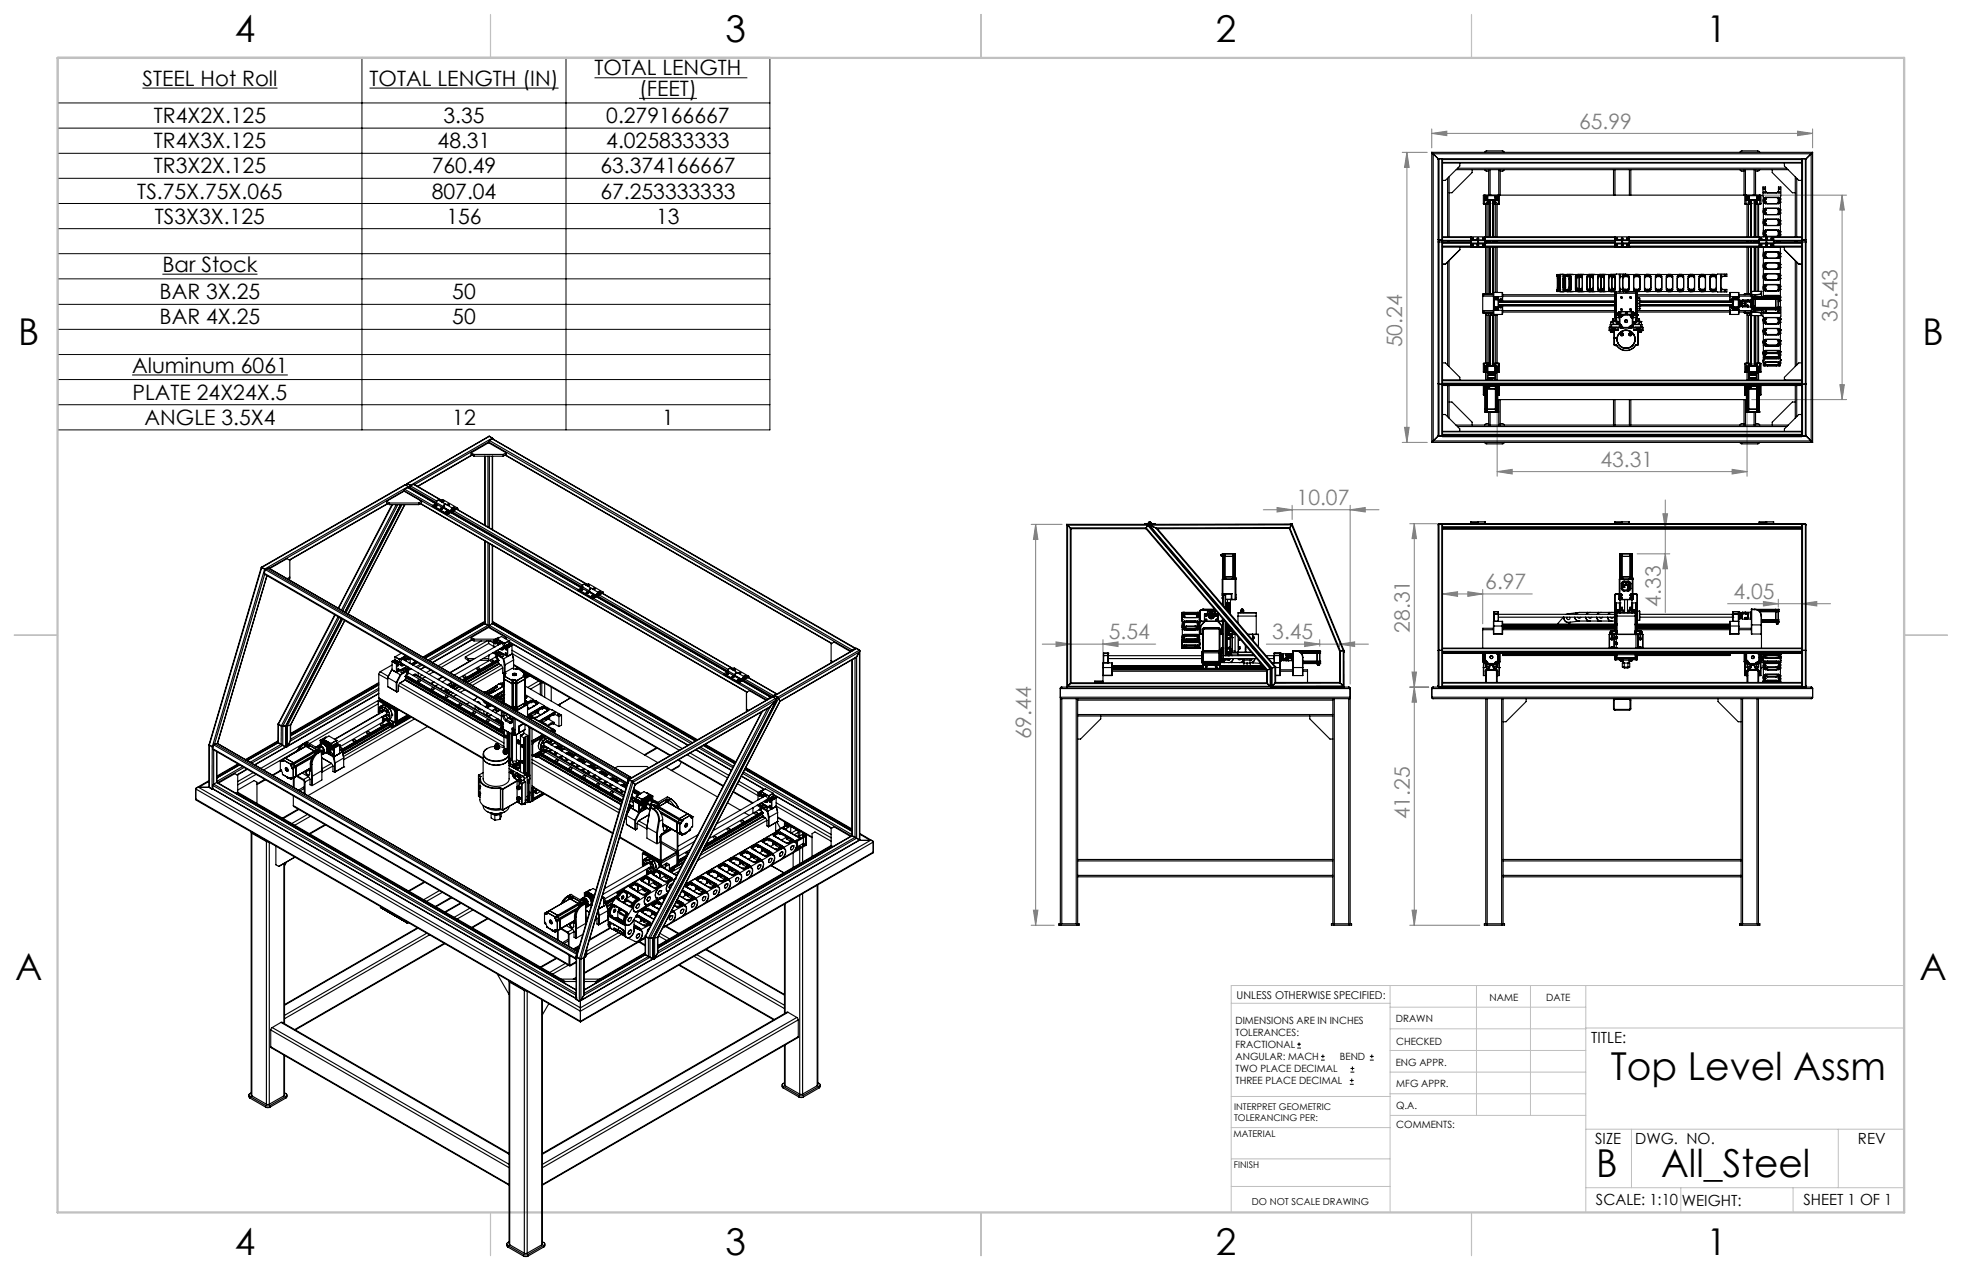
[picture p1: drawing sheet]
<svg xmlns="http://www.w3.org/2000/svg" width="432mm" height="279mm" viewBox="0 0 432 279" stroke-linecap="round" stroke-linejoin="round" font-family="sans-serif">
<defs><g id="words">
<g font-size="8.5">
<text x="354.5" y="237.7">Top Level Assm</text>
<text x="351.3" y="259">B</text>
<text x="365.6" y="258.9">All_Steel</text>
</g>
<g font-size="8.1">
<text x="51.7" y="9.3">4</text>
<text x="159.7" y="9.3">3</text>
<text x="267.6" y="9.3">2</text>
<text x="375.6" y="9.3">1</text>
<text x="4" y="76">B</text>
<text x="423.1" y="76">B</text>
<text x="3.3" y="215.7">A</text>
<text x="422.4" y="215.7">A</text>
<text x="51.7" y="276">4</text>
<text x="159.7" y="276">3</text>
<text x="267.6" y="276">2</text>
<text x="375.6" y="276">1</text>
</g>
<g font-size="4.7">
<text x="130.8" y="16.6">TOTAL LENGTH</text>
<text x="31.4" y="18.9">STEEL Hot Roll</text>
<text x="81.3" y="18.9">TOTAL LENGTH (IN)</text>
<text x="140.6" y="21.1">(FEET)</text>
<text x="33.8" y="27.1">TR4X2X.125</text>
<text x="97.6" y="27.1">3.35</text>
<text x="133.4" y="27.1">0.279166667</text>
<text x="33.8" y="32.6">TR4X3X.125</text>
<text x="96.3" y="32.6">48.31</text>
<text x="133.4" y="32.6">4.025833333</text>
<text x="33.8" y="38.1">TR3X2X.125</text>
<text x="95" y="38.1">760.49</text>
<text x="132.1" y="38.1">63.374166667</text>
<text x="30.2" y="43.7">TS.75X.75X.065</text>
<text x="95" y="43.7">807.04</text>
<text x="132.1" y="43.7">67.253333333</text>
<text x="34.1" y="49.2">TS3X3X.125</text>
<text x="98.3" y="49.2">156</text>
<text x="144.4" y="49.2">13</text>
<text x="35.7" y="59.8">Bar Stock</text>
<text x="35.1" y="65.8">BAR 3X.25</text>
<text x="99.5" y="65.8">50</text>
<text x="35.1" y="71.4">BAR 4X.25</text>
<text x="99.5" y="71.4">50</text>
<text x="29.1" y="82">Aluminum 6061</text>
<text x="29.2" y="88">PLATE 24X24X.5</text>
<text x="31.8" y="93.5">ANGLE 3.5X4</text>
<text x="99.5" y="93.5">12</text>
<text x="145.7" y="93.5">1</text>
</g>
<g font-size="4.7" fill="#808080">
<text x="347.5" y="28.3">65.99</text>
<text x="404.4" y="70.8" transform="rotate(-90 404.4 70.8)">35.43</text>
<text x="308.6" y="76.4" transform="rotate(-90 308.6 76.4)">50.24</text>
<text x="352.2" y="102.7">43.31</text>
<text x="285.4" y="111.1">10.07</text>
<text x="326.9" y="129.6">6.97</text>
<text x="381.5" y="131.8">4.05</text>
<text x="365.5" y="133.4" transform="rotate(-90 365.5 133.4)">4.33</text>
<text x="244" y="140.7">5.54</text>
<text x="280" y="140.7">3.45</text>
<text x="310.3" y="139.2" transform="rotate(-90 310.3 139.2)">28.31</text>
<text x="226.9" y="162.7" transform="rotate(-90 226.9 162.7)">69.44</text>
<text x="310.3" y="180.2" transform="rotate(-90 310.3 180.2)">41.25</text>
</g>
<g font-size="3.4">
<text x="350.2" y="229.5">TITLE:</text>
<text x="351.1" y="251.6">SIZE</text>
<text x="359.9" y="251.6">DWG. NO.</text>
<text x="408.9" y="251.7">REV</text>
<text x="351.2" y="265.2">SCALE: 1:10</text>
<text x="370.1" y="265.3">WEIGHT:</text>
<text x="396.9" y="265.2">SHEET 1 OF 1</text>
</g>
<text font-size="2.4" x="272.2" y="219.7">UNLESS OTHERWISE SPECIFIED:</text>
<g font-size="2.2">
<text x="327.8" y="220.1">NAME</text>
<text x="340.3" y="220.2">DATE</text>
<text x="271.9" y="225.3">DIMENSIONS ARE IN INCHES</text>
<text x="271.9" y="227.9">TOLERANCES:</text>
<text x="307.2" y="224.9">DRAWN</text>
<text x="271.9" y="230.6">FRACTIONAL</text>
<text x="271.9" y="233.2">ANGULAR: MACH</text>
<text x="294.9" y="233.2">BEND</text>
<text x="307.3" y="229.8">CHECKED</text>
<text x="271.9" y="235.9">TWO PLACE DECIMAL</text>
<text x="271.9" y="238.5">THREE PLACE DECIMAL</text>
<text x="307.2" y="234.5">ENG APPR.</text>
<text x="307.3" y="239.2">MFG APPR.</text>
<text x="307.3" y="243.9">Q.A.</text>
<text x="307.3" y="248.1">COMMENTS:</text>
</g>
<text font-size="2.1" x="275.5" y="265.1">DO NOT SCALE DRAWING</text>
<g font-size="2">
<text x="271.6" y="244.1">INTERPRET GEOMETRIC</text>
<text x="271.5" y="250.2">MATERIAL</text>
<text x="271.6" y="246.6">TOLERANCING PER:</text>
<text x="271.5" y="257">FINISH</text>
</g>
</g></defs>
<g fill="none" stroke="#000" stroke-width=".22">
<path d="M12.7 12.6h156.7v82h-156.7zM31.4 19.4h29.7M79.7 12.6v82M81.3 19.4h41.6M124.6 12.6v82M130.8 17.1h33.7M12.7 22.6h156.7M12.7 28.2h156.7M12.7 33.7h156.7M12.7 39.2h156.7M140.6 21.6h12.8M12.7 44.8h156.7"/>
<path d="M12.7 50.3h156.7M12.7 55.8h156.7M12.7 61.3h156.7M12.7 67h156.7M12.7 72.5h156.7M12.7 78h156.7M35.7 60.3h21M12.7 83.5h156.7M12.7 89h156.7M29.1 82.5h34.3M285.5 230.6h.8M285.5 229.7h.8"/>
<path d="M285.9 229.3v.9M290.7 233.2h.8M290.7 232.4h.8M291.1 232v.8M297.1 238.5h.8M297.1 237.7h.8M297.2 235.9h.9M297.2 235.1h.9M297.5 237.3v.8M297.6 234.6v.9M301.5 233.2h.8M301.5 232.4h.8"/>
<path d="M301.9 232v.8"/>
</g>
<g fill="none" stroke="#808080" stroke-width=".22">
<path d="M308.6 33.5h5.5M309.6 33.5v63.8M309.6 33.5l.5 3.3h-1zM315.1 29.4l3.3-.5v.9zM315.1 28.4v4.1M315.1 29.4h83.8M395.6 28.9l3.3 .5-3.3 .4zM398.9 28.4v4.1M385.5 42.9h20.9M405.4 42.9l.5 3.3h-1zM405.4 42.9v45M308.6 97.3h5.5"/>
<path d="M309.1 94h1l-.5 3.3zM329.5 88.9v15.9M384.5 88.9v15.9M385.5 87.9h20.9M404.9 84.6h1l-.5 3.3zM226.9 115.4h6.9M227.9 115.4l.5 3.3h-1zM227.9 115.4v88.2M278 112.1h25.5M281.1 111.7l3.3 .4-3.3 .5zM284.4 111.2v3.1M297.1 112.1l3.4-.4v.9z"/>
<path d="M297.1 111.2v39.3M310.3 115.2h6.2M311.3 115.2v88.4M311.3 115.2l.4 3.3h-.9zM329.5 103.8l3.3-.5v1zM329.5 103.8h55M366 113h1l-.5 3.3zM366.5 110v24.8M381.2 103.3l3.3 .5-3.3 .5zM317.5 130.7l3.3-.5v1zM317.5 130.7h19.7M323 130.2l3.3 .5-3.3 .5z"/>
<path d="M326.3 129.7v7.5M360.3 121.8h7.2M366.5 121.8l.5 3.3h-1zM380.2 132.8h22.7M388.1 132.3l3.3 .5-3.3 .5zM391.4 131.8v1.8M396.5 132.8l3.3-.5v1zM229.4 141.7h25M232.4 141.2l3.3 .5-3.3 .5zM242.7 141.7l3.4-.5v1zM242.7 140.7v6M278.7 141.7h22.5"/>
<path d="M287.1 141.2l3.3 .5-3.3 .5zM290.4 140.7v1.5M294.8 141.7l3.3-.5v1zM294.8 140.7v1.6M310.3 151.2h4.1M310.8 147.8h.9l-.4 3.4zM311.3 151.2l.4 3.3h-.9zM226.9 203.6h5.1M227.4 200.2h1l-.5 3.4zM310.3 203.6h15.4M310.8 200.2h.9l-.4 3.4z"/>
</g>
<g fill="none" stroke="#c0c0c0" stroke-width=".22">
<path d="M305.9 216.8v49.9M324.9 216.8v28.6M336.8 216.8v28.6M349 216.8v49.9M419.1 216.8h-148.1v49.9M271 220.7h34.9M305.9 231.1h43.1M305.9 226.3h43.1M305.9 221.6h43.1M305.9 235.9h43.1M349 226.2h70.1M271 255h34.9"/>
<path d="M271 248.1h35M271 241.2h35M305.9 240.6h43.1M306 245.4h43M349 248.4h70.1M359.1 248.4v12.9M404.6 248.4v12.9M271 261h34.9M349 261.3h70.1M369.9 261.3v5.4M394.6 261.3v5.4"/>
</g>
<path d="M108 3.2v9.5M215.9 3.2v9.5M323.8 3.2v9.5M3.1 139.7h9.6M419.1 139.7h9.5M108 266.7v9.6M215.9 266.7v9.6M323.8 266.7v9.6" fill="none" stroke="#c0c0c0" stroke-width=".25"/>
<path d="M12.7 12.7h406.4v254h-406.4z" fill="none" stroke="#c0c0c0" stroke-width=".5"/>
<g fill="#808080">
<path d="M323 130.2l3.3 .5-3.3 .5zM317.5 130.7l3.3-.5v1zM242.7 141.7l3.4-.5v1zM232.4 141.2l3.3 .5-3.3 .5zM294.8 141.7l3.3-.5v1zM287.1 141.2l3.3 .5-3.3 .5zM297.1 112.1l3.4-.4v.9zM281.1 111.7l3.3 .4-3.3 .5zM395.6 28.9l3.3 .5-3.3 .4zM315.1 29.4l3.3-.5v.9z"/>
<path d="M388.1 132.3l3.3 .5-3.3 .5zM396.5 132.8l3.3-.5v1z"/>
<path d="M329.5 103.8l3.3-.5v1zM381.2 103.3l3.3 .5-3.3 .5z"/>
<path d="M404.9 84.6h1l-.5 3.3zM405.4 42.9l.5 3.3h-1z"/>
<path d="M227.4 200.2h1l-.5 3.4zM227.9 115.4l.5 3.3h-1z"/>
<path d="M311.3 115.2l.4 3.3h-.9zM310.8 147.8h.9l-.4 3.4zM311.3 151.2l.4 3.3h-.9zM310.8 200.2h.9l-.4 3.4zM366 113h1l-.5 3.3zM366.5 121.8l.5 3.3h-1zM309.6 33.5l.5 3.3h-1zM309.1 94h1l-.5 3.3z"/>
</g>
<g fill="none" stroke="#000" stroke-width=".25">
<path d="M315.1 33.5l.3 .3M315.1 33.5v63.8M315.1 33.5h83.8M315.4 33.8h83.2M315.4 33.8l1.2 1.2M315.4 33.8v63.2M316.7 34.9l-.2 .2v60.7M316.7 34.9v61.1M316.7 34.9h.6M317.3 34.9l.2 .2M317.3 34.9v61.1M317.5 35.7v.2"/>
<path d="M317.5 35.1v-.2h79v.2M317.5 35.1v.6M317.5 35.9v16.2M317.5 35.7h79M317.5 35.9h79M317.5 35.1h79M318.6 39.2v12.9M318.9 38.9v13.2M320.5 37.3h73M320.8 37h72.4M321.3 35.9v.6l-3.2 3.2h-.6M324 37.3v.7l-4.5 4.4h-.6"/>
<path d="M326.7 33.5l.4-.3h3.6l.4 .3M326.7 37.3l.3 .3h.6M327.6 37.3v5.6M327.9 37.3v5.6M329.8 37.3v5.6M330.2 37.3v5.6M331.1 37.3l-.3 .3h-.6M355.1 37.3v5.6M355.4 37.3v5.6M358.6 37.3v5.6M358.9 37.3v5.6M382.9 37.3l.3 .3h.6"/>
<path d="M382.9 33.5l.4-.3h3.6l.4 .3M383.8 37.3v5.6M384.1 37.3v5.6M386 37.3v5.6M386.4 37.3v5.6M387.3 37.3l-.4 .3h-.5M390 37.3v.7l4.5 4.4h.6M392.7 35.9v.6l3.2 3.2h.6M395.1 38.9v13.2M395.4 39.2v12.9M396.5 35.7v.2M396.5 35.1v.6"/>
<path d="M396.5 35.9v16.2M396.7 34.9l-.2 .2M396.7 34.9v61.1M396.7 34.9h.6M397.3 34.9l.2 .2M397.3 34.9v61.1M397.5 35.1v60.7M398.6 33.8v63.2M398.6 33.8l-1.2 1.2M398.9 33.5l-.3 .3M398.9 33.5v63.8M316.5 53.2h1"/>
<path d="M316.5 52.7l.2 .1zM317.5 54.2v.1M317.5 53.3v.2M317.5 52.7l-.8 .1M317.5 52.9v.2M317.5 52.1v.1M317.5 52.2v.7M317.5 53.1v.2M317.5 53.5v.7M317.5 54.3v30M317.5 54.3h79M317.5 53.3h6.2"/>
<path d="M317.5 58.1h.6M317.5 53.1h6.2M317.5 52.1h79M317.5 53.5h6.2M317.5 54.2h6.2M317.5 52.9h6.2M317.5 52.2h6.2M318.6 53.1v.2M318.6 57.6v22.7M318.9 53.1v.2M318.9 57.3v23.3M321.3 54.9l-3.2 3.2"/>
<path d="M321.3 54.3v.7M323.7 52.9h.1M323.7 52.8v.1M323.7 52.9v.1M323.7 53v.5M323.7 53.5v.2M323.7 54.3h.1M323.7 53.5h3.1M323.7 52.8h3.1M323.7 52.1v.7M323.7 53.7v.6M323.7 53.7h3.1"/>
<path d="M323.7 52.8l1.6 .1M323.7 52.8h.1M323.7 52.9v.6M323.7 52.9h1.5M323.9 53.9l.1-.1 .2 .1M325.1 53.9l.1-.1 .2 .1M325.2 52.9v.7M325.2 52.9l.1 .1M325.3 53v.5M325.3 52.9v.1M325.3 53.5l-.1 .1M325.3 53h.1"/>
<path d="M325.3 53.5h.1M325.3 52.9v.6M325.3 52.9h1.5M326.3 53.9l.1-.1 .2 .1M326.5 43v1.8M326.5 44.8l1.4 .1M326.5 44.8h.2M326.5 43h3.5M326.5 43h61.1M326.7 44h.1M326.7 44.8l.1 .1M326.8 52.9v.7"/>
<path d="M326.8 52.1v.8M326.8 53.6v.7M326.8 52.9v.1M326.8 42.9l-.1 1.9M326.8 53v.5M326.8 52.8v.2M326.8 53.5h.1M326.8 53.5v.2M326.8 54.3h.1M326.8 52.1v.7M326.8 53.7v.6M326.8 53.3h28.6"/>
<path d="M326.8 53.1h28.6M326.8 53.5v.1M326.8 54.2h28.6M326.8 52.9h28.6M326.8 52.2h28.6M327 43.4v.2M327 44.9v7.2M327 53.1v.2M327 54.3v10.3M327.3 44.9v7.2M327.3 53.1v.2M327.3 54.3v10.3"/>
<path d="M327.4 43v1zM327.7 44.9v7.2M327.7 53.1v.2M327.7 54.3v10.3M327.8 44.9v7.2M327.8 53.1v.2M327.8 54.3v10.3M327.9 44.9v7.2M327.9 53.1v.2M327.9 54.3v10.3M327.9 44.8h.1M327.9 44v8.1"/>
<path d="M328 43h.4M328.5 44v8.1M328.5 53.1v.2M328.5 54.3v10.3M328.6 44l-.1 .8M328.6 44.9v7.2M328.6 53.1v.2M328.6 54.3v10.3M328.7 44.9v7.2M328.7 53.1v.2M328.7 54.3l.1 14.9M329.1 44h.1"/>
<path d="M329.1 43h.1M329.1 43v1M329.2 44.9v7.2M329.2 53.1v.2M329.2 54.3v10M329.5 43.4v.2M329.5 44.9v7.2M329.5 53.1v.2M329.5 54.3v10M329.7 42.9v1.9M329.7 43v1h-3M329.7 44.8h.3"/>
<path d="M329.7 44.8v.1M329.9 42.9l.1 .1M330 43v1.8M330 44.8l-1.5 .1M355.4 53v.5M355.4 53.5v.2M355.4 54.3h.1M355.4 52.9h.1M355.4 52.8v.1M355.4 52.9v.1M355.4 52.1v.7M355.4 53.7v.6"/>
<path d="M355.4 53.5h3.2M355.4 52.8h3.2M355.4 53.7h3.2M355.4 53.5l-30.2 .1M355.5 52.9v.6M355.5 53.5v.2M355.5 52.8l1.5 .1M355.5 52.8h.1M355.5 52.8v.1M355.5 52.9h1.5M355.5 52.8l-.1 .1M355.7 53.9l.1-.1 .2 .1"/>
<path d="M356.9 53.9v-.1l.3 .1M357 52.9v.7M357 52.9v.1M357 53v.5M357 53.5v.1M357 53.5h.1M357 53h.1M357 52.9v.6M357 52.9h1.6M358 53.9l.1-.1 .3 .1M358.6 53.6v.7M358.6 52.9v.7"/>
<path d="M358.6 52.1v.8M358.6 52.9v.1M358.6 53.5h.1M358.6 53.5v.2M358.6 54.3h.1M358.6 53v.5M358.6 52.8v.2M358.6 52.1v.7M358.6 53.7v.6M358.6 53.3h28.6M358.6 53.1h28.6M358.6 53.5v.1"/>
<path d="M358.6 54.2h28.6M358.6 52.9h28.6M358.6 52.2h28.6M384 43v1.8M384 44.8h.3M384 43h3.6M384 44.8l1.4 .1M384.1 42.9l-.1 .1M384.3 43v1h2.9l.1-1M384.3 43v1.8M384.3 44.8l.1 .1M384.4 42.9l-.1 .1"/>
<path d="M384.5 43.4v.2M384.5 44.9v7.2M384.5 53.1v.2M384.5 54.3v10.3M384.8 44.9v7.2M384.8 53.1v.2M384.8 54.3v10.3M384.9 43l.1 1zM385.3 44.9v7.2M385.3 53.1v.2M385.3 54.3v10.3M385.4 44.9v7.2"/>
<path d="M385.4 53.1v.2M385.4 54.3v10.3M385.4 44.8h.1M385.4 44v8.1M385.4 54.3l.1 15.1M385.6 43h.3M386.1 44v8.1M386.1 53.1v.2M386.1 54.3v9.8M386.1 44v.8M386.2 44.9v7.2M386.2 53.1v.2"/>
<path d="M386.2 54.3v9.8M386.3 44.9v7.2M386.3 53.1v.2M386.3 54.3v9.8M386.6 44h.1M386.6 43h.1M386.6 43v1M386.7 44.9v7.2M386.7 53.1v.2M386.7 54.3v9.8M387 43.4v.2M387 44.9v7.2"/>
<path d="M387 53.1v.2M387 54.3v9.8M387.2 52.9h.1M387.2 52.8v.1M387.2 52.9v.1M387.2 53v.5M387.2 53.5v.2M387.2 54.3h.1M387.2 52.1v.7M387.2 53.7v.6M387.2 53.5h3.1M387.2 52.8h3.1"/>
<path d="M387.2 53.7h3.1M387.2 53.5l-30.2 .1M387.2 52.8l1.6 .1M387.2 52.9v1.4M387.2 52.9h1.5M387.2 42.9l.1 .1M387.3 43v1.8M387.3 44.8h.3M387.3 44.8l-.1 .1M387.4 53.9l.1-.1 .2 .1M387.6 43v1.8M387.6 44.8l-1.5 .1"/>
<path d="M388.1 58.9h.1M388.1 58.2h.1M388.1 58.2v.7M388.1 55.8v.7M388.1 56.5h.1M388.1 55.8h.1M388.1 51v.7M388.1 51.7h.1M388.1 51h.1M388.1 46.2v.7M388.1 46.9h.1M388.1 46.2h.1"/>
<path d="M388.1 48.6v.7M388.1 49.3h.1M388.1 48.6h.1M388.1 44.5h.1M388.1 43.8h.1M388.1 43.8v.7M388.1 43.6v.5M388.1 43.5h.2v1.2h.2h-.2M388.1 45.9v.1M388.1 46v.5M388.1 45.9h.2v1.2h.2M388.1 48.3v.1"/>
<path d="M388.1 50.8v.5M388.1 50.7h.2v1.2h.2h-.2M388.1 48.4v.5M388.1 50.7v.1M388.1 55.6v.5M388.1 57.9v.1M388.1 55.5v.1M388.1 58v.5M388.1 43.5v.1M388.1 43.5l-.1-2.4h.5v1.3h2.9v-1.3h.5l-.1 2.4M388.1 44.1v1.8M388.1 46.5v1.8"/>
<path d="M388.1 48.9v1.8M388.1 51.3v.8M388.1 54.3v1.2M388.1 56.1v1.8M388.1 58.5v1.8M388.1 48.3h.2v1.2h.2M388.1 55.5h.2v1.3h.2M388.1 57.9h.2v1.3h.2M388.1 46h.2M388.1 48.4h.2M388.1 50.8h.2M388.1 58h.2"/>
<path d="M388.1 55.6h.2M388.1 43.6h.2M388.1 44.1h.4M388.1 46.5h.4M388.1 48.9h.4M388.1 51.3h.4M388.1 56.1h.4M388.1 58.5h.4M388.3 54.3l.2 .1M388.3 47.1h.2M388.3 49.5h.2M388.3 56.7h.2"/>
<path d="M388.3 59.1h.2M388.5 58.8h.1M388.5 58.3h.1M388.5 56.4h.1M388.5 55.9h.1M388.5 51.6h.1M388.5 51.1h.1M388.5 46.8h.1M388.5 46.3h.1M388.5 49.2h.1M388.5 48.7h.1M388.5 44.4h.1"/>
<path d="M388.5 43.9h.1M388.5 44.6l.4 .2h2.1l.4-.2M388.5 46l.4-.1h2.2l.3 .1M388.5 46.5v.5M388.5 47l.4 .2h2.1l.4-.2M388.5 48.4l.4-.1h2.2l.3 .1M388.5 48.9v.5M388.5 51.8l.4 .2h2.1l.4-.2M388.5 49.5h.1M388.5 49.4l.4 .2h2.1l.4-.2M388.5 50.8l.4-.1h2.2l.3 .1M388.5 51.3v.5"/>
<path d="M388.5 56.7v.1M388.5 56.6l.4 .2h2.1l.4-.2M388.5 58l.4-.1h2.2l.3 .1M388.5 58.5v.5M388.5 55.6l.4-.1h2.2l.3 .1M388.5 56.1v.5M388.5 59v.2M388.5 59l.4 .2h2.1l.4-.2M388.5 58.3v.5M388.5 55.9v.5M388.5 51.1v.5M388.5 46.3v.5"/>
<path d="M388.5 48.7v.5M388.5 43.9v.5M388.5 42.2l.5 .2M388.5 43.6l.4-.1h2.2l.3 .1M388.5 44.1v.5M388.5 44.1v-.7h2.9v.7M388.5 44.6v.2h2.9v-.2M388.5 46.5v-.7h2.9v.7M388.5 47v.2h2.9v-.2M388.5 48.9v-.7h2.9v.7M388.5 49.4v.2h2.9v-.2M388.5 51.3v-.7h2.9v.7"/>
<path d="M388.5 51.8v.2h2.9v-.2M388.5 54.3h2.9M388.5 56.1v-.7h2.9v.7M388.5 56.6v.1M388.5 56.8h2.9M388.5 58.5v-.7h2.9v.7M388.5 59.2h2.9M388.6 53.9l.1-.1 .2 .1M388.7 52.9v.7M388.7 52.9l.1 .1M388.8 53v.5M388.8 52.9v.1"/>
<path d="M388.8 53.5l-.1 .1M388.8 54.3l.2 .1M388.8 53h.1M388.8 53.5h.1M388.8 52.9v.6M388.8 52.9h1.5M389.8 53.9l.1-.1 .2 .1M390.3 52.9v.7M390.3 52.1v.8M390.3 53.6v.7M390.3 52.9v.1M390.3 53v.5"/>
<path d="M390.3 52.8v.2M390.3 53.5h.1M390.3 53.5v.2M390.3 54.3h.1M390.3 53.3h6.2M390.3 53.1h6.2M390.3 52.1v.7M390.3 53.7v.6M390.3 53.5v.1M390.3 54.2h6.2M390.3 52.9h6.2M390.3 52.2h6.2"/>
<path d="M391 53.1l.4 .1M391.2 54.3l-.3 .1M391.4 46.5v.5M391.4 48.9v.5M391.4 49.5h.1M391.4 51.3v.5M391.4 56.7v.1M391.4 58.5v.5M391.4 56.1v.5M391.4 59v.2M391.4 43.9v.5M391.4 46.3v.5"/>
<path d="M391.4 55.9v.5M391.4 58.3v.5M391.4 48.7v.5M391.4 51.1v.5M391.4 42.2l-.5 .2M391.4 44.1v.5M391.4 53.1v.2M391.4 56.6v.1M391.4 47.1h.2M391.4 49.5h.2M391.4 56.7h.2M391.4 59.1h.2"/>
<path d="M391.4 44.1h.4M391.4 46.5h.4M391.4 48.9h.4M391.4 51.3h.4M391.4 56.1h.4M391.4 58.5h.4M391.6 54.3l-.2 .1M391.6 46h.2M391.6 48.4h.2M391.6 53.2h.2M391.6 50.8h.2M391.6 58h.2"/>
<path d="M391.6 55.6h.2M391.6 43.6h.2M391.8 43.8h.1M391.8 44.5h.1M391.8 43.8v.7M391.8 46.2v.7M391.8 46.2h.1M391.8 46.9h.1M391.8 55.8v.7M391.8 55.8h.1M391.8 56.5h.1M391.8 58.2h.1"/>
<path d="M391.8 58.9h.1M391.8 58.2v.7M391.8 48.6h.1M391.8 49.3h.1M391.8 48.6v.7M391.8 51v.7M391.8 51h.1M391.8 51.7h.1M391.8 43.6v.5M391.8 43.5h-.2v1.2h-.2h.2M391.8 45.9v.1M391.8 46v.5"/>
<path d="M391.8 45.9h-.2v1.2h-.2M391.8 48.3v.1M391.8 50.8v.5M391.8 50.7h-.2v1.2h-.2h.2M391.8 53.1v.1M391.8 48.4v.5M391.8 50.7v.1M391.8 55.6v.5M391.8 57.9v.1M391.8 53.2v.1M391.8 55.5v.1M391.8 58v.5"/>
<path d="M391.8 43.5v.1M391.8 44.1v1.8M391.8 46.5v1.8M391.8 48.9v1.8M391.8 51.3v.8M391.8 53.1h.1M391.8 54.3v1.2M391.8 56.1v1.8M391.8 58.5v1.8M391.8 48.3h-.2v1.2h-.2M391.8 53.1h-.2v.2M391.8 55.5h-.2v1.3h-.2"/>
<path d="M391.8 57.9h-.2v1.3h-.2M392.7 54.9l3.2 3.2M392.7 54.3v.7M395.1 53.1v.2M395.1 57.3v23.3M395.4 53.1v.2M395.4 57.6v22.7M395.9 58.1h.6M396.5 53.2h1M396.5 54.2v.1M396.5 53.3v.2M396.5 52.7l.8 .1"/>
<path d="M396.5 52.9v.2M396.5 52.1v.1M396.5 52.2v.7M396.5 53.1v.2M396.5 53.5v.7M396.5 54.3v30M396.5 58.1h-.6M396.5 53.5l-7.8 .1M397.3 52.8l.2-.1zM317.5 79.8h.6l3.2 3.2v.6M326.3 64.8v.4M326.3 68.3v.4"/>
<path d="M326.3 64.7h2.4M326.3 68.8h2.4M326.3 68.8l.3 .1M326.3 64.7v.1M326.3 65.2v3.1M326.3 68.7v.1M326.3 65.2h2.4M326.3 68.7h2.4M326.3 64.8h2.4M326.3 68.3h2.4M326.6 64.6l-.3 .1M326.6 64.6v.2"/>
<path d="M326.6 68.7v.2M326.6 68.9h2.1M326.6 64.6h2.1M326.8 79.9l-.1 .1M327 68.9v11M327 69.4h.6M327 69.4h.1M327.3 69.4v10.5M327.6 68.9h.1M327.6 68.9h-.6v.5M327.6 69.4h1.3M327.6 68.9v.5"/>
<path d="M327.7 69.4v10.5M327.8 69.4v10.5M327.9 69.4v10.5M327.9 69.4v11.2M327.9 79.9l-1.4 .1M328.5 69.4v11.2M328.5 79.9l1.5 .1M328.6 69.4v10.5M328.7 68.2l.1 .1M328.7 69.4v10.5M328.8 64.3v1M328.8 68.3v.9"/>
<path d="M328.8 65.3h1.8M328.8 64.3h1.8M328.8 65.3l-.1 .1M328.8 64.3l-.1 .1M328.8 68.3h1.8M328.8 69.2h1.8M328.8 66.6v.3M328.8 67.6h.1M328.8 65.9h.1M328.8 65.3h.1M328.8 68.2h.1M328.8 65.3v3"/>
<path d="M328.8 67.6h1M328.8 65.3h1M328.8 65.9h.9M328.8 68.2h1M328.9 69.2v.2M329.2 69.4v10.5M329.4 69.2v.2h-.5M329.5 69.2v10.7M329.7 79.9v.1M329.7 67.6h.1M329.8 65.3v2.9M329.8 66.4h25.6"/>
<path d="M329.8 67.1h25.6M330.5 66.4h.1M330.5 67.1h-.7M330.6 64.3v1M330.6 68.3v.9M330.6 64.3l.1 2.1M330.6 65.3l.1 .1M330.7 67.1l-.1 2.1M330.7 66.3h24.7M330.7 65.2h24.7M330.7 67.3h24.7M330.7 67.1h24.7"/>
<path d="M330.7 67.2h24.7M330.7 66.4h24.7M330.7 68.7h24.7M330.7 64.8h24.7M330.7 68.2l-.1 .1M330.7 68.3h24.7M342.7 60.6h.2zM342.7 63.9h.2zM342.8 60.8v2.9M342.9 60.4h-.2v.4h.5M342.9 60.6h.4v.2M342.9 64.1h1.1"/>
<path d="M342.9 60.4h1.1M342.9 60.4v.2M342.9 63.9v.2M343 63.2v.3M343 61v.3M343 63.2h-.2v.3h.2M343 61h-.2v.3h.2M343 60.8v.2M343 61.3v1.9M343 63.5v.2M343.1 60.8v2.9M343.2 60.8v2.9"/>
<path d="M343.2 63.7h-.5v.4h.2M343.2 60.8h.2v2.9h-.2M343.3 60.4h.1M343.3 60.4h.7M343.3 64.1h.7M343.3 64.1h.1M343.3 60.8h.1M343.3 63.7h.1M343.3 63.7v.2h-.4M343.7 60.4h.5M344 60.4h.1M344 64.1h.1"/>
<path d="M344 60.4h.2M344 64.1h.2M344 63.2l.2 .3M344 60.4v.2h.5M344 61.3v1.9M344 63.2h.2M344 61.3h.2M344.2 61l-.2 .3M344.2 60.4h.1M344.2 64.1h.1M344.2 60.4v.2M344.2 60.8v.2"/>
<path d="M344.2 63.5v.2M344.2 63.9v.2M344.2 63.5h.3M344.2 61h.3M344.2 63.2l.1 .3M344.2 60.4h.9M344.2 64.1h.9M344.2 61.3v1.9M344.2 64.1l-.5 .1M344.3 61l-.1 .3M344.3 61l.1 .3M344.3 60.8v.2"/>
<path d="M344.3 63.5v.2M344.4 63.2l-.1 .3M344.4 63.2h.2M344.4 61.3h.2M344.4 61.3v1.9M344.5 63.9h.6M344.5 60.6h.6M344.5 61l.1 .3M344.5 63.9h-.5v.2M344.5 60.6v.4M344.5 63.5v.4M344.6 63.2l-.1 .3"/>
<path d="M344.6 61.3v1.9M344.8 60.4h.1M344.8 60.4h.7M344.8 64.1h.7M344.8 64.1h.1M344.9 63.7h.1M344.9 60.8l.5 .1M344.9 63.7h.5M345.1 60.6h.6v.2M345.1 64.1h1.7M345.1 60.4h1.7M345.1 60.4v.2"/>
<path d="M345.1 63.9v.2M345.3 63.2l.1 .3M345.3 63.2h.1M345.3 61.3h.1M345.3 61.3v1.9M345.4 63.7h.1M345.4 61l-.1 .3M345.4 60.8v.2M345.4 63.5v.2M345.4 63.5h.1M345.4 61h.1M345.4 63.2l.1 .3"/>
<path d="M345.4 61.3v1.9M345.5 60.4h.7M345.5 60.4h.1M345.5 64.1h.1M345.5 64.1h.7M345.5 60.8h-1.5v2.9h1.5M345.5 61l-.1 .3M345.5 61l.2 .2v2.1l-.2 .2M345.5 60.8h.1M345.5 63.7h.1M345.5 60.8v.2M345.5 63.5v.2"/>
<path d="M345.6 60.8h.1M345.6 63.7h.1M345.6 60.6v.2M345.6 63.7v.2M345.7 60.8v2.9M345.7 63.7v.2h-.6M346.2 60.4h.1M346.2 64.1h.1M346.8 63.2l.2 .3M346.8 63.2h.1M346.8 61.3h.1M346.8 61.3v1.9"/>
<path d="M346.8 60.4h.1M346.8 64.1h.1M346.8 60.4v.2h1.4v.2M346.9 60.4h.7M346.9 64.1h.7M346.9 60.4v.2M346.9 63.9v.2M347 61l-.2 .3M347 63.2l.2 .3M347 63.5h.1M347 63.2h.1M347 61.3h.1"/>
<path d="M347 61h.1M347 60.8v.2M347 61.3v1.9M347 63.5v.2M347.2 61l-.2 .3M347.2 63.5h.1M347.2 61h.1M347.2 60.8v.2M347.2 63.5v.2M347.2 60.4h.7M347.2 60.4h.1M347.2 64.1h.1"/>
<path d="M347.2 64.1l.4 .1M347.2 64.1h.7M347.3 63.7h.1M347.3 60.8l.5 .1M347.3 63.7h.5M347.5 60.8h.5M347.5 63.7h.5M347.5 60.8h-.8v2.9h.8M347.5 60.6v.2M347.5 63.7v.2M347.5 60.9v2.8M347.6 64.1h1.7"/>
<path d="M347.6 60.4h1.7M347.6 60.4v.2M347.6 63.9v.2M347.8 63.7h.1M347.8 60.8l-.2 .4v2.2l.2 .3M347.9 60.4h.7M347.9 64.1h.7M347.9 60.4h.1M347.9 64.1h.1M347.9 64.1l-.3 .1M348 63.7h.1M348 60.8l.2 .4v2.1l-.2 .4"/>
<path d="M348 60.9h.1M348 60.8h.2M348 63.7h.2M348.1 60.6v.2M348.1 63.7v.2M348.2 60.8v2.9M348.2 63.7v.2h-1.4v.2M348.6 60.4h.1M348.6 64.1h.1M349.3 60.4h.1M349.3 64.1h.1M349.3 60.4v.2h1.3v.2"/>
<path d="M349.4 60.4h.6M349.4 64.1h.6M349.4 60.4v.2M349.4 63.9v.2M349.5 60.8l-.2 .4v2.2l.2 .3M349.6 60.4h.1M349.6 60.4h.7M349.6 64.1h.1M349.6 64.1l.4 .1M349.6 64.1h.7M349.7 63.7h.1M349.7 60.8h.5"/>
<path d="M349.7 63.7h.5M350 63.2l.2 .5M350 64.1h1.7M350 60.4h1.7M350 60.4v3.7M350.2 60.9l-.2 .4M350.2 63.7h.1M350.3 60.4h.1M350.3 60.4h.7M350.3 64.1h.7M350.3 64.1h.1M350.3 64.1l-.3 .1"/>
<path d="M350.4 63.7h.1M350.4 60.8v.1M350.4 60.8h-1.2v2.9h1.2M350.4 60.8h.2M350.4 63.7h.2M350.4 60.8l.2 .5M350.5 60.6v.2M350.5 63.7v.2M350.6 60.8v2.9M350.6 63.7v.2h-1.3v.2M350.6 63.2l-.2 .5M351 60.4h.1"/>
<path d="M351 64.1h.1M351.7 60.4h.1M351.7 64.1h.1M351.7 60.4v.2h1.3v.2M351.8 60.4h.6M351.8 64.1h.6M351.8 60.4v.2M351.8 63.9v.2M351.9 60.8l-.2 .4v2.2l.2 .3M352 60.4h.1M352 60.4h.7M352 64.1h.1"/>
<path d="M352 64.1l.4 .1M352 64.1h.7M352.1 63.7h.1M352.1 60.8h.5M352.1 63.7h.5M352.3 60.9v2.8M352.4 60.8h.4M352.4 63.7h.4M352.4 60.8h-.8v2.9h.8M352.4 64.1h1.7M352.4 60.4h1.7M352.4 60.4v.4"/>
<path d="M352.4 63.7v.4M352.6 60.9l-.2 .3v2.1l.2 .4M352.6 63.7h.1M352.7 60.4h.7M352.7 60.4h.1M352.7 64.1h.1M352.7 64.1l-.3 .1M352.7 64.1h.7M352.8 63.7h.1M352.8 60.8l.2 .4v2.1l-.2 .4M352.8 60.9h.1M352.8 60.8h.1"/>
<path d="M352.9 60.8h.1M352.9 63.7h.1M352.9 60.6v.2M352.9 63.7v.2M353 60.8v2.9M353 63.7v.2h-1.3v.2M353.4 60.4h.1M353.4 64.1h.1M354.1 60.4h.1M354.1 64.1h.1M354.1 60.4v.2h1.3v.2M354.2 72.7h.2"/>
<path d="M354.2 72.7h.1M354.2 60.4h.6M354.2 64.1h.6M354.2 60.4v.2M354.2 63.9v.2M354.2 72v.7M354.2 72.7h1M354.3 60.8l-.2 .4v2.1l.2 .4M354.4 72.7h.3M354.4 72h.3M354.4 72h-.2v.7M354.4 60.4h.7"/>
<path d="M354.4 60.4h.1M354.4 64.1l.4 .1M354.4 64.1h.1M354.4 64.1h.7M354.5 63.7h.1M354.5 72.7h.1M354.5 73h.1M354.5 60.8l.5 .1M354.5 63.7h.5M354.5 73h.5M354.5 72.7h.5M354.5 72.7v.3"/>
<path d="M354.6 70.8h.2M354.6 70.7h.2M354.6 70.7v.2M354.7 72.7h.1M354.7 71.4h-.3v1.3M354.7 71.4v1.3M354.7 72.7h1.2M354.7 72h1.7M354.7 71.4h1.7M354.7 60.9v2.8M354.8 60.8h.4M354.8 63.7h.4"/>
<path d="M354.8 60.8h-.8v2.9h.8M354.8 64.1h.8M354.8 60.4h.8M354.8 60.4v.4M354.8 63.7v.4M355 72.7h.1M355 73h.1M355 70.2l-.2 .7-.3 .1v.4M355 63.7h.1M355 60.8l-.2 .4v2.1l.2 .4M355 70.4l.4 .1v.2l-.4 .1M355 70.2l.1 1.2"/>
<path d="M355 72.7v.3M355 71.4h.1M355 71.4h1.4M355.1 60.4h.6M355.1 64.1l.6 .1M355.1 60.4h.1M355.1 64.1l-.3 .1M355.1 64.1h.1M355.1 64.1h.6M355.1 72.3l.1 .2M355.2 63.7h.1M355.2 60.8v.1"/>
<path d="M355.2 72.2l-.1 .1M355.2 72.2h.2M355.2 72.5h.2M355.2 60.8l.2 .4v2.1l-.2 .4M355.2 72.7l.1 1.6M355.2 72.7v1.6h.7M355.2 60.8h.1M355.2 75.8h.5M355.2 70.5l.1 .2zM355.3 74.4l-.1 1.4M355.3 60.8h.1M355.3 63.7h.1"/>
<path d="M355.3 60.6v.2M355.3 63.7v.2M355.4 69v.2M355.4 69.8h.9M355.4 69.8l.3 .1M355.4 72.2v.1M355.4 64.5v4.5M355.4 69.2v.6M355.4 64.5h5M355.4 69h.3M355.4 69.2l.1 .1M355.4 69.3h.1"/>
<path d="M355.4 69.3h1M355.4 69.3h.3M355.4 63.7v.2h-1.3v.2M355.4 60.8v2.9M355.4 72.3v.2M355.5 76h.3M355.5 64.2v5.1M355.5 64.2l-.1 .3M355.5 75.9v.1M355.5 64.2h4.8M355.5 70.5v.2M355.5 70.1l.1 .3"/>
<path d="M355.5 70.5l.1 .1M355.5 70.7h.1M355.6 70.7l.1 .1M355.6 70.7v.1M355.6 70.7h.1M355.6 74.3v.1M355.6 70.6h.1M355.6 70.1l-.6 .1M355.6 64.1l.1 4.9M355.6 69.9v.2l.1 .3-.1 .2M355.6 70.4v.1M355.6 70.4h.1"/>
<path d="M355.6 70.8h.8M355.6 60.4l2.2-.1v.5M355.7 69.3v.6M355.7 69.9h.6M355.7 69.3h.7M355.7 70.8h.1M355.7 70.4h.1M355.7 69v.3M355.7 75.8a2.46 2.46 0 0 0 4.3 0M355.7 75.8a2.43 2.43 0 0 0 4.3 0M355.7 69h.4M355.8 71.4h.1"/>
<path d="M355.8 74.3l-.6 .1v1.4M355.9 72.7h.3M355.9 72.7h.2M355.9 72.7h.1M355.9 72v.7M356.1 68.9h.1M356.1 68.9v.4M356.1 72.7h.1M356.2 72v.7M356.3 69.9h.1M356.4 68.9v.1M356.4 69.3v2.7"/>
<path d="M356.4 69.5l-.1 .4M356.4 72l.1 .1h2.7l.2-.1M356.4 68.6l-.2 .3M356.4 68.5v.1M356.4 68.5l-.3 .4M356.4 68.7v.2M356.4 68.7h.2M356.4 69h.2M356.4 60.8h2.2v2.9h-2.2zM356.4 64.1h.2M356.4 60.4h.2M356.4 68.5h2.9"/>
<path d="M356.4 69.7v.1M356.4 71.5l.3 .1M356.4 71.8l.3 .3M356.4 71.5l.1 .1M356.4 69.5v.2M356.4 69.8v2M356.4 69.5h.1M356.4 69.7h.3M356.4 71.8h.1M356.4 69.8h.1M356.5 69.5v.2M356.5 71.6h.1"/>
<path d="M356.5 71.8l.2 .2M356.5 69.8v2M356.5 69.7v.1M356.5 69.7h.1M356.5 69.7l-.1 .1M356.5 69.7h.2M356.5 71.6h.2M356.6 71.4l.1 .1zM356.6 71.8v.1M356.6 68.7v.2M356.6 69.5v.1M356.6 71.7v.1"/>
<path d="M356.6 71.7h.2M356.6 71.9h.2M356.6 68.9v.1M356.6 69.4v.1M356.6 69.4h.2M356.6 69.6h.2M356.7 60.8l-.2 .4v2.1l.2 .4M356.7 71.6l.2 .2M356.7 71.6h.1M356.7 69.3l-.3 .2M356.7 69.3h.1M356.7 69.3l-.2 .2"/>
<path d="M356.7 69.7h.1M356.7 72v.1M356.7 69.3h2M356.7 72h2.4M356.7 72.1h2.4M356.8 72.2h.4M356.8 71.7v.1M356.8 69.4v.1M356.8 72.1v.1M356.8 71.8v.1M356.8 69.5v.1M356.9 69.5h.1"/>
<path d="M356.9 69.3h.1M356.9 72l.1 .1M356.9 72h.1M356.9 69.5l-.2 .2M356.9 71.8h.1M356.9 69.3v.2M356.9 71.8v.2M356.9 65.3l-.2 .1 .1 .2 .2-.2M356.9 67.9l-.2 .2 .1 .1 .2-.1M357 69.3h.1M357 69.3h-.1M357 69.4l.2 .1z"/>
<path d="M357.1 60.8v2.9M357.2 63.2l.2 .5M357.2 60.6h.1M357.2 63.9h.2M357.2 72.1v.1M357.2 60.6h.2M357.2 64.1h.2M357.2 60.4h.2M357.3 60.6h.1M357.3 63.9h.1M357.4 60.8l-.2 .5M357.6 63.7h.1"/>
<path d="M357.6 60.8h.5M357.6 63.7h.5M357.6 69.2h.5M357.6 69.2h.1M357.6 69.2v.1M357.8 60.4h.4M357.8 64.1h.4M357.8 63.9h.7v.2M357.8 64.1h.1M357.8 63.7v.5M357.8 69.1v.1M357.8 68.9h.1"/>
<path d="M357.8 69h.1M357.8 69.1h.1M357.8 68.9v.2M357.8 69.1h-1.3l-.1 .2M357.8 60.4h.6M357.8 64.1h.6M357.8 69l.2 .1M357.8 60.4v.4M357.8 63.7v.4M357.9 68.9h.1M357.9 68.9v.1M357.9 69.1h.1"/>
<path d="M357.9 68.9v.2M358 69.1v.1M358 69.1h1.2l.2 .2M358.1 63.7h.1M358.1 69.2h.1M358.1 69.2v.1M358.2 60.4h.1M358.2 64.1l-.4 .1M358.2 64.1h.1M358.3 60.8l.2 .4v2.2l-.2 .3M358.4 60.4h.1M358.4 64.1h.1"/>
<path d="M358.4 60.4v.2M358.4 63.9v.2M358.5 60.4v.2h-.7M358.5 64.1h1.7M358.5 60.4h1.7M358.5 72.2h.5M358.5 72.1v.1M358.7 69.3h.1M358.8 69.3h.1M358.8 72l-.1 .1zM358.8 69.5l.3 .2M358.8 69.5h.1"/>
<path d="M358.8 71.8h.1M358.8 72h.1M358.8 69.3v.2M358.8 71.8v.2M358.8 69.3h.3M358.9 69.5l.1 .1M358.9 71.8l.1 .1M359 67.9l-.3 .2 .3 .1v-.1M359 65.3l-.3 .2 .3 .1v-.2M359 72.1v.1M359 69.4l-.1 .1M359 69.4h.1"/>
<path d="M359 69.6h.1M359 71.7l-.1 .1M359 71.7h.1M359 71.9h.1M359.1 69.3h.1M359.1 69.3l.2 .2M359.1 71.6l-.3 .2M359.1 69.7h.1M359.1 71.6h.1M359.1 72v.1M359.1 69.4l.1 .1M359.1 71.7l.1 .1"/>
<path d="M359.1 68.9l.1 .1M359.1 68.8v.1M359.2 69.5l-.1 .1M359.2 71.8l-.1 .1M359.2 69.7h.1M359.2 69.7l.1 .1M359.2 71.6h.1M359.2 68.7l.1 .1M359.2 68.7l-.1 .1M359.3 69.7h.1M359.3 69.7v.1M359.3 69.5h.1"/>
<path d="M359.3 71.8h.1M359.3 71.8l-.2 .3M359.3 71.8l-.2 .2M359.3 71.5l-.1 .1M359.3 69.8h.1M359.3 71.5h.1M359.3 69.5v.2M359.3 69.8v2M359.3 68.5l.3 .4M359.3 68.6l.3 .3M359.3 68.5v.1M359.3 68.8l.1 .1"/>
<path d="M359.4 69.3h1M359.4 69.9h.1M359.4 68.9l-.2 .1M359.4 71.4h1.3M359.4 69.3v2.7M359.4 70.8h.7M359.4 69.3h.7M359.4 72h1.7M359.4 69.5h.1M359.4 71.4h1.7M359.4 69.8h1M359.4 69.9h.7"/>
<path d="M359.6 68.9h.1M359.6 72.7h.3M359.6 68.9v.4M359.6 72v.7M359.6 69h.4M359.7 63.9l-.1-.2v.2h1.3v.2M359.8 60.8h.4M359.8 63.7h.4M359.8 60.8l-.2 .4v2.1l.2 .4M359.8 60.8h-.3v2.9h.3M359.9 60.4h.7M359.9 60.4h.1"/>
<path d="M359.9 64.1h.1M359.9 64.1h.7M359.9 72.7h.1M359.9 72v.7M359.9 72.7h1.2M359.9 71.4h.1M360 63.7h.1M360 60.8h.5M360 63.7h.5M360 64.2v4.8M360 69v.3M360 70.4l.2 .2"/>
<path d="M360 70.3v.1M360 75.8h.5M360 69h.4M360 70.4h.1M360 70.8h.1M360.1 69.3h.3M360.1 70.8h.1M360.1 70.4l.1 .1M360.1 69.3v.6M360.1 69.9l-.1 .4M360.2 70.7l-.2 .1M360.2 70.7l-.1 .1"/>
<path d="M360.2 70.6h.1M360.2 70.5v.2M360.2 70.6v.1M360.2 70.7h.1M360.2 60.4h.6M360.2 64.1h.6M360.2 60.4v.4M360.2 63.7v.4M360.2 70.1l-.1 .3M360.2 60.8h.8v2.9h-.8M360.3 64.2v5.1M360.3 64.2l.1 .3"/>
<path d="M360.3 72.3l.1 .2M360.3 69.3h.1M360.4 69v.2M360.4 69.3h.1M360.4 69.8l-.3 .1M360.4 64.5v4.5M360.4 69.2v.6M360.4 65.2h20.3M360.4 68.7h20.3M360.4 64.8h20.3M360.4 69.2l-.1 .1M360.4 68.3h20.3"/>
<path d="M360.4 65.5v.6h.5M360.4 72.2l-.1 .1M360.4 72.2h.1M360.4 72.5h.1M360.4 65.5h.5M360.4 65.5v.1M360.5 63.7h.1M360.5 65.7h.3zM360.5 75.8v.1M360.5 72.2l.1 .1M360.6 60.4h.1M360.6 64.1h.1"/>
<path d="M360.6 66.7l.2 .1zM360.6 72.3l-.1 .2M360.7 70.1l.1 .1M360.7 60.8l.2 .4v2.2l-.2 .3M360.8 73v-.3h.4v.3M360.8 73h.1M360.8 70.4l-.5 .2 .5 .2M360.8 73h.4M360.8 70.2l-.1 1.2M360.8 64.1h.1M360.8 60.4h.1M360.8 60.4v.2"/>
<path d="M360.8 63.9v.2M360.8 70.2l.2 .7 .2 .1v.4M360.8 70.2l-.6-.1-.2 .2M360.9 67.9h.1M360.9 60.4v.2h-1.3v.2l.1-.2M360.9 65.5v.6M360.9 66.1h.1M360.9 67.4h.1M360.9 67.4h-.5v.5h.5M360.9 67.4v.5M360.9 66.1v1.3M360.9 66.3h19.8"/>
<path d="M360.9 66.4h20.5M360.9 67.3h19.8M360.9 67.1h19.8M360.9 67.2h19.8M360.9 64.1h1.7M360.9 60.4h1.7M360.9 66.4h19.8M361.1 72.7h.3M361.1 72h.3M361.1 72.7h.1M361.1 71.4h.3v1.3M361.1 71.4v1.3"/>
<path d="M361.1 70.7l-.2 .1h.2M361.1 70.7h.1M361.1 70.7v.1M361.1 70.8h.1M361.1 70.8v.1M361.4 72.7h.1M361.4 72h.1v.7M361.5 72.7h-1v3.2M361.9 63.2l.3 .5M362 60.8h.1M362 63.7h.1M362 63.7v.2h1.3v.2"/>
<path d="M362.1 60.6v.2M362.1 63.7v.2M362.2 60.8l-.3 .5M362.2 60.8h.4M362.2 63.7h.4M362.2 60.8h-.3v2.9h.3M362.3 60.4h.7M362.3 60.4h.1M362.3 64.1h.1M362.3 64.1h.7M362.4 63.7h.1M362.4 60.8h.5"/>
<path d="M362.4 63.7h.5M362.6 60.4h.6M362.6 64.1h.6M362.6 60.8h.8v2.9h-.8M362.6 60.4v.4M362.6 63.7v.4M362.9 63.7h.1M363 60.4h.1M363 64.1h.1M363.1 60.8l.2 .4v2.2l-.2 .3M363.2 64.1h.1M363.2 60.4h.1"/>
<path d="M363.2 60.4v.2M363.2 63.9v.2M363.3 60.4v.2h-1.3v.2M363.3 64.1h1.7M363.3 60.4h1.7M364.5 63.7l-.1 .2h1.3v.2M364.5 60.6v.2M364.5 63.7v.2M364.6 60.8h.4M364.6 63.7h.4M364.6 60.8l-.3 .4v2.1l.3 .4M364.6 60.8h-.3v2.9h.3"/>
<path d="M364.7 60.4h.1M364.7 60.4h.7M364.7 64.1h.1M364.7 64.1h.7M364.8 63.7h.1M364.8 60.8h.5M364.8 63.7h.5M365 60.4h.6M365 64.1h.6M365 60.8h.8v2.9h-.8M365 60.4v.4M365 63.7v.4"/>
<path d="M365.3 63.7h.1M365.4 60.4h.1M365.4 64.1h.1M365.5 60.8l.2 .4v2.2l-.2 .3M365.6 64.1h.1M365.6 60.4h.1M365.6 60.4v.2M365.6 63.9v.2M365.7 60.4v.2h-1.3l.1 .2M365.7 64.1h1.7M365.7 60.4h1.7M366.9 63.9l-.1-.2v.2h1.3v.2"/>
<path d="M367 60.8h.4M367 63.7h.4M367 60.8l-.3 .4v2.1l.3 .4M367 60.8h-.3v2.9h.3M367.1 60.4h.1M367.1 60.4h.7M367.1 64.1h.1M367.1 64.1h.7M367.2 63.7h.1M367.2 60.8h.5M367.2 63.7h.5M367.4 60.4h.6"/>
<path d="M367.4 64.1h.6M367.4 60.4v.4M367.4 63.7v.4M367.4 60.8h.8v2.9h-.8M367.7 63.7h.1M367.8 60.4h.1M367.8 64.1h.1M367.9 60.8l.2 .4v2.2l-.2 .3M368 60.4h.1M368 64.1h.1M368 60.4v.2M368 63.9v.2"/>
<path d="M368.1 60.4v.2h-1.3v.2l.1-.2M368.1 64.1h1.7M368.1 60.4h1.7M369.1 63.2l.3 .5M369.2 60.8h.1M369.2 63.7h.1M369.2 63.7v.2h1.3v.2M369.3 60.6v.2M369.3 63.7v.2M369.4 60.8l-.3 .5M369.4 60.8h.4M369.4 63.7h.4"/>
<path d="M369.4 60.8h-.3v2.9h.3M369.5 60.4h.7M369.5 60.4h.1M369.5 64.1h.1M369.5 64.1h.7M369.6 63.7h.1M369.6 60.8h.5M369.6 63.7h.5M369.8 60.4h.6M369.8 64.1h.6M369.8 60.4v.4M369.8 63.7v.4"/>
<path d="M369.8 60.8h.8v2.9h-.8M370.1 63.7h.1M370.2 60.4h.1M370.2 64.1h.1M370.3 60.8l.2 .5v1.9l-.2 .5M370.4 64.1h.1M370.4 60.4h.1M370.4 60.4v.2M370.4 63.9v.2M370.5 60.4v.2h-1.3v.2M370.5 64.1h1.7M370.5 60.4h1.7"/>
<path d="M371.7 63.9l-.1-.2v.2h1.3v.2M371.8 60.8l-.3 .4v2.1l.3 .4M371.8 60.8h.4M371.8 63.7h.4M371.8 60.8h-.3v2.9h.3M371.9 60.4h.1M371.9 60.4h.7M371.9 64.1h.7M371.9 64.1h.1M372 63.7h.1M372 60.8h.5M372 63.7h.5"/>
<path d="M372.2 60.4h.6M372.2 64.1h.6M372.2 60.8h.8v2.9h-.8M372.2 60.4v.4M372.2 63.7v.4M372.5 63.7h.1M372.6 60.4h.1M372.6 64.1h.1M372.7 60.8l.2 .5v1.9l-.2 .5M372.8 64.1h.1M372.8 60.4h.1M372.8 60.4v.2"/>
<path d="M372.8 63.9v.2M372.9 60.4v.2h-1.3v.2l.1-.2M372.9 64.1h1.7M372.9 60.4h1.7M373.9 63.2l.3 .5M374 60.8h.1M374 63.7h.1M374 63.7v.2h1.2v.2M374.1 60.6v.2M374.1 63.7v.2M374.2 60.8l-.3 .5M374.2 60.8h.4"/>
<path d="M374.2 63.7h.4M374.2 60.8h-.3v2.9h.3M374.3 60.4h.1M374.3 60.4h.7M374.3 64.1h.7M374.3 64.1h.1M374.4 63.7h.1M374.4 60.8h.5M374.4 63.7h.5M374.6 60.4h.6M374.6 64.1h.6M374.6 60.8h.8v2.9h-.8"/>
<path d="M374.6 60.4v.4M374.6 63.7v.4M374.9 63.7h.1M375 60.4h.1M375 64.1h.1M375.1 60.8l.2 .5v1.9l-.2 .5M375.2 60.4h.1M375.2 64.1h.1M375.2 60.4v.2M375.2 63.9v.2M375.2 60.4v.2h-1.2v.2M375.2 64.1h1.8"/>
<path d="M375.2 60.4h1.8M376.4 60.8h.1M376.4 63.7h.1M376.4 60.8v2.9M376.4 63.7v.2h1.2v.2M376.5 60.6v.2M376.5 63.7v.2M376.5 60.8h.1M376.5 63.7h.1M376.6 60.8l-.3 .5v1.9l.3 .5M376.6 60.8h.4M376.6 63.7h.4"/>
<path d="M376.7 60.4h.7M376.7 60.4h.1M376.7 64.1h.7M376.7 64.1h.1M376.8 63.7h.1M376.8 60.8h.5M376.8 63.7h.5M377 60.4h.6M377 64.1h.6M377 60.8h.8v2.9h-.8M377 60.4v.4M377 63.7v.4"/>
<path d="M377.3 63.7h.1M377.4 60.4h.1M377.4 64.1h.1M377.5 60.8l.2 .5v1.9l-.2 .5M377.6 60.4h.1M377.6 64.1h.1M377.6 60.4v.2M377.6 63.9v.2M377.6 60.4v.2h-1.2v.2M377.6 60.4l2.4-.1v.5h-1.3v2.9h1.3v.5l-2.4-.1M379 60.8l-.3 .5v1.9l.3 .5M380.7 67.1l.1 2.1"/>
<path d="M380.7 68.2l.1 .1M380.8 64.3v1M380.8 68.3v.9M380.8 64.3l-.1 2.1M380.8 65.3h1.8M380.8 64.3h1.8M380.8 68.3h1.8M380.8 69.2h1.8M380.8 65.3l-.1 .1M380.8 66.4h.1M381.3 66.4v.7h-20.4M381.3 66.5h.1"/>
<path d="M381.3 67h.1M381.4 66.4h.1M381.4 65.9h.1M381.4 67.6h.1M381.4 66.4v.7h-.6M381.4 65.3v2.9M381.4 65.9h1.4M381.4 68.2l1.2 .1M381.4 67.6h1.2M381.4 65.3h.1M382.6 65.3h.1M382.6 66h.1"/>
<path d="M382.6 65.9h.1M382.6 67.6h.1M382.6 64.3v4.9M382.6 64.3l.1 1.6M382.6 66h.3M382.6 65.3l.1 .1M382.7 67.6l-.1 1.6M382.7 65.2h2.7M382.7 68.7h2.7M382.7 64.8h2.7M382.7 68.2l-.1 .1M382.7 68.3h2.7"/>
<path d="M382.8 65.9l.1 1.7h-1.5M382.8 65.9v1.7M382.9 67.3h.1zM382.9 67.5h-.3M382.9 67.3h.2M382.9 66.2h.2M382.9 66.6h.2M382.9 66.9h.2M383 66.7l-.1 .1M383.1 66.6v.3M383.1 67.3h.1M383.1 66.2h.1"/>
<path d="M383.1 66.2v.4M383.1 66.9v.4M383.1 66.5h.1M383.1 67h.1M383.2 67h.1M383.2 66.8v.2M383.2 66.5v.3M383.2 66.5h.1M383.2 66.6h.2M383.2 67h.2M383.5 66.8v.7M383.5 66v.7"/>
<path d="M383.5 67.5h1.1M383.5 66h1.1M383.5 66.7h.6M383.5 66.8h.6M383.9 64.7h1.5M383.9 68.8h1.5M383.9 68.8l.3 .1M383.9 64.7v.1M383.9 68.7v.1M384 66.8h.1M384 66.7v.1M384.1 66.1v.6"/>
<path d="M384.1 66.7h.1M384.1 66.8v.6M384.1 67.4h.1M384.1 66.8h.1M384.1 66.1h.1M384.1 66.4h.1M384.1 66.3h.1M384.1 67.1h.1M384.1 67.2h.1M384.1 67.4h.5M384.1 66.1h.5M384.1 67.2v.1"/>
<path d="M384.1 66.3v.1M384.1 67.1v.1M384.1 67.2v.2M384.1 67.3v.1M384.1 66.1v.3M384.1 67.2h.6v.3M384.1 66.4v.7M384.2 64.6l-.3 .1M384.2 66.4h-.1M384.2 68.9h1.2M384.2 64.6v.2M384.2 68.7v.2"/>
<path d="M384.2 64.6h1.2M384.4 79.9l-.1 .1M384.5 68.9v11M384.6 69.4h.5M384.6 67.4h.1M384.6 66.1h.1M384.6 67.2h.1M384.6 66.4h.1M384.6 67.2v.2M384.6 66.1v.3M384.6 67.3v.1M384.6 67.2v.1"/>
<path d="M384.6 67.4v.1M384.6 66v.1M384.7 67.2l-.1 .1M384.7 66.3h.1M384.7 67.2h.1M384.7 67.2v.3M384.7 66v.4M384.7 66.3v.1M384.7 67.5h.1M384.7 66v.4h-.6M384.7 67.5h.6M384.7 66h.6"/>
<path d="M384.7 66h.1M384.8 69.4v10.5M385.1 68.9h-.5v.5M385.1 68.9h.1M385.1 69.4h.4M385.1 68.9v.5M385.3 66v1.5M385.3 69.4v10.5M385.4 69.4v10.5M385.4 66.6h.1M385.4 66.9h.1M385.4 69.4v11.2"/>
<path d="M385.4 68.6h.1M385.4 64.9h.1M385.4 68.6l1.8 .1 .4 .1v.2M385.4 68.6l.1 .1M385.4 79.9l-1.4 .1M385.5 64.1v.7M385.5 68.7v.7M385.5 68.7h.7M385.5 64.8h.7M385.5 64.8l-.1 .1M385.5 64.1l-.1 .1M385.5 69.4h2.1"/>
<path d="M385.5 64.1h2.1M385.8 67.3h.1M385.8 65.6h.1M385.8 65.3v.3M385.8 67.7h.1M385.8 67.9h.1M385.8 67.9v.3M385.8 68.2h.1M385.8 65.3v2.9M385.8 67.9h5.6M385.8 65.3h5.6M385.8 68.2h5.6"/>
<path d="M385.8 65.6h5.6M385.9 67.7h.1M385.9 67.4v.3M385.9 67.3v.4M385.9 67.3v.1M385.9 67.4h.1M385.9 67.4h-.1v.3M386 65.3v.3M386 65.8v.1M386 67.6l5.4 .1M386 67.6v.3M386 67.6h5.4"/>
<path d="M386 65.8h.1M386 67.9v.3zM386 65.6v.2M386 65.6h.1M386 65.4h.1M386 65.3v.1M386 65.4v.4M386 65.9h5.4M386 65.4h5.4M386 68.1h5.4M386.1 69.4v11.1h-.7M386.1 79.9l1.5 .1"/>
<path d="M386.2 69.4v10.5M386.2 64.8v.5h1.5M386.2 68.7v-.5h1.5l-.1 1.2M386.2 68.7l1.1 .1 .3 .2M386.3 69.4v10.5M386.3 65.3v2.9M386.7 69.4v10.5M387 69.4v10.5M387.2 79.9l.1 .1M387.6 64.5l-.4 .2-1 .1M387.6 64.5l.1 .2-.2 .1-2.1 .1M387.6 64.1h.1"/>
<path d="M387.6 69.4h.1M387.6 64.1l.1 1.2M387.6 64.1v.4M387.6 69v.4M387.7 65.3h.1M388 68.2l.1 2.4M388.1 78.1h.1M388.1 77.4h.1M388.1 77.4v.7M388.1 63v.7M388.1 63.7h.1M388.1 63h.1"/>
<path d="M388.1 79.2v.7M388.1 79.9h.1M388.1 79.2h.1M388.1 70.2v.4M388.1 70.2h.1M388.1 75h.1M388.1 75v.4M388.1 72.6v.7M388.1 73.3h.1M388.1 72.6h.1M388.1 75v.7M388.1 75.7h.1"/>
<path d="M388.1 77.4v.4M388.1 79.2v.3M388.1 72.6v.4M388.1 60.6v.7M388.1 61.3h.1M388.1 60.6h.1M388.1 70.9h.1M388.1 70.2v.7M388.1 60.4v.5M388.1 62.7v.1M388.1 76v.1M388.1 77.8v.9"/>
<path d="M388.1 71.1v.1M388.1 73v.5M388.1 73.5v.1M388.1 75.4v.6M388.1 78.7v.1M388.1 65.2v.1M388.1 60.3v.1M388.1 62.8v.5M388.1 65.1v.1M388.1 70.6v.5M388.1 60.9v1.8M388.1 63.3v1.8"/>
<path d="M388.1 68.7v.2M388.1 71.2v1.8M388.1 73.6v1.8M388.1 76.1v1.7M388.1 78.7h.1M388.1 78.8v1.4M388.1 60.3h.2v1.3h.2M388.1 62.7h.2v1.3h.2M388.1 65.1h.2v.2M388.1 62.8h.2M388.1 76h.2M388.1 78.7h.2"/>
<path d="M388.1 71.1h.2M388.1 73.5h.2M388.1 60.4h.2M388.1 65.2h.2M388.1 60.9h.4M388.1 63.3h.4M388.1 77.8h.2M388.1 73h.4M388.1 70.6h.4M388.1 75.4h.2M388.3 77.8v.6M388.3 72.4h.2h-.2v1.2h-.2"/>
<path d="M388.3 79.7h.2h-.2v.5M388.3 68.7v.1M388.3 78.4v.4h-.2M388.3 61.5h.2M388.3 77.3h.2M388.3 74.8h.2M388.3 63.9h.2M388.3 70h.2M388.3 75.4h.2M388.3 78.4h.2M388.5 78h.1M388.5 77.5h.1"/>
<path d="M388.5 63.6h.1M388.5 63.1h.1M388.5 70.3h.1M388.5 75.1h.1M388.5 73.2h.1M388.5 72.7h.1M388.5 75.6h.1M388.5 68.4h.1M388.5 61.2h.1M388.5 60.7h.1M388.5 70.8h.1M388.5 79.8v.7"/>
<path d="M388.5 61.4v.2M388.5 61.4l.4 .2h2.1l.4-.2M388.5 62.8l.4-.1h2.2l.3 .1M388.5 63.3v.5M388.5 73.4l.4 .2h2.1l.4-.2M388.5 74.9v.5M388.5 77.3l.4-.1h2.1l.4 .1M388.5 77.2v.1M388.5 77.5h2.9M388.5 71l.4 .2h2.2l.3-.2M388.5 70.1v.5M388.5 72.5l.4-.2h2.1l.4 .2"/>
<path d="M388.5 74.8h.1M388.5 73.4l.4 .2h2.2l.3-.2M388.5 72.5v.5M388.5 71l.4 .2h2.1l.4-.2M388.5 68.6l.4 .2h2.1l.4-.2M388.5 77.3v1.1M388.5 79.8l.4-.1h2.1l.4 .1M388.5 60.4l.4-.1h2.2l.3 .1M388.5 60.9v.5M388.5 63.9v.1M388.5 63.8l.4 .2h2.1l.4-.2M388.5 65.2l.4-.1h2.1l.4 .1"/>
<path d="M388.5 77.5v.5M388.5 63.1v.5M388.5 72.7v.5M388.5 75.1v.5M388.5 60.7v.5M388.5 70.3v.5M388.5 68.7l.4 .1h2.2l.3-.1M388.5 70h-.2v1.2h-.2M388.5 60.9v-.7h2.9v.7M388.5 61.6h2.9M388.5 63.3v-.7h2.9v.7M388.5 63.8v.1"/>
<path d="M388.5 64h2.9M388.5 65.3v-.3h2.9v.7M388.5 70.1v-.3h2.9v.3M388.5 70.6v.7h2.9v-.7M388.5 72.5v-.3h2.9v.3M388.5 73v.7h2.9v-.7M388.5 74.9v-.3h2.9v.3M388.5 75.4v.8h2.9v-.8M388.5 77.2h2.9M388.5 77.3h.1M388.5 78.4v.6h2.9v-.6M388.5 79.8v-.2h2.9v.2"/>
<path d="M388.5 74.8h-.2v1.3h-.2M388.5 77.2h-.2v.6M388.5 78.7h.2M388.5 77.5h.2M388.5 75.7h.2M388.5 75.9h.2M388.5 78.6h.2M388.5 77.6h.2M388.7 75.7l.3 .3h1.9l.3-.3M388.7 75.9l.3 .2M388.7 75.9h.1M388.7 75.8l.3 .2"/>
<path d="M388.7 75.8h.1M388.7 78.7l.3 .2M388.7 78.6l.3 .1h2l.2-.1M388.7 77.6l.3 .2M388.7 77.5l.3 .1M388.7 77.5v.1M388.7 78.6v.1M388.9 78.6h2.2M389 78.6h-.2M389 76.1h.1M389 76h.1M389 74.7l-.5 .2"/>
<path d="M389 78.6h-.3M389 69.9l-.5 .2M389 77.6v.2M389 78.6v.3M389 76h1.9M389 77.8h1.9M389 76.1h1.9M389 78.9h1.9M389 77.6h1.9M390.8 65.3v2.9M390.9 78.6h.2M390.9 76.1h.1"/>
<path d="M390.9 76h.1M390.9 74.7l.5 .2M390.9 78.6h.3M390.9 69.9l.5 .2M390.9 77.6v.2M390.9 78.6v.3M391.2 75.9l-.3 .2M391.2 75.9h.1M391.2 75.8l-.3 .2M391.2 75.8h.1M391.2 78.7l-.3 .2M391.2 77.6l-.3 .2"/>
<path d="M391.2 77.5l-.3 .1M391.2 77.5v.1M391.2 78.6v.1M391.2 78.7h.2M391.2 77.5h.2M391.2 75.7h.2M391.2 75.9h.2M391.2 78.6h.2M391.2 77.6h.2M391.4 67.4v1.5h-2.9v-.7v.2M391.4 77.5v.5M391.4 68.2v.2"/>
<path d="M391.4 72.7h.1M391.4 77.5h.1M391.4 72.7v.5M391.4 75.1v.5M391.4 70.3v.5M391.4 65.8v.1M391.4 65.9h.1M391.4 67.6h.1M391.4 67.6v.1M391.4 67.7h.1M391.4 65.6v.2M391.4 65.6h.1"/>
<path d="M391.4 67.7v.2M391.4 67.9h.1M391.4 65.3v.1M391.4 65.4h.1M391.4 68.2h.1M391.4 68.1v.1M391.4 68.1h.1M391.4 65.3v.3M391.4 65.8v1.8M391.4 67.9v.2M391.4 65.5h.1M391.4 66h.1"/>
<path d="M391.4 75.1h.1M391.4 70.3h.1M391.4 66.2h.1M391.4 65.8h-5.4M391.4 79.8v.7M391.4 61.4v.2M391.4 63.3v.5M391.4 74.9v.5M391.4 77.2v.1M391.4 70.1v.5M391.4 74.8h.1M391.4 72.5v.5"/>
<path d="M391.4 77.3v1.1M391.4 66.3v.1M391.4 60.9v.5M391.4 63.9v.1M391.4 65.7v.5M391.4 60.7v.5M391.4 63.1v.5M391.4 70h.2v1.2h.2M391.4 67.6h.5l-.1 3M391.4 74.8h.2v1.3h.2M391.4 77.2h.2v.6M391.4 63.8v.1"/>
<path d="M391.4 66.2v.1M391.4 66.4v.1M391.4 77.3h.1M391.4 61.5h.2M391.4 77.3h.2M391.4 74.8h.2M391.4 66.3h.2M391.4 63.9h.2M391.4 70h.2M391.4 60.9h.4M391.4 63.3h.4M391.4 75.4h.2"/>
<path d="M391.4 73h.4M391.4 70.6h.4M391.4 78.4h.2M391.4 65.7h.4M391.6 77.8v.6M391.6 72.4h-.2h.2v1.2h.2M391.6 68.1h.1M391.6 79.7h-.2h.2v.5M391.6 67.9v.2M391.6 68.7v.1M391.6 78.4v.4h.2M391.6 62.8h.2"/>
<path d="M391.6 76h.2M391.6 78.7h.2M391.6 71.1h.2M391.6 73.5h.2M391.6 60.4h.2M391.6 65.2h.2M391.6 77.8h.2M391.6 75.4h.2M391.6 68.1h.2M391.8 77.4h.1M391.8 78.1h.1M391.8 77.4v.7"/>
<path d="M391.8 75l.1 .4M391.8 75h.1M391.8 60.6h.1M391.8 61.3h.1M391.8 60.6v.7M391.8 65.4v.7M391.8 65.4h.1M391.8 66.1h.1M391.8 72.6l.1 .4M391.8 72.6h.1M391.8 79.2h.1M391.8 79.2l.1 .3"/>
<path d="M391.8 77.4l.1 .4M391.8 63h.1M391.8 63.7h.1M391.8 63v.7M391.8 72.6v.7M391.8 73.3h.1M391.8 75.7h.1M391.8 75v.7M391.8 70.2h.1M391.8 70.2l.1 .4M391.8 79.2v.7M391.8 79.9h.1"/>
<path d="M391.8 70.9h.1M391.8 70.2v.7M391.8 60.4v.5M391.8 62.7v.1M391.8 76v.1M391.8 77.8v.9M391.8 73v.5M391.8 71.1v.1M391.8 75.4v.6M391.8 73.5v.1M391.8 67.9v.2zM391.8 78.7v.1"/>
<path d="M391.8 65.2v.5M391.8 67.5v.1M391.8 60.3v.1M391.8 62.8v.5M391.8 65.1v.1M391.8 70.6v.5M391.8 60.9v1.8M391.8 63.3v1.8M391.8 65.7v1.8M391.8 68.7v.2M391.8 71.2v1.8M391.8 73.6v1.8"/>
<path d="M391.8 76.1v1.7M391.8 78.7h.1M391.8 78.8v1.4M391.8 60.3h-.2v1.3h-.2M391.8 62.7h-.2v1.3h-.2M391.8 65.1h-.2v1.3h-.2M391.8 67.5l-.2 .1M396.5 79.8h-.6l-3.2 3.2v.6M103.7 99.6l.6 .4M103.7 99.6v.4l.6 .4M104.3 100h6.4M104.3 100v.4"/>
<path d="M107.5 96l-17.9 10.4M107.5 97.2v.2M107.5 97.4l-3.8 2.2M107.5 97.4l3.9 2.2M107.5 97.2l79.8 46.1M107.5 97.2l-16.3 9.4M107.7 96.9l-.2 .3M107.7 96h-.2M107.7 96l-18 10.4M107.7 96.9l79.9 46.1M107.7 96l.6 .4M108.3 96.6l80 46"/>
<path d="M108.3 96.4l.1 .1M108.3 96.4l-18 10.4M108.3 96.6l-.6 .3M108.3 96.6l79.9 46.1M108.4 96.5h.1M110.7 100v.4M111.4 99.6l-.7 .4M111.4 99.6v.4l-.7 .4M315.1 97.3h83.8M315.4 97l-.3 .3M315.4 97h83.2M316.5 95.8l.2 .2"/>
<path d="M316.5 84.4l.2 .1zM316.5 95.9l-1.1 1.1M316.7 96h.1M316.7 96h.6M317.3 96h.1M317.5 95.8l-.2 .2M317.5 84.4l-.8 .1M317.5 84.3v.2M317.5 84.8h.1M317.5 95.6v.2M317.5 84.5v11.1M317.5 95.8v.2"/>
<path d="M317.5 83.6h79M317.5 84.8h79M317.5 94.9h79M317.5 84.5h79M317.5 84.3h79M317.5 83.7h79M317.5 95.8h79M317.5 95.6h79M317.5 95h79M317.5 96h79M317.5 91.2h.6l3.2 3.2v.5M318.6 84.8v6.9"/>
<path d="M318.9 84.8v7.2M318.9 88.4h.6l4.5 4.5v.6M320.4 93.5h73.2M320.7 93.8h72.6M321.3 83.6h.1M326.5 80v1.8M326.5 84.8v2.1M326.5 81.8l.9 .1M326.5 80h.2M326.5 81.8h3.5M326.5 86.9h.3M326.5 86.9h.1"/>
<path d="M326.6 85.4l-.1 1.5M326.6 85.4h.2v1.5M326.6 84.8v.6M326.6 84.8l-.1 2.1M326.7 97.3l.4 .3h3.6l.4-.3M326.7 80.6h.1M326.7 81.8h.1M326.7 80l.1 1.9M326.7 81.8h3v.1M326.7 80.6h3M326.8 86.9h.1M326.8 85.5h2.8"/>
<path d="M326.8 85h.3M326.8 90h2.8M326.8 90.6h.1M326.8 85v5.6M326.8 85h2.9v.4M326.8 90.6h.3M326.8 85.3h.3M326.9 90.6h.1M326.9 85.3v5.3M327 80.8v.2M327 81.5v.1M327 81.9v1.7"/>
<path d="M327.1 85h.1M327.1 85.3h.1M327.1 90.6h.2M327.1 90.6h.1M327.1 85v5.6M327.1 85.3h.2M327.3 85.2h.1M327.3 85h.1M327.3 85h.3M327.3 85.2h.3M327.3 90.6h.1M327.3 81.9v1.7"/>
<path d="M327.3 85v.2M327.3 85.3v5.3M327.3 90.6h1.8M327.3 85.3h.1M327.4 81.8h.1M327.4 80.6h.1M327.4 80.6v1.5h1.7M327.4 80.6v1.2M327.5 82.6h1.5M327.5 81.8h.1M327.5 82.1h.1M327.5 83.3v.3"/>
<path d="M327.5 81.8v.3M327.5 82.6v1M327.6 83.1h1.3v.5M327.6 83.1l1.3 .1M327.6 83.1v.5M327.6 93.2h-.6l-.3 .3M327.6 85.2h.1M327.6 85h.1M327.6 85v.2M327.6 90.6v2.9M327.7 82.3h.1M327.7 82.1v.2"/>
<path d="M327.7 82.3h.4M327.8 83.3h.1M327.8 83.2h.1M327.9 83.3h.2M327.9 83.2v.4M327.9 80.1h.1M327.9 80.5h.6M327.9 83.2v.1M327.9 83.2h.2M327.9 90.6v2.9M328 82.4h.5M328 80.5v.1"/>
<path d="M328 82.3v.1M328 82.4v.1M328 83.2h.1M328.1 82.3h.7M328.1 83.3h.1M328.1 82.1v.2M328.1 83.3v.3M328.1 82.3h.1M328.1 83.2v.1M328.1 82.3h.3M328.2 82.1v.1l.1-.1M328.2 83.3h.2"/>
<path d="M328.2 83.2v.1M328.2 83.2h-.2M328.2 83.2h.1M328.2 83.2h.2M328.4 83.2h.1M328.4 82.3h.4M328.4 82.1v.2M328.4 83.2l.1 .1M328.4 83.2v.1M328.4 83.3h.1M328.4 83.2v.4M328.5 83.3h.1"/>
<path d="M328.5 80.5v.1M328.5 82.3v.2M328.5 80.1l.1 .5M328.6 80.6h.1M328.6 80.6h-.7M328.6 83.2h.1M328.8 82.3h.1M328.8 82.1v.2M329 83.2l-.6 .1M329 83.2v.1M329 83.3h.1M329 83.3v.3"/>
<path d="M329 81.8v.3M329 82.6v1M329.1 81.8h.1M329.1 82.1h.1M329.1 80.6h.1M329.1 80.6v1.5M329.1 85.3h.1M329.1 90.6h.1M329.1 80.6v1.2M329.1 85.3v5.3M329.2 85.3h.1M329.2 85.3h.2"/>
<path d="M329.2 90.6h.1M329.2 90.6h.2M329.2 81.9v1.7M329.2 85.3v5.3M329.2 85.3h.4M329.4 85h.2M329.4 85h.1M329.4 85.3h.2M329.4 85.3h.1M329.4 90.6h.1M329.4 85v5.6M329.4 90.6h.2"/>
<path d="M329.5 80.8v.2M329.5 81.5v.1M329.5 81.9v1.7M329.6 85.3h.1M329.6 90.6h.1M329.6 85.3v5.3M329.6 85h.1M329.6 85v5.6M329.6 86.9h.3M329.6 87.9h54.8M329.7 85.4v1.5M329.7 85.4h.2"/>
<path d="M329.7 80.6h.1M329.7 80.6v1.2M329.7 80v1.8M329.7 80h.3M329.8 84.8l.1 2.1M329.8 87.9v5.6M329.9 85.4l.1 1.5M329.9 84.8v.6M330 86.9h.1M330 86.9h-.1M330 80v1.8M330 84.8v2.1"/>
<path d="M330 81.8l-.9 .1M330.2 93.2h.6l.3 .3M330.2 87.9v5.6M355.1 87.9v5.6M355.4 87.9v5.6M358.6 87.9v5.6M358.9 87.9v5.6M382.9 97.3l.4 .3h3.6l.4-.3M383.8 93.2h-.6l-.3 .3M383.8 87.9v5.6M384 80v1.8M384 84.8v2.1"/>
<path d="M384 81.8l.9 .1M384 80h.3M384 81.8h3.6M384 86.9h.4M384 86.9h.1M384.1 85.4v1.5M384.1 85.4h.3v1.5M384.1 84.8v.6M384.1 87.9v5.6M384.2 84.8l-.1 2.1M384.3 80.6h.1M384.3 81.8h.1"/>
<path d="M384.3 80l.1 1.9M384.3 80.6h3M384.4 86.9h.1M384.4 85.5h2.8M384.4 85h.2M384.4 85.3h.2M384.4 90h2.8M384.4 90.6h.1M384.4 85v5.6M384.4 85h2.8v.4M384.4 85.3h.1M384.5 90.6h.1"/>
<path d="M384.5 85.3v5.3M384.5 80.8v.2M384.5 81.5v.1M384.5 81.9v1.7M384.6 85h.1M384.6 85.3h.1M384.6 90.6h.2M384.6 90.6h.1M384.6 85v5.6M384.6 85.3h.3M384.8 85.2h.1M384.8 85h.1"/>
<path d="M384.8 85h.4M384.8 85.2h.4M384.8 90.6h.1M384.8 81.9v1.7M384.8 85v.2M384.8 85.3v5.3M384.8 90.6h1.8M384.8 85.3h.1M384.9 90.6h.1M384.9 85.3v5.3M384.9 80.6h.1M384.9 81.8h.1"/>
<path d="M384.9 80.6v1.5h1.7M385 81.8h.1M385 80.6h.1M385 80.6v1.2M385 82.6h1.5M385 82.1h.1M385.1 83.2h.1M385 83.3h.1M385 81.8v.3M385 82.6v1M385.1 83.2h.4M385.1 83.1h1.3v.5"/>
<path d="M385.1 83.1l1.3 .1M385.1 83.1v.5M385.2 85h.1M385.2 85.2h.1M385.2 85v.2M385.2 82.3h.1M385.2 82.2v-.1v.2M385.2 82.3h.4M385.3 82.3h.4M385.4 80.6h.1M385.4 80.6h.7M385.4 83.2h.1"/>
<path d="M385.4 80.1h.1M385.5 82.4h.5M385.5 83.2h.1M385.5 80.5v.1M385.5 82.3v.1M385.5 82.4l.1 .1M385.6 83.3h.1M385.6 83.3v.3M385.6 83.2h.1M385.6 83.2v.1M385.6 83.2h.3M385.6 83.2v.4"/>
<path d="M385.6 82.3h.7M385.6 82.1v.2M385.6 82.3h.1M385.7 83.2h-.1M385.7 83.2h.1M385.7 82.3h.2M385.7 82.1v.1l.1-.1M385.8 83.2h.1M385.8 83.2h.2M385.9 83.2v.1M385.9 83.3h.1M385.9 83.3v.3"/>
<path d="M385.9 83.2h.2M385.9 82.1v.2M385.9 82.3h.4M386 83.2h.1M386 80.5v.1M386 82.3v.2M386 90.6v2.9M386.1 80.1v.5M386.1 80.6h.1M386.1 83.2v.1M386.1 83.2h.1M386.1 83.3h.2"/>
<path d="M386.2 83.2l-.1 .4M386.3 82.3h.1M386.3 82.1v.2M386.4 93.2h.5l.4 .3M386.4 90.6v2.9M386.5 83.3h.1M386.5 81.8v.3M386.5 82.6v1M386.6 81.8h.1M386.6 82.1h.1M386.6 80.6h.1M386.6 80.6v1.5"/>
<path d="M386.6 85.3h.1M386.6 90.6h.1M386.6 85.3v5.3M386.7 85.3h.1M386.7 85.3h.3M386.7 90.6h.1M386.7 90.6h.3M386.7 81.9v1.7M386.7 85.3v5.3M386.7 85.3h.4M387 85h.1M387 85h.2"/>
<path d="M387 85.3h.2M387 85.3h.1M387 90.6h.1M387 85v5.6M387 80.8v.2M387 81.5v.1M387 81.9v1.7M387.1 85.3h.1M387.1 90.6h.1M387.1 85.3v5.3M387.2 85h.1M387.2 85.3h.1"/>
<path d="M387.2 90.6h.1M387.2 85v5.6M387.2 85.4v1.5M387.2 85.4h.3M387.2 80.6h.1M387.2 80.6v1.2h-2.9M387.3 80l-.1 1.9M387.3 80h.3M387.4 84.8l.1 2.1M387.5 85.4v1.5M387.5 84.8v.6M387.5 86.9h.1"/>
<path d="M387.6 80v1.8M387.6 84.8v2.1M387.6 81.8l-1 .1M387.6 86.9h-.4M388.1 80.2v.3h3.7v-.3M388.1 80.2h.2M388.3 80.2v.3zM388.5 80.2h.5M388.5 80.2h.2M388.5 80.4h.2M388.7 80.2h.3M388.7 80.2v.2"/>
<path d="M389 80.2v.3l-.3-.1M389 80.2h1.9M390.9 80.2v.3l.3-.1M390.9 80.2h.3M391.2 80.2v.2M391.2 80.2h.2M391.2 80.4h.2M391.4 80.2h-.5M391.6 80.2v.3zM391.6 80.2h.2M392.7 83.6h.1M395.1 84.8v7.2"/>
<path d="M395.1 88.4h-.6l-4.5 4.5v.6M395.4 84.8v6.9M396.5 84.4l.8 .1M396.5 95.8l.2 .2M396.5 84.3v.2M396.5 95.6v.2M396.5 95.8v.3l-79-.1M396.5 84.5v11.1M396.5 91.2h-.6l-3.2 3.2v.5M396.7 96h.1M396.7 96h.6M397.3 84.5l.2-.1z"/>
<path d="M397.3 96h.1M397.5 95.8l-.2 .2M397.5 95.9l1.1 1.1M398.6 97l.3 .3M85.1 110.3l.6 .4M85.1 110.3v.4l.6 .3M85.3 110.8l-21.6 12.4M85.4 110.8l-21.7 12.4M85.7 110.7h6.4M85.7 111h6.4M85.7 110.7v.3M86.3 111l-11.9 22.8"/>
<path d="M86.4 111l-11.9 22.8M87.2 111l-12.1 23.2M87.6 111l-12.2 23.4M88.2 111l-12.3 23.7M88.5 111l-12.3 23.8M88.9 108v.1M88.9 108.1l-3.8 2.2M88.9 108.1l3.9 2.2M88.9 108l-29.7 17M88.9 108l79.8 46M89 111l-12.4 24M89.1 107.7l-.2 .3"/>
<path d="M89.1 111l-12.5 24.1M89.1 107.7l6.1 3.5M89.2 106.7l-31.7 18.1M89.2 106.7l-31.6 18.1M89.2 106.7l.7 .3M89.6 106.4h.1M89.6 106.4l-.2 .4M89.7 106.4l.6 .4M89.7 106.4l-.2 .4M89.7 107.3l6.2 3.5M89.7 107.3l6.1 3.5 .2-.3M89.7 107.3l-.6 .4"/>
<path d="M89.9 107l.1 .3M89.9 107l-31.7 18.2M90 107.3v.1M90.2 107.2v.3M90.2 107.2l5.8 3.4M90.3 106.8l.2 .1zM90.3 106.8l-.3 .5M90.4 106.9l-.2 .3M90.4 106.9l5.7 3.3M91 106.6l6.2 3.5M91 106.6l-.6 .3M91 106.6l6.1 3.5"/>
<path d="M92.1 110.7v.3M92.5 110.8l71.9 41.5M92.6 110.8l71.8 41.5M92.8 110.3l-.7 .4M92.8 110.3v.4l-.7 .3M95.2 111.2v.2l3.2 1.8M95.2 111.2l3.2 1.8M95.8 111.2v-.1a.17 .17 0 0 1 .3 0 .17 .17 0 0 1 0 .2h-.3zM95.9 110.8l-.7 .4M95.9 110.8l3.1 1.8M96 110.6l-.1 .2M96 110.6l.1-.4 .4-.2 1.6 .9"/>
<path d="M96 110.6l1.6 .8M96 110.5v.1M96.3 110.1l-.3 .4M96.9 110.2l.5-.3 3.2 1.8M96.9 111.9l.4-.1 .1 .1-.4 .1zM97.2 110.2h.4l.1 .2-.3 .1zM97.3 110.3l.3 .1-.3 .1zM97.5 111.6h.1M97.5 111.6l1.6 .9M97.6 111.4l-.1 .2M97.6 111.4h.1M97.6 111.6h.1"/>
<path d="M97.6 111.6l1.6 .9M97.6 111.5h.1M97.6 111.6l.1-.4 .4-.3 1.6 1M97.6 111.4v.2M97.9 111l-.3 .5M97.9 111l-.3 .4M97.9 111h.1M98.1 110.9l-.3 .1-.2 .4M98.2 112.5l.3-.1 .1 .2-.3 .1-.2-.1zM98.2 112.5h.3l.1 .1-.4 .1zM98.4 113v.1M98.4 113.1v.1"/>
<path d="M98.4 110.9h.3l.2 .2-.4 .1zM98.5 111l.3 .1h-.3zM98.5 113.1l28.8 16.6M99 112.6l-.6 .4M99 112.6l.1 .1M99.1 112.7l-.7 .4M99.1 112.5l-.1 .1M99.1 112.5l.1 .1M99.2 112.6l-.1 .1M99.2 112.7l28.7 16.6M99.2 112.5v.1M99.2 112.5l.1 .1"/>
<path d="M99.2 112.5h-.1M99.2 112.5h.1M99.3 112.6h.1M99.3 112.6v.1M99.3 112.7l28.7 16.6M99.3 112.7l-.9 .5M99.5 112.6l28.6 16.5M99.5 112.5v.1M99.6 111.7l.3-.1 .2 .2-.4 .1zM99.7 111.7a.17 .17 0 0 1 .3-.1 .17 .17 0 0 1 0 .2h-.3zM99.8 112a.35 .35 0 0 0-.5 0 .35 .35 0 0 0-.1 .5l.3 .1M99.8 112.1a.23 .23 0 0 0-.3-.2 .23 .23 0 0 0-.2 .2 .23 .23 0 0 0-.1 .3 .23 .23 0 0 0 .2 .2l.1-.1"/>
<path d="M99.8 112.1h.1M99.8 112l.1 .1M99.8 112v.1M99.8 112.4l28.4 16.4M99.9 112.1h.1M100.4 112l28.8 16.6M100.5 112l28.8 16.6M100.6 111.9h.1M100.6 111.9l-1.1 .6M100.6 111.8l-.7 .3M100.6 111.7v.2M100.6 111.9l-1.1 .7"/>
<path d="M103.9 100.1l-12 6.9M104.3 100.4h6.4M106.7 100.4v15.1M106.7 119v18.2M106.8 100.4v15.2M106.8 119v18.2M107.4 100.4v15.5M107.4 119.4v18.2M107.7 100.4v15.7M107.7 119.6v18M108.3 100.4v16.1M108.3 119.9v17.3"/>
<path d="M108.4 100.4v16.1M108.4 120v17.2M111.2 100.1l71.8 41.5M111.2 100.1l71.9 41.4M234.8 115.4v35.8l.2-.2M234.8 115.4l.2 .1M234.8 115.4h18.2M235 115.5v35.5M235 115.5l.5 .6M235 115.5h17.6M235.5 116.1l.2 .2M235.5 116.1v34.3"/>
<path d="M235.5 116.1h16.8M235.7 116.3v33.9M235.7 116.3h16.5M251.9 115.2h.7M251.9 115.3h1M252.2 116.3l26.6 31.2M252.3 116.1l-.1 .2M252.3 116.1l26.6 31.3M252.6 115.5v-.1l27.1 31.7M252.6 115.5l26.9 31.6M252.6 115.5l-.3 .6M252.6 115.2h.1"/>
<path d="M252.6 115.2h-.7v.2M252.7 115.2h-.1M252.7 115.2h.1M252.7 115.4h.1M252.7 115.4l.2 .3M252.7 115.4l.1 .1M252.7 115.2l.1 .1M252.7 115v.2M252.7 115.1h.1M252.8 115.2v.1M252.8 115.3h.1M252.8 115.5v.1"/>
<path d="M253 115.4v.1M253 115.6v.3l26.8 31.1M253 115.4h.1M253 115.3v.1M253 115.5v.1M253 115.6l1.4 .5M253 115.6l27 31.4M253.2 116h.1M253.3 116.1h.1M253.3 115.1a.26 .26 0 0 0-.3-.3 .26 .26 0 0 0-.2 .3 .26 .26 0 0 0 .2 .2M253.3 115.1l.2 .1M253.3 115l.2 .2"/>
<path d="M253.3 115a.29 .29 0 0 0-.3-.2 .29 .29 0 0 0-.2 .3 .29 .29 0 0 0 .2 .3M253.3 115v.1M253.4 116.2h.1M253.4 116.3h.1M253.5 115.2h.6M253.5 115.2h.6v.2M253.5 115.2h.1M254.4 116.1l.3 .2M254.4 116.1l26.2 30.7M254.7 116.3l26 30.4M283.7 116.2l11.1 27.1M283.7 116.2l-29 .1"/>
<path d="M283.8 116.1l-.1 .1M283.8 116.1h-29.4M283.8 116.1l11.2 27.1M284 115.3h.4M284.2 115.3h.1M284.3 115.5l11.3 27.6M284.3 115.5l-.5 .6M284.3 115.5h-31.3M284.4 115.3l-.1 .2M284.4 115.3h-31.4M284.4 115.3l11.4 27.8M316.5 115.5v35.5"/>
<path d="M316.7 115.3l-.2 .2M316.7 115.3v35.9l-.2-.2M316.7 115.3h.6M317.3 115.3l.2 .2M317.3 115.3v35.9l.2-.1v-.1l-.2 .1M317.5 115.9v.2M317.5 115.3h79M317.5 116.3h79M317.5 115.3v.6M317.5 116.1v26.5M317.5 116.1h79M317.5 115.9h79"/>
<path d="M323.7 114.8h3.1v.4M323.7 115.1v.1M323.7 114.8v.3M323.7 115v.2M323.7 114.8v.2M323.7 115.2h3.1M323.7 115v.1M323.7 115h1.5M325.2 115l.1 .1M325.2 114.8v.2M325.3 114.8v.3M325.3 115.1h.1"/>
<path d="M326.8 114.8v.3M326.8 115.2h.1M326.8 115.1v.1M355.4 115.1l.1 .1M355.4 114.8v.3M355.4 114.8h3.2v.4M355.5 115v.2M355.5 114.8v.2M355.5 115.2h3.1M355.5 115h1.5M355.5 115l-.1 .1M357 115v.1"/>
<path d="M357 114.8v.2M357 115.1h.1M357 114.8v.3M358.6 115.2h.1M358.6 114.8v.3M358.6 115.1v.1M387.2 115.1v-.3h3.1v.4M387.2 115.1v.1M387.2 115v.2M387.2 114.8v.2M387.2 115.2h3.1M387.2 115h1.5"/>
<path d="M387.2 115v.1M388.7 115l.1 .1M388.7 114.8v.2M388.8 114.8v.3M388.8 115.1h.1M390.3 114.8v.3M390.3 115.2h.1M390.3 115.1v.1M396.5 115.9v.2M396.5 115.3v.6M396.5 116.1v26.5M396.7 115.3l-.2 .2"/>
<path d="M396.7 115.3v35.9l-.2-.2M396.7 115.3h.6M397.3 115.3l.2 .2M397.3 115.3v35.9M397.5 115.5v35.5M57.5 124.8h.1M57.5 124.8l-11.5 39M57.6 124.8l-11.5 39.1M57.6 124.8l.6 .4M58.2 126.1v.2l79.8 46.1M58.2 126.1l79.8 46.1M58.2 125.2l.2 .1"/>
<path d="M58.2 125.2l-11.5 39.1M58.2 126.4l-11 37.2M58.4 125.3l-.2 .8M58.4 125.3l79.9 46.1M58.6 125.1l-.2 .2M58.6 125.1l79.9 46.1M58.7 126.6l-10.9 36.9M58.8 126.6l-11 36.9M59.2 125l.1 .1M59.2 125l79.8 46.1M59.2 125l-.6 .1M63.8 123.3l-.7-.4-3.8 2.2"/>
<path d="M63.8 123.3v4.1l-.3 .1M63.8 127l-.6 .3M73.7 135.3l-12.5 24M73.8 135.3l-12.5 24M74.4 135.7l-12.5 24M74.7 135.8l-12.5 24M75.1 136.1l-12.2 23.6M75.2 136.1l-12.3 23.6M75.4 136.2l-12.1 23.5M106.7 137.2h.1M106.7 137.2l-13.2 7.6M106.7 136.7l-13.6 7.9"/>
<path d="M106.7 136.9l-13.5 7.7M106.8 137.2l.6 .4M106.8 137.2l-13.3 7.7M107.4 137.6l.3 .2M107.4 137.6l-13.2 7.6M107.5 137.9v.1M107.5 138l-3.8 2.3M107.5 138l3.9 2.3M107.5 137.9l-13 7.5M107.5 137.9l44.6 25.7M107.7 137.6l-.2 .3M107.7 137.6l44.7 25.8"/>
<path d="M108.3 137.2l44.8 25.8M108.3 137.2l-.6 .4M108.3 137.2l44.7 25.8M108.4 136.7l45.1 26M108.4 136.9l45 25.9M127.2 129.7l.1 .2 3.2 1.8M127.2 129.7h.1M127.3 129.7l3.2 1.8M127.8 129.7l.4-.1 .1 .1-.3 .2zM127.8 129.6l.4 .2h-.3zM128 129.3l-.7 .4M128 129.3l3.1 1.8"/>
<path d="M128.1 129l-.1 .3M128.1 129l.3-.4h.2l1.6 .8M128.1 129h.1M128.1 129l1.5 1M128.4 128.6l-.3 .4M128.9 128.8l.6-.4 3.2 1.8M129 130.4l.5-.1-.2 .2zM129 130.4l.4 .1h-.4zM129.3 128.8h.4a.21 .21 0 0 1-.2 .2 .21 .21 0 0 1-.2-.2zM129.3 128.8l.4 .1-.3 .1zM129.6 130.1h.1M129.6 130.1l1.6 1"/>
<path d="M129.6 130v.1M129.6 130h.1M129.7 130.1h.1M129.7 130.1l1.6 .9M129.7 130v.1M129.7 130.1l.1-.4 .4-.2 1.6 .9M129.7 130h.1M130 129.5l-.3 .5M130 129.5h.1M130.2 129.5h-.3l-.3 .5M130.2 131.1l.4-.1v.2h-.3zM130.5 129.5h.4a.23 .23 0 0 1-.2 .2 .23 .23 0 0 1-.2-.2z"/>
<path d="M130.5 131.5v.2M130.5 129.5h.4v.1h-.3zM130.6 131.6l31.9 18.4v.2M131.1 131.2l-.6 .4M131.1 131.1l-.6 .4M131.1 131.1v.1M131.2 131.1h-.1M131.2 131.1h.1M131.2 131.1l-.1 .1M131.2 131.3l28.8 16.5M131.3 131.1h.1M131.3 131l-.1 .1"/>
<path d="M131.3 131v.1M131.3 131.2l31.9 18.4M131.3 131.2h.1M131.3 131.2l-.8 .5M131.3 131.1v.1M131.3 131.1l.1 .1M131.6 131.1h.1M131.6 131.1l28.6 16.5M131.7 130.2l.4-.1 .1 .1-.3 .2zM131.7 130.2h.1a.17 .17 0 0 1 .2-.1 .17 .17 0 0 1 .1 .3h-.3zM131.8 130.6a.27 .27 0 0 0-.3-.2 .27 .27 0 0 0-.2 .3v.4h.3M131.8 130.6h.1"/>
<path d="M131.8 130.6a.34 .34 0 0 0-.5 0 .34 .34 0 0 0 .1 .5h.2M131.8 130.6l.2 .1M131.8 130.6h.2M131.8 130.5l.2 .1M131.9 130.9l28.4 16.4M132 130.6v.1M132.5 130.5l28.8 16.6M132.6 130.5l28.7 16.6M132.7 130.2l-.7 .4M132.7 130.2v.1M132.7 130.4l-1.1 .7M132.7 130.3l-.7 .4"/>
<path d="M132.7 130.3v.1M260.2 139.8v.7M260.2 139.8h.1M260.2 135.3h.1M260.2 135.3v.5M260.2 136.3h.1M260.2 135.6h.1M260.2 135.6v.7M260.2 138.1h.1M260.2 137.4h.1M260.2 137.4v.7M260.2 137.2v1.2"/>
<path d="M260.2 135.8h.1M260.2 135v.8M260.2 134.8h.1M260.2 134.7v.1M260.2 138.4v.1M260.2 135.3v.3M260.2 135.8h.2M260.2 138.4h.2M260.2 137.2h.2M260.2 134.8v.2M260.2 135.8v1.4M260.2 138.5v1.8"/>
<path d="M260.4 137.2v.7M260.4 135v.4M260.4 134.7l-.2 .1M260.4 135.4v.4h-.2M260.4 136.8h.3M260.4 137.9h.4M260.4 137.9v.6h-.2M260.4 136.8h.4M260.4 139.7h.3M260.4 135.4h.3M260.7 136.7v.1M260.7 135.7l.3 .2 2.5-.2"/>
<path d="M260.7 135v.4M260.7 135h.1M260.7 139.8v1.6h2.8v-1.6M260.7 136.8v1.8h2.8v-1.8M260.7 139.7h.1M260.7 135.2h.1M260.7 135h2.8M260.7 135h-.3M260.7 134.7h2.8M260.7 136.7h2.8M260.7 136.7h-.3v.5M260.7 138.1h.1"/>
<path d="M260.7 138h.1M260.7 137.5h.1M260.7 139.7h2.8M260.7 137h.1M260.7 139.9h.1M260.7 135.4h.1M260.7 135.4v.5h2.8v-.5M260.7 139.7v.1M260.7 139.7h-.3v.6M260.7 139.8h.1M260.7 134.8h.1M260.7 138.4h.1"/>
<path d="M260.7 139.9v.5M260.7 135.4v.3M260.7 135.7h.1M260.7 137.5v.5M260.8 137l.3-.2h2l.2 .2M260.8 139.9l.3 .1M260.8 134.8h.3M260.8 138.4l.3 .1M260.8 138.4h.1M260.8 139.8l.2-.2h2.2l.1 .2M260.8 138.2l.3 .2M260.8 138.1l.3 .3"/>
<path d="M260.8 135h-.6M260.8 134.8h.1M260.8 135v.2M260.8 136.8v.2M260.8 137.9v.1M260.8 138.1v.1M260.8 139.8v.1M260.8 139.7l.3 .1M260.9 136.9h2.4M261.1 136.8h2M261.1 136.7l-.3 .1M261.1 137.9l-.3 .1"/>
<path d="M261.1 137.7l-.3 .2M261.1 135h-.3M261.1 135.2h-.3M261.1 135h1.9M261.1 137.7h1.9M261.1 136.7h1.9M261.1 137.9h1.9M261.1 138.5h1.9M261.1 135v.2M261.1 136.7v.1M261.1 137.7v.2M261.1 138.4h.1"/>
<path d="M261.1 139.8v.2M261.1 135.2h1.9M261.1 140h1.9M261.1 139.8h1.9M261.1 138.4h1.9M263 136.7l.3 .1M263 137.7l.3 .2M263 137.9l.3 .1M263 135h.3M263 135.2h.3M263 135v.2M263 136.7v.1"/>
<path d="M263 137.7v.2M263 138.4h.1M263 139.8v.2M263.3 139.7l-.3 .1M263.3 139.9l-.3 .1M263.3 134.8h-.3M263.3 138.4l-.3 .1M263.3 138.4h.1M263.3 138.2l-.3 .2M263.3 138.1l-.3 .3M263.3 135.2h.2M263.3 135h.6"/>
<path d="M263.3 138.1h.2M263.3 137.9h.4M263.3 137h.2M263.3 136.8h.4M263.3 139.9h.2M263.3 134.8h.1M263.3 135v.2M263.3 136.8v.2M263.3 137.9v.1M263.3 138.1v.1M263.3 139.8v.1M263.3 138h.2"/>
<path d="M263.3 139.8h.2M263.3 134.8h.2M263.3 138.4h.2M263.5 138h.1M263.5 135.7h.1M263.5 136.7v.1M263.5 135v.4M263.5 135h.1M263.5 139.7h.1M263.5 137.5v.5M263.5 139.9v.5M263.5 135.4v.3"/>
<path d="M263.5 135h.2M263.5 136.7h.2v.5M263.5 136.8h.2M263.5 139.7h.2M263.5 135.4h.2M263.5 139.7v.1M263.5 139.7h.2v.6M263.7 137.2v.7M263.7 135v.4M263.7 135.8h.2M263.7 134.7l.2 .1M263.7 135.4v.4h.2"/>
<path d="M263.7 137.9v.6h.2M263.7 138.4h.2M263.7 137.2h.2M263.9 137.2v1.2M263.9 135.8h.1M263.9 135v.8M263.9 134.8h.1M263.9 134.7v.1M263.9 138.4v.1M263.9 135.6h.1M263.9 139.5h.8M263.9 136.3h.1"/>
<path d="M263.9 138.1h.1M263.9 137.4h.1M263.9 139.8h.1M263.9 135.3h.1M263.9 134.8v.2M263.9 135.8v1.4M263.9 138.5v1.8M264 137.4v.7M264 135.6v.7M264 139.8v.7M264 135.3v.5M264 135.3v.3"/>
<path d="M264 137.5h.1M264 137.5v2M264.1 136.4l.2 .3M264.1 134.7h-4l.1 1.9M264.1 136.5l-.2 .1M264.1 134.5h.1M264.1 136.4h.1M264.1 134.5v1.9M264.1 136.6l-.2 .7M264.2 136.4l.1 .2M264.2 134.5v1.9M264.2 137.7l.1 1.8v-1.7"/>
<path d="M264.2 137.7l.1 .1M264.2 136.7l-.2 .8M264.3 134.2l-.2 .3M264.3 134.3l-.1 .2M264.3 136.6h.8M264.3 136.7h4.5M264.3 134.2v.1M264.3 136.6v.1M264.3 134.3h3.2M264.3 134.2h3.1M264.6 139.5h.1M264.6 138.5h.1"/>
<path d="M264.6 138.5v1M264.7 138.5v4.6l.3 .2M264.7 134h.1M264.7 134h2.6M264.7 134l-.1 .2M264.7 134v.2M264.9 138.4l3.4 .1v4.6h-3.4zM265 138.1l-.3 .2-.1 .2M265 138.2l-.3 .3M265 138.2l-.1 .1M265 138.2h.1M265 138.2h3.2"/>
<path d="M265 138.1h3.2M265 138.1v.1M265 136.8h.1M265.1 136.7l-.9 1M265.1 136.7l-.1 .1M265.1 135.1h.6M265.1 135.1v1.6M265.2 136.7l-.9 1.1M265.3 134.2h.2M265.5 135.4v.1M265.7 134.6h.1M265.7 134.6h1.7"/>
<path d="M266.1 138.2h.1M267.1 138.2h.1M267.4 134.5h-1.7v.6h-.6M267.4 135.1h.7M267.4 134.5v.6M267.4 134.5v.1M267.4 135.1h.7v1.6l.9 1M267.4 134.6v.5M267.4 135.1h.1M267.6 135.4v.1M267.7 135.4v.1M268 136.7l.9 1.1"/>
<path d="M268.1 136.7h.1M268.1 135.1h.1M268.1 136.6h.7M268.1 136.7h-3M268.1 136.7v.1M268.1 136.8h.1M268.2 138.2l.3 .3M268.2 138.1l.3 .2 .1 .2M268.2 138.2l.1 .1M268.2 138.2h.1M268.2 138.1v.1M268.4 133.7v.1"/>
<path d="M268.5 138.5v4.6l-.3 .2M268.5 133.9h.1M268.5 139.5h.6M268.5 138.5h.1M268.5 134h.1M268.6 139.5h.1M268.6 134h.1M268.6 138.5v1M268.7 122.2h.1M268.7 122.1h.1M268.7 134.2h.1M268.7 122.1l.4 .1"/>
<path d="M268.7 122.2h.3M268.7 122.2l.3 .1M268.7 122.1h.2M268.8 134.3h.1M268.8 136.6v.1M269 122.2v.1M269 122.1h.1M269 122.1l-.1 .2M269 122.1v.1M269 121.9h.1M269 122.2v.2h2.9M269 122.4h.1"/>
<path d="M269 122.2h.1M269 121.9v.3M269 130.6v-3.2h3v3.3M269 130.6h2.1M269 137.7l-.1 1.8v-1.7M269 137.7l-.1 .1M269 136.7l.1 .6M269 130.6h.1M269 131.4v.3M269 130.8v.3M269 136.4l-.2 .2M269 136.4l.1 .1-.3 .2"/>
<path d="M269 131.7h.1M269 130.8h.1M269 131.1h.1M269 134.5v.1M269 136v.4M269.1 127.4h.1M269.1 127.4h.2M269.1 127.2h.2M269.1 127.2h.1M269.1 126.9h2.8M269.1 136.6v.3M269.1 127.1h.4"/>
<path d="M269.1 127v.2M269.1 131.4h-.1v.3M269.1 121.8v5.6M269.1 130.9h.1M269.1 130.6v.3M269.1 130.6h.1M269.1 121.8h.2M269.1 130.9h.6M269.1 121.8v5.1M269.1 127.4v3.2M269.1 130.9v2.3M269.1 134.6v.1"/>
<path d="M269.1 136.1v7.5M269.3 127.4h.1M269.3 127.2h.1M269.3 127.2h.3M269.3 127.2v.2M269.3 126.9l-.2 .1M269.3 126.9l.2 .1h-.4M269.3 121.8h.2M269.3 121.8v5.1M269.5 127.1v.1M269.5 127.2h.1M269.5 121.8h.1"/>
<path d="M269.5 121.8v5.4M269.6 127.2h.1M269.6 121.8h1.8M269.6 121.8v5.4M269.6 135.2v.1M269.6 136.7v7.6M269.7 130.9l-.1-.3v3.1M269.7 131.9h2.3M269.7 132.6h.6M269.7 130.9v2.9M269.7 135.3v.1M269.7 136.8v7.5"/>
<path d="M269.8 132.6v1.3M269.8 135.4h.1M269.8 136.9v7.4M269.9 132.6v1.5M269.9 135.5v.1M269.9 137.1v7.2M270 139.6h.1M270 139.6h.3M270 139.6v3.9M270 139.7h1.2M270.1 139.6v3.9M270.1 132.6v1.7"/>
<path d="M270.1 135.7v.1M270.1 137.3v2.3M270.1 139.6h.1M270.2 131.9v.7M270.2 139.6h.1M270.3 139.6h.3M270.3 139.6h.1M270.3 137.5v2.2h.3v-1.8M270.3 132.6v1.8M270.3 135.9v.1M270.3 132.6h.1M270.3 132.6v1.9"/>
<path d="M270.3 136v.1M270.3 137.5v2.1M270.3 139.6h.2M270.4 132.6h.1M270.4 132.6v2.1M270.4 136.1v.1M270.4 137.6v2M270.5 132.6v2.1M270.5 136.2v.1M270.5 137.8v1.8M270.5 132.6h.1M270.5 139.6h.1"/>
<path d="M270.5 132.6v2.2M270.6 139.6h.1M270.6 132.6h.1M270.6 139.6h.6M270.6 132.6v2.3M270.6 136.3v.2M270.6 138.2h.1M270.6 138.4h.4M270.6 139.5h.6M270.6 138.4h.1M270.7 138.4h-.1M270.7 139.6h.1"/>
<path d="M270.7 138.2v.2M270.8 131.9v3.2M270.8 136.6h.1M270.8 138.1v.3M270.8 139.9h.1zM270.9 138.2h.1M270.9 138.4h.1M270.9 138.2v.2M271 131.9h.1M271 130.6h.1M271 130.6v1.3M271.1 127.4h.1"/>
<path d="M271.1 127.3h.1M271.1 127.3h.3M271.1 127.3h.4v.1M271.1 127.3v.1M271.1 130.6v1.3M271.1 130.6h-.1M271.1 139.6v.7M271.2 138.8h-.6h.8M271.2 138.8h.1M271.2 139.5h.1M271.2 138.8v.3h.4M271.2 138.6v4.9h-.6"/>
<path d="M271.4 127.2h.1M271.4 121.8h.1M271.4 121.8v5.4M271.4 127.1l.1 .1M271.4 127.3h.1M271.4 127.3v.1h-.3M271.4 121.8h.2M271.4 127.1h.5M271.4 127.2h.3M271.5 127.4h.1M271.6 126.9l-.2 .1h.5M271.6 126.9l.3 .1"/>
<path d="M271.6 121.8h.2M271.6 121.8v5.1M271.7 127.2h.2M271.7 127.2h.1M271.7 127.4h.2M271.7 127.4h.1M271.7 127.2v.2M271.8 121.8l.1 5.6M271.8 139.4h.1M271.8 139.6h.3M271.8 139.5h.2M271.8 121.8v5.1"/>
<path d="M271.8 127.4v4.5M271.8 139.3v4.2M271.9 127.1v.1M271.9 127.2h.1M271.9 127v.1M271.9 127.4h.1M271.9 121.8l-2.9 .1M272 130.7v.4M272 131.4v.4M272 131.9h-.9M272 131.1v.3M272 131.8v.1"/>
<path d="M272.5 135.5h4M272.5 138.5v.1M272.5 134.8h4M272.5 134.8v2.2M273.1 134.3h.6v.4h-.6M273.1 134.3v.5M273.1 134.3v-.1h.5l.1 .1M273.2 134.2l.1-.2h.2v.2M273.3 139.5h.1M273.3 139.6h.1M273.7 134.7v.1M274.6 139.5h1.1"/>
<path d="M274.6 139.6h1.1M275.7 139.5l1.3 .1M275.7 139.5v1.3M275.7 139.5v.1M275.7 139.6h1.3M275.7 139.6v1.2M276.5 134.8v4.7M277 139.6v2.7M326.3 138.5v4.1M326.3 138.5h2.4M328.7 138.2h-2.4v.3M328.7 137.8h2"/>
<path d="M328.7 139.5v-2.8h2v2.8M328.7 139.5h2M328.8 139.4h1.8M328.8 136.7v2.7M328.8 139.4l-.1 .1M328.8 136.7h.1M328.8 135.1h.1M328.8 134.6h.1M328.8 135.1h26.6M328.8 136.7h1M328.8 135.1h1M328.8 134.6h1"/>
<path d="M329.7 134.5h-.9v2.2M329.7 134.5l.1 2.2M329.7 134.5l.1 .1M329.8 135.8h25.6M329.8 134.6v2.1M330.6 136.7v2.7M330.6 139.4l.1 .1M330.7 138.2h24.7M330.7 137.7h24.7M330.7 137.5h24.7M330.7 138h24.7M330.7 137.4h24.7"/>
<path d="M330.7 137.9h24.7M330.7 137.3h24.7M330.7 138.5h24.7M344 135.8l-1.2 1.5M344 135.8h.1a1.22 1.22 0 0 0 1.4 1.1v.2M344.1 135.8h-.1M344.2 135.8l.2 .7 .4 .3 2.3-.1M344.9 135.8a.34 .34 0 0 0 .3 .5 .34 .34 0 0 0 .2-.5M345.5 137.1l-.2 .2M345.7 136.9l-.2 .2M346.6 135.8l.5 .9M346.6 135.8l.3 .5 .5 .3h8"/>
<path d="M346.8 134.8l-2.1 .3M346.8 134.8l-.1 .3M347.2 135.8l.3 .2 .4-.2M347.5 134.8h-.7M347.6 136.6l-.5 .1M349.3 134.7l.1 .2-.3 .2M349.3 136.6l-.3-.8 .2 .5 .8 .3M349.6 135.8l.3 .2 .4-.2M350 134.7l-.5 .2-.3 .2M351.4 135.8l.3 .8M351.4 135.8l.2 .5 .8 .3M351.7 134.7l.1 .2-.3 .2"/>
<path d="M352 135.8l.3 .2 .4-.2M352.4 134.7l-.5 .2-.3 .2M354.1 134.7l.1 .2-.3 .2M354.1 136.6l-.3-.8 .2 .5 .8 .3M354.2 139.6h1.5M354.2 139.6v3M354.2 139.5h1.5M354.2 139.5v.1M354.2 139.5v3.1M354.4 139.1v.4M354.4 135.8l.3 .2 .4-.2M354.5 139.1l.1 .1"/>
<path d="M354.6 139l-.1 .1M354.7 139h.1M354.7 139h-.1M354.7 138.8l-.3 .2 .1 .3h.2M354.7 138.8a.3 .3 0 0 0-.3 .3 .3 .3 0 0 0 .3 .3M354.7 138.8h1.2M354.7 139.3h1.2M354.7 138.8h.1M354.7 139.3v.1M354.8 134.7l-.5 .2-.3 .2M354.8 139v.2M354.8 139.2h-.2"/>
<path d="M355 138.7h.1M355 138.7h.5M355.1 139.4v.1M355.4 134.7h-7.8l-.5 .2-.3 .2M355.4 130.9h.1M355.4 130.9v7.8M355.4 139.4v.1M355.5 130.9v7.8M355.6 132.6h.1M355.6 132.6v6.2M355.7 130.7l-.2 .2M355.7 130.6l-.3 .3"/>
<path d="M355.7 132.6h.7M355.7 130.6v.1M355.7 132.6v6.2M355.7 130.7h.6M355.7 130.6h.7M355.7 138.9h.2l-.2 .1 .2 .3-.2-.1zM355.7 139.6h4.3M355.7 139.6v.4M355.7 139.1l.1 .1M355.7 139.5h4.3M355.7 139.5v.1M355.8 139l-.1 .1"/>
<path d="M355.8 139h.1M355.8 139.2h.1M355.9 137.4l-.1-.1 .1 .2M355.9 138.9l-.3 .1 .3 .3M355.9 135.5h4M355.9 134.8h4M355.9 134.8v4.7M356 134.3v.1M356 134.4l.1 .1M356.1 134.2l.1 .1M356.1 134.2l-.1 .1M356.2 134.5h-.1"/>
<path d="M356.2 134.3v.2M356.3 130.6l.1 1.3M356.4 131.9v-4.5h3v4.5M356.4 131.9h3M356.4 132.6v2.2M356.4 127.2h.3M356.4 126.9h2.9M356.4 121.8v5.6h.3M356.4 127.2h.1M356.4 122.4h2.9M356.4 121.8h.5M356.4 132.6h.2"/>
<path d="M356.5 127.1v.1M356.5 127.2h.2M356.5 127.1h.4M356.5 127v.1M356.5 126.9v.1M356.5 126.9l.4 .1h-.4M356.5 121.8h-.1M356.5 130.7a.27 .27 0 0 1 .4 0 .27 .27 0 0 1 0 .4 .27 .27 0 0 1-.4 0M356.5 131.4a.26 .26 0 0 1 .4 0 .26 .26 0 0 1 0 .4 .26 .26 0 0 1-.4 0M356.5 130.7v.4M356.5 131.4v.4M356.5 121.8h.2"/>
<path d="M356.5 121.8v5.1M356.5 127.4v3.3M356.5 131.1v.3M356.5 131.8l.1 3M356.6 131.7l.1 .1M356.6 131l.1 .1M356.6 132.6h.1M356.6 131.5v.2M356.6 130.8v.2M356.6 134.3h.7v.4h-.7zM356.7 134.3v-.1h.5l.1 .1M356.7 134.7v.1"/>
<path d="M356.7 127.2h.1M356.7 127.4h.1M356.7 121.8h.2M356.7 127.2h.2M356.7 121.8v5.1M356.7 127.2v.2M356.7 131.4l.2 .1M356.7 131.4l-.1 .1M356.7 130.8l.2 .1M356.7 130.8h-.1M356.8 134.2v-.2h.3v.2M356.8 131.7l-.1 .1"/>
<path d="M356.8 131l-.1 .1M356.8 129.4l.2 .4 .4 .2M356.8 129.4h.2M356.8 128.4h.2M356.8 128.4v1M356.9 131.5l-.1 .2M356.9 130.9l-.1 .1M356.9 133.6l.2 .1-.2 .1zM356.9 127.1v.1M356.9 127.2h.1M356.9 121.8h2.4M356.9 121.8v5.4"/>
<path d="M356.9 121.8h.1M357 129.4l.2 .4 .2 .1M357 121.8v5.4M357 128.4v1M357 121.8h1.7M357.1 129.2h.1M357.1 129.3h.4M357.1 128.1v1.7M357.2 128.7h.1M357.2 129.2h.1M357.2 129.1v.1M357.2 128.6h.6"/>
<path d="M357.2 128h.6M357.2 129.1h.1M357.2 129.8h1.3M357.2 128.6v.6M357.2 134.7v.1M357.2 128.6h.1M357.3 129.2h.1M357.3 129.2h.2M357.3 128.7h.2M357.3 128.7h.1M357.4 129.2h.1M357.4 128.7h.1"/>
<path d="M357.4 128.6v.1M357.4 127.8l-.5 .3-.1 .3M357.4 128l-.4 .2v.2M357.4 130h.9M357.4 127.8h.9M357.4 127.8v.2M357.4 129.9v.1M357.4 129.9h.9M357.4 128h.9M357.5 129.2h-.2M357.5 128.7h.1M357.5 129.2h.1"/>
<path d="M357.5 128.7v.6M357.5 128.7h.7M357.5 128.6v.1M357.5 131.9v2.9M357.8 128.6h.1M357.8 128.4h.1M357.8 128v.6M357.9 128.6h.6M357.9 128.6h.1M357.9 128h.6M357.9 128v.6M358.2 131.9v2.9"/>
<path d="M358.2 128.7h.1M358.2 128.7h.2M358.2 128.6v.1M358.3 128.7h.2M358.3 128.7h.1M358.3 129.2h.2M358.3 129.3h.3M358.3 129.2h.1M358.3 128.7v.6M358.3 127.8l.4 .2 .2 .4M358.3 128l.4 .2 .1 .2M358.3 127.8v.2"/>
<path d="M358.3 129.9v.1M358.4 128.7h.1M358.4 129.2h.1M358.4 128.6v.1M358.5 129.2h.1M358.5 127.4h.1M358.5 128.6h.1M358.5 129.1v.1M358.5 127.3h.1M358.5 127.3v.1h.3M358.5 127.3h.3M358.5 134.3v-.1h.6v.1"/>
<path d="M358.5 128.7h.1M358.5 128.6v.6M358.5 134.7v.1M358.6 129.2v.1M358.6 128.1l-.1 1.1M358.6 134.2l.1-.2h.2l.1 .2M358.6 129.3v.5M358.7 133.6l.2 .1-.2 .1zM358.7 121.8h.1M358.7 121.8v5.4h.4M358.8 129.4l-.2 .4-.3 .1M358.8 128.4v1"/>
<path d="M358.8 129.4h.1M358.8 128.4h.1M358.8 127.3h.1M358.8 121.8h.3M358.8 121.8v5.4M358.8 126.9l.5 .1zM358.8 127.4h.1M358.8 127v.1h.5M358.8 127.3v.1M358.8 127.3h-.3v.1M358.9 131.7l.1 .1M358.9 131.5v.2"/>
<path d="M358.9 131l.1 .1M358.9 130.8v.2M358.9 129.4l-.2 .5-.4 .1M358.9 128.4v1M359.1 131.4l.1 .1M359.1 131.4l-.2 .1M359.1 130.8l.1 .1M359.1 130.8h-.2M359.1 127.2h.1M359.1 127.2h.2M359.1 127.4h.2M359.1 127.4h.1"/>
<path d="M359.1 121.8v5.1M359.1 127.2v.2M359.1 121.8h.1M359.1 134.3h-.6v.4h.6M359.1 134.3v.5M359.2 131.5v.2M359.2 131.7l-.2 .1M359.2 130.9v.1M359.2 131l-.2 .1M359.2 132.6h.1M359.2 121.8l.1 5.6M359.2 121.8v5.1"/>
<path d="M359.2 130.7a.29 .29 0 0 0-.4 0 .29 .29 0 0 0 0 .4 .29 .29 0 0 0 .4 0M359.2 131.4a.28 .28 0 0 0-.4 0 .28 .28 0 0 0 0 .4 .28 .28 0 0 0 .4 0M359.2 130.7v.4M359.2 131.4v.4M359.2 131.8v3M359.2 127.4v3.3M359.2 131.1v.3M359.3 127.1l-.1 .1M359.3 127.2h.1M359.3 127.4h.1M359.3 132.6v2.2M359.3 132.6h.7"/>
<path d="M359.4 130.6h.7M359.4 131.8l-.1 .1M359.4 130.7h.7M359.6 134.4l.1 .1M359.6 134.3v.1M359.7 134.2l.1 .1M359.7 134.2l-.1 .1M359.8 134.5h-.1M359.8 134.3v.2M359.9 137.4v-.1v.2M359.9 139h.1M359.9 138.9l.2 .1-.2 .3 .1-.3z"/>
<path d="M359.9 138.9l.2 .1-.2 .3M359.9 138.8h1.2M359.9 134.8v4.7M359.9 139.3h1.2M360 139.2h.1M360 139v.2M360 132.6v6.2M360 139.5v.1M360 139.5h1.5M360 132.6h.2M360 139.6v3M360.1 130.7l.2 .2"/>
<path d="M360.1 130.6l.3 .3M360.1 130.6v.1M360.2 132.6h.1M360.2 132.6v6.2M360.2 138.7h.5M360.2 138.7v.1M360.3 130.9v7.8h.4M360.3 130.9h.1M360.3 139.4v.1M360.4 138.2h20.3M360.4 137.7h20.3M360.4 137.5h20.3"/>
<path d="M360.4 136.4v.1M360.4 138h20.3M360.4 137.4h20.3M360.4 137.9h20.3M360.4 137.3h20.3M360.4 130.9v7.8M360.4 138.5h20.3M360.4 134.4v2.1M360.4 136.5h.5M360.4 134.4h.5M360.4 134.4v.1M360.5 139.6v3"/>
<path d="M360.6 139.4v.1M360.7 138.7v.1M360.9 135.1h20.4v.7h-20.4M360.9 134.4v2.1M360.9 134.5v2M360.9 134.4v.1M361 139.1l.1 .1M361 139v.1M361.1 139h.1M361.1 139h-.1M361.1 138.8l.3 .2-.1 .3h-.2M361.1 138.8h.1a.3 .3 0 0 1 .2 .4 .3 .3 0 0 1-.3 .2"/>
<path d="M361.1 138.8h.1M361.1 139.3v.1M361.2 139v.2M361.2 139.2h-.1M361.4 139.1v.4M361.5 139.5l-1.5 .1M361.5 139.5v3.1M380.7 137.8h2M380.7 139.5v-2.8h2v2.8M380.7 139.5h2M380.8 139.4h1.8M380.8 136.7v2.7"/>
<path d="M380.8 139.4l-.1 .1M381.3 135.2h.1M381.3 135.7h.1M381.4 135.1h.1M381.4 135.8h.1M381.4 135.1v.7M381.4 135.1h1.2M381.4 134.6v2.1M381.4 136.7h.1M381.4 134.5h1.2M381.4 134.5v2.2M381.4 134.5v.1"/>
<path d="M382.6 135.1h.1M382.6 135.1h-1.2M382.6 134.5v4.9M382.6 134.5l-1.2 .1M382.6 136.2h.1M382.6 134.6h.1M382.6 134.7h.3M382.6 136.2h.3M382.6 134.6h.3l-.1 1.7M382.6 139.4l.1 .1M382.6 136.3h.2M382.7 138.2h2.7"/>
<path d="M382.7 138.5h2.7M382.8 134.6v1.7M382.9 135.5h.1M382.9 134.9h.2M382.9 136h.2M382.9 135.3h.2M382.9 135.6h.2M383.1 135.3v.3M383.1 136h.1M383.1 134.9h.1M383.1 135.3h.1M383.1 134.9v.4"/>
<path d="M383.1 135.2l.3 .1M383.1 135.7h.1M383.1 135.6v.4M383.2 135.2h.1M383.2 135.2v.5M383.2 135.6h.2M383.5 134.7v1.5M383.5 136.2h.6M383.5 134.7h.6M384.1 136.2h.1M384.1 135.9v.3M384.1 134.7v.3"/>
<path d="M384.1 136h.1M384.1 135h.1M384.1 135.9h.5M384.1 135h.5M384.1 135.9v.1M384.1 134.9v.1M384.1 136.1h.1M384.1 134.8v.1M384.1 135.9h.1M384.1 135.9v.2M384.1 134.8v.2M384.1 134.8h.6v1.3"/>
<path d="M384.1 136.1l1.2 .1M384.1 134.8h.1M384.1 136.1h.6M384.1 136.1h.5M384.2 136.1h.1M384.6 135v.1M384.6 136.1h.1M384.6 134.8v.1M384.6 135.9h.1M384.6 135h.1M384.6 135.9v.2M384.6 134.8v.2"/>
<path d="M384.6 134.8h.1M384.6 135.8h.1M384.6 136h.1M384.6 134.9l.1 .1M384.6 135.1h.1M384.6 135.8v.1M384.6 134.9v.1M384.6 135.1v.7M384.7 135.8h.1M384.7 136h.1M384.7 135h.1M384.7 135.1h.1"/>
<path d="M384.7 134.8v1.3M384.7 135.8v.2M384.7 135v.1M384.7 136.1h.1M385.3 134.7v1.5M385.3 134.7l-1.2 .1M385.4 135.6h.1M385.4 135.3h.1M385.4 134h.1M385.4 134v5.5h2.3M385.4 137.5h2.2M385.4 134l.1 .1"/>
<path d="M385.4 134h.8M385.5 134.1v5.4M385.5 134.1h.7M386.2 134.1a1.39 1.39 0 0 1 1.4 1.4M386.2 134a1.47 1.47 0 0 1 1.5 1.5M386.2 134v.1M386.3 134.1h5.1M386.7 134.1h4.7M387 134.3h4.4M387.3 134.5h4.1M387.3 134.6h4.1M387.6 135.5v4"/>
<path d="M387.6 135.5h.1M387.7 136.6h3.7M387.7 135.5v7.1M387.7 137.5l-.1 .1M387.7 136.3h3.7M387.7 136.4h3.7M387.7 136.8h3.7M390.8 134.1v2.8M390.8 136.9h.1M390.8 136.9h.3M390.9 136.9v.1M390.9 137.1h.1"/>
<path d="M390.9 137h.1M390.9 137l.1 .2M391 136.9v.1M391 137.2h.1M391 137.1h.1M391 137h.1M391.1 137.2h.1M391.1 136.9h.2M391.1 136.9h.1M391.1 137.1h.1M391.1 137h.1M391.1 136.9l-.1 .3"/>
<path d="M391.1 136.9v.3M391.1 137v.2M391.2 136.9l-.1 .1M391.3 136.9h.1M391.4 134.5v.1M391.4 134.6h.1M391.4 134.5h.1M391.4 136.3v.1M391.4 136.3h.1M391.4 134.3v.2M391.4 134.3h.1M391.4 136.4v.2"/>
<path d="M391.4 136.6h.1M391.4 134.1h.1M391.4 136.8h.1M391.4 136.8l-3.7 .1M391.4 134.1v.2M391.4 134.6v1.8M391.4 136.6l-.1 .3M61.2 159.3h.1M61.2 159.3v4.1M61.3 159.3l.6 .4M61.3 159.3l-.1 4.1M61.9 159.7l.3 .1"/>
<path d="M61.9 159.7v4.1M62.2 159.8v4.2M62.9 159.7l-.7 .1M62.9 159.7v4.6M62.9 159.7h.1M62.9 159.6l.4 .1M62.9 159.7v4.7M63.3 159.7v4.4M63.9 159.6l-.6 .1M63.9 159.6v3.5M64 159.5l-.1 .1M64 159.5l-.1 3.6"/>
<path d="M64 159.5l11.9-23-12 23.1M83.3 154.8l-15.2 8.8M83.4 153.5v.2l22.9 13.2M83.4 152.6l-20.3 11.7M83.4 152.5l-20.1 11.6M83.4 150.6l-19.4 11.2M83.4 150.2l-19.4 11.2M83.4 148.3v5.2M83.4 150.7l-19.4 11.2M83.4 151.8l-19.5 11.3M83.4 151.4l-19.4 11.2M83.4 150.3l-19.4 11.2"/>
<path d="M83.4 148.3l1.9 1.1M83.4 153.5l22.9 13.3M83.4 157l-9.8 5.6M83.5 154.3l-.2 .1M83.5 154.3l3.2 1.9M83.6 154.1h-.3v.1v2.6l.1 .2M83.6 154.1l3.2 1.9M83.6 154.1l-.1 .2M83.6 156.2h-.1v.2h.3M83.7 147.8l-.3 .5M83.7 153.8l-26.3 15.3M83.7 147.8l1.7 1"/>
<path d="M83.7 159.3l.3-.1a.26 .26 0 0 1 .3 0 .26 .26 0 0 1 0 .3l-.4 .1zM83.7 153.9h.1M83.8 155.5l.2 .1v.3h-.2zM83.8 154l-.5 .1M83.8 154l-.2 .1M83.8 154l3.3 1.9M83.9 155.5l-.1 .3h.3M83.9 154l3.2 1.8M83.9 155.4a1.11 1.11 0 0 0-.4 1.6M83.9 155.3a.79 .79 0 0 0-.5 .9M83.9 155.4l1.3 .7M83.9 155.3l1.4 .8"/>
<path d="M83.9 155.3v.1M84 156.7v-.1a.43 .43 0 0 1 .3-.5 .43 .43 0 0 1 .5 .4l.4 .7M84.2 157.8v.3l.4 .3v.2h-.1M84.2 158.4l.1 .5M84.2 158.4l.3 .2M84.2 158.1v.3M84.2 158.4h.1M84.3 158.9h.1M84.3 156.5l-.1 .1M84.4 155.1l-.7 .3M84.4 155.1l-.5 .2M84.4 155.1l1.3 .8"/>
<path d="M84.5 158.6h.1M84.5 158.3l.1 .1M84.5 156.2v.2M84.6 156.2a.35 .35 0 0 0-.5 0 .35 .35 0 0 0 0 .5M84.7 156.3h.1M84.7 156.3l-11 6.4M84.7 158.5h.1M84.7 158.5v.1M84.8 158.5h.1M84.8 158.4v.1M84.8 158.4l.9 .5M84.8 158.4h.1"/>
<path d="M84.9 158.5l-10.1 5.8M85 157.2l.2 .1M85.1 156.3l.2 .1 .1 .3-.3-.1zM85.1 158.4l.2 .1 .1-.1M85.2 157.2a.38 .38 0 0 1-.3 .4 .38 .38 0 0 1-.4-.1M85.2 157.2a.36 .36 0 0 1-.3 .4 .36 .36 0 0 1-.4-.2M85.2 157.1l-11.1 6.4M85.2 156.1a1.45 1.45 0 0 1 0 2.3M85.2 158.4h.1M85.2 158.4l-1.2-.7 1.3 .7M85.3 156.1a1.48 1.48 0 0 1 0 2.3M85.3 156.3l-.2 .2 .2 .2 .1-.1"/>
<path d="M85.3 157.9h-.2l.1 .3h.2M85.3 156.1h-.1M85.3 151.1h.1M85.3 151.1l1.9 1M85.3 151.1l2 1.1M85.4 157.3h.2l.1 .4-.3-.2zM85.4 158.4h-.1M85.4 158.4h.1M85.5 157.3h-.1l.1 .3 .2-.1M85.6 159.3l.2 .4M85.6 158.9l-10.7 6.2M85.6 159.5l-10.2 5.9"/>
<path d="M85.7 159.5h.1M85.7 159l-10.7 6.1M85.7 159.5l.1 .2M85.7 158.9h.1M85.7 159l.1 .1M85.7 159.3h.1M85.7 159h.1M85.7 158.9v.1M85.7 159.3v.2M85.7 159.3v.1M85.7 155.9l.5 1.1a1.06 1.06 0 0 1-.3 1.1l-.5 .3M85.7 155.9l.5 .8 .1 .6"/>
<path d="M85.7 155.9h.1M85.7 155.9l-.4 .2M85.7 159.1l-10.6 6.1M85.8 159.1h.1M85.8 159.2l-10.5 6.1M85.8 159.1v.2M85.8 159.7h.1M85.8 159.1l-10.6 6.1M85.8 159.7l-10.3 6M85.8 159.7l.6 .2M86 159.8l-10.5 6.1M86 159.2l.1 .3"/>
<path d="M86.1 159.5l.3 .2-.3-.2M86.1 159.5h.1M86.1 159.2l.1 .2M86.2 147.4l-.9 1.7 1.9 1M86.2 147.4l1.9 1M86.3 157.3h.1M86.3 147.2l-.1 .2M86.3 147.2h.1M86.3 147.2l-1 1.8v2.1M86.3 147.4l1 .5M86.3 146.3l-2.6 1.5M86.3 147.4l.9 .5"/>
<path d="M86.3 145.5l.9 .6M86.3 145.5l1 .6M86.3 145.5v1.9M86.4 158.7h.1M86.4 159.3l-.4-.1 .1 .3M86.4 158.7v1.2M86.4 159.3h.1M86.5 158.8v1.1M86.5 159.9h-.1M86.5 158.8l.1 .2 .1-.1M86.5 158.9h.2l-.1 .1M86.5 158.9h.2"/>
<path d="M86.6 158.8l-.1 .1M86.7 156.2l.2 .3M86.7 158.9l-1.1-.6 1.2 .7M86.7 158.9l.1 .1M86.7 145.5l.5-.2a.26 .26 0 0 1 .3 .3 .26 .26 0 0 1-.4 .2 .26 .26 0 0 1-.3 0 .26 .26 0 0 1-.1-.3zM86.7 145.6l.4-.2 .4 .2M86.8 156l.3 .5M86.8 156l-.1 .2M86.8 145.7a.3 .3 0 0 1 .3-.3 .3 .3 0 0 1 .3 .3M86.9 158.8l-.2 .1M86.9 145.6l.3-.1 .1 .2-.2 .1zM86.9 156.5h.2"/>
<path d="M86.9 156.5v2.3M86.9 158.8h.2M86.9 145.1l-.6 .4M86.9 145.1l1 .6M86.9 144.5v.6M86.9 144.5h.1M87 145.8h.1M87 144.5l.9 .5M87 144.5l.9 .6M87 159v.6M87 159.6l-.5 .3M87.1 155.8l.3 .6"/>
<path d="M87.1 155.9l.3 .5M87.1 155.9l-.3 .1M87.1 155.8h.1M87.1 158.8l-.1 .2h-.2M87.1 156.5v2.3M87.2 150.1l.1 .1M87.2 150.1v2M87.2 152.1l.1 .1M87.2 146.1h.1M87.2 147.9h.1M87.2 146.1v1.8M87.3 147.9l2.3-1.3-2.3 1.3"/>
<path d="M87.3 146.1h-.1M87.3 146.1h.1M87.3 146.1v1.8M87.3 159v.2l.3-.2M87.3 150.2v2M87.4 158.6l-.4 .4M87.4 156.4v2.2M87.4 156.4l-.3 .1M87.4 158.6l-.3 .2M87.5 159l-.2-.1-.3 .7M87.5 158.7v.3M87.6 147.2l.1-.1 .1 .2-.3 .3z"/>
<path d="M87.6 146.1l.2 .2-.3 .2zM87.6 146.1l.1 .1M87.6 147.2h.1M87.7 150.8l23.2 13.4M87.7 146.2l-.1 .3-.1-.1M87.7 147.2l-.1 .3-.1-.1M87.7 156.2l-.3 .2M87.9 145v.7M87.9 145l1.4-.7-1.4 .8M87.9 145.7l-.6 .4M87.9 145.7h.1M87.9 145.1h.1"/>
<path d="M87.9 145v.1M88.1 146a.45 .45 0 0 0 .3 .4 .45 .45 0 0 0 .5-.2M88.1 148.4l-.9 1.7M88.1 145.9h.3M88.1 145.9h.1M88.2 145.7v.1l22.1 12.8M88.2 147.7l.2-.1a.32 .32 0 0 1 .4 0 .32 .32 0 0 1 0 .5 .32 .32 0 0 1-.4-.1zM88.3 148.4l-1 1.8M88.3 148.4h-.2M88.3 143.7l-1.3 .8M88.4 148h.3M88.5 145.1l21.8 12.5"/>
<path d="M88.5 147.2v.1M88.5 146l-.4 .2 .5-.2M88.7 146.1l-.5 .2M88.7 144.9l.2 .3M88.7 144.9l.1 .1M88.7 147.1l.8 .4M88.8 144.9v-.1a.47 .47 0 0 1 .6 .1 .47 .47 0 0 1 0 .6 .51 .51 0 0 0-.2-.7 .51 .51 0 0 0-.7 .3l-.3 .5a.52 .52 0 0 0 0 .8 .52 .52 0 0 0 .8-.1M88.9 144.8l.1 .4M89 146.9l.8 .5M89.1 144.8v.5M89.1 146.9l.8 .4-.7 .4-.8-.5M89.2 149.6l-1.3 .8-.2 .4v1.2l-.4 .2"/>
<path d="M89.2 148.9l21.7 12.5-21.6-12.5 .1 .3M89.2 149.6l-1.1 .6 22.8 13.3M89.2 149.6h.1M89.2 148.8l21.7 12.5M89.2 148.8v.1M89.2 149.4v.2M89.2 148.9h.1M89.2 149.4l21.7 12.6M89.2 149.6l21.7 12.5M89.2 148.7l21.7 12.6M89.2 148.7v.1M89.3 148.6l-.1 .1"/>
<path d="M89.3 148.6l21.6 12.5M89.3 148.6h.1M89.3 148.6l21.6 12.4M89.3 148.6l.8-.5 20.2 11.7M89.4 149.2l-.2 .2M89.4 149.2l21.5 12.4M89.6 147.8l.1-.1a.21 .21 0 0 1 .1 .4 .19 .19 0 0 1-.3-.1zM89.6 157.8l-.2 .3v-.2M89.6 144.5v.2l.3-.1M89.6 158.1l.6-.3zM89.6 158.2l-3.2 1.7M89.6 158.2h.1"/>
<path d="M89.6 157.3l-2.2 1.3M89.7 147.7l-.2 .4M89.7 157.7l-.1 .5M89.8 157.4l-2.5 1.4M89.8 144.6l-.2 .1M89.9 146.8a.19 .19 0 0 0-.2 .2 .19 .19 0 0 0 .2 .1h.5M89.9 147.1h.3M89.9 144.8h.2l-.2 .4-.1-.1zM89.9 144.8h.2l-.1 .3-.2-.1M90 145.8l.1 .1M90 157.6l-2.5 1.4M90.2 157.6v.2"/>
<path d="M90.3 144.9v1.1M90.3 157.7l-.1 .1M90.5 147.1l-2.2 1.3M90.5 157.8l-14.9 8.6M91.2 158.2l-15.6 8.9M91.2 148.4h.3M91.2 148.4l19.1 11.1M91.3 148.3h.2l.2 .2M91.3 148.3l-.4 .3 .3-.2M91.3 148.3l-.1 .1M91.4 148.4l18.9 10.9M91.4 145.5l-.9 .6"/>
<path d="M91.6 145.6l-1 .6M91.8 145.7l-1 .6M91.9 145.8l-1 .5M91.9 149.7l.3-.1a.21 .21 0 0 1 .3 .1 .21 .21 0 0 1-.1 .3l-.5-.1zM92 148v.7M92.5 146.2l-1 .5M92.9 146.3l-1 .6M92.9 148.5l-.6 .4M93.5 146.7l-1 .5M93.6 146.7l-1 .6M93.6 148.9l-.7 .4M94.1 159.8l-26.3 15.2"/>
<path d="M94.8 147.4l-1 .6M95 151.4l.3-.1a.21 .21 0 0 1 .3 .2 .21 .21 0 0 1-.3 .2 .21 .21 0 0 1-.3 0 .21 .21 0 0 1 0-.3zM95.4 147.8l-1 .6M95.5 150l-.6 .4M96.4 150.6l-.6 .3M97.3 148.9l-.9 .6M97.4 149l-1 .5M97.5 151.2l-.6 .4M98 153.1h.1a.28 .28 0 0 1 .4 0 .28 .28 0 0 1 0 .4 .28 .28 0 0 1-.4-.1l-.2-.1zM98.2 151.6l-.6 .4M98.3 149.5l-1 .5M98.3 151.7l-.6 .3"/>
<path d="M98.5 151.7l-.6 .4M98.5 151.8l-.6 .3M98.6 151.8l-.6 .4M98.7 151.9l-.6 .4M98.8 150.6l.2-.1a.29 .29 0 0 1 .4-.1 .29 .29 0 0 1 0 .5 .29 .29 0 0 1-.4-.1zM99.1 152.1l-.6 .3M99.2 152.2l-.6 .3M99.4 150.1l-1 .6M99.8 152.5l-.7 .3M100.1 150.5l-1 .6M100.2 150.6l-1 .5M100.4 150.7l-1 .5"/>
<path d="M100.4 152.9l-.6 .3M100.5 150.7l-1 .6M100.6 150.8l-.9 .6M101 151l-1 .6M101 154.9l.3-.1a.21 .21 0 0 1 .3 .2 .21 .21 0 0 1-.2 .2h-.3zM101.1 151.1l-.9 .6M101.6 151.4l-1 .5M101.9 148.8l.1-.1a.29 .29 0 0 1 .5 0 .29 .29 0 0 1 0 .4 .29 .29 0 0 1-.5-.1zM102.3 151.8l-1 .5M102.4 144.5l.6 .4M102.4 144.5v.4l.6 .4M102.8 150.1l7-4z"/>
<path d="M103 144.9h1.5M103 144.9v.4M103 145.3h.8M103.3 154.6l-.6 .3M103.7 140.3v.3l.6 .4M103.7 140.3l.6 .3M103.7 145.3l-4.7 2.7M103.9 140.7l-8.8 5.1M103.9 140.8l-8.7 5M104 156.7l.4-.1a.21 .21 0 0 1 .3 .2 .21 .21 0 0 1-.3 .2h-.3zM104.3 140.6v.4M104.3 141h4.4"/>
<path d="M104.3 140.6h4.7M104.5 155.2l.1 .8M104.6 153.8l-.4 .2M104.7 155.3l.7 .7 .7 .1M104.8 155.4l.8 .7h.4M105 147h.2a.21 .21 0 0 1 .4 0 .21 .21 0 0 1-.2 .3h-.4zM105.1 153.4l-.5 .4-.1 .4M105.1 154.5h.3l.3 .4M105.1 154.4h.1M105.1 154.4l.3 .1 .3 .4M105.7 145.3h1.9M105.9 141l-9.5 5.5"/>
<path d="M106.3 154.1l.4 .5 .5 .3M106.3 144.9h1.3M106.3 154.1l.5 .6 2.1 .9M106.4 156.4l.1 .7M106.5 152.4h.6M106.5 152.4a.85 .85 0 0 1 1.3 .2v-.1M106.8 152.5h.1M106.9 155.5h.1M106.9 152.5l1.8 .8M107 155.5l.4 .1M107 155.5h-.1M107 155.4h.1"/>
<path d="M107 157.2v.1M107 155.4l-.1 .1M107 157.3h.1M107 157.2l-.1 .1M107.1 158.4h.5a.29 .29 0 0 1-.2 .4 .29 .29 0 0 1-.4-.3zM107.1 155.5h-.1M107.1 152.4l-.2 .1M107.1 152.4l.6 .2M107.1 155.5l.3 .1M107.2 154.9l.1 .2M107.2 157.5h.1M107.2 141l-10.2 5.9"/>
<path d="M107.3 155.1l-.5 .4M107.3 154.9h-.1M107.4 156.9l-.4 .3M107.4 156.9l-.3 .4h-.1M107.5 155l-.2 .1M107.5 141v.6M107.5 141.6l-5.1 2.9M107.5 141.6l1.2 .6M107.6 144.1v1.3M107.6 155.1l-.6 .3M107.6 144.1v.2M107.7 155.1l-.7 .4"/>
<path d="M107.7 155.1l-.6 .4M107.8 152.3v.2M107.8 152.5h.1M107.8 141l.9 .5M107.9 152.5h.1M107.9 152.5l-.2 .1M108 145.3l.4-.1a.21 .21 0 0 1 .2 .3 .21 .21 0 0 1-.4 .1l-.2-.1zM108 152.5l-.3 .1M108 155.2l-.6 .4M108.1 155.3l-.9 .5M108.1 157.3l-.5 .3-.4-.1M108.2 157.3l-.7 .4"/>
<path d="M108.3 151.9l.1 .1M108.4 152l-.8 .4M108.4 156.4v.1M108.5 143.6l2.2 1.3M108.6 151.8l.3 .2M108.7 151.8l.3 .2M108.7 153.3l-.1 .2M108.7 151.8l-.3 .2M108.7 153.6h.7M108.7 140.8h.1M108.7 151.2l.2 .3M108.7 140.8v1.7"/>
<path d="M108.7 143.7h.4M108.7 140.8l.7 .3M108.9 153.4l-.2 .2 .4-.2 .5 .1M108.9 153.1l.1 .2-.3 .2M108.9 155.6h.1M108.9 151.5l-1.4 .8M108.9 153.1l.6 .3M108.9 153.1l-.2 .2M108.9 156l.2 .1 .1-.2a.2 .2 0 0 1-.1 .3 .2 .2 0 0 1-.2-.1M108.9 141.3h.2v.3l-.2-.1zM109 142.3h-.1M109 141.3l-.1 .1 .2 .2 .1-.1"/>
<path d="M109.1 143.3a.2 .2 0 0 1 .2 .2 .2 .2 0 0 1-.3 .2l-.4-.1M109.1 151l-2.1 1.2 1.7-1M109.1 151l-.4 .2M109.1 156.2h.1M109.1 151l.2 .2M109.2 155.9v.3M109.3 144.2l.2 .4M109.3 155.8l-1 .6M109.3 151.2l-.4 .3M109.3 150.9l-.2 .1M109.3 150.9l.2 .2M109.4 140.6l-.3 .2"/>
<path d="M109.4 140.7v.2M109.4 140.6v.6l-.7-.4M109.4 140.6l1.6 1M109.4 140.6h.1M109.4 158.7l.5 .1M109.4 153.1h-.1M109.4 158.7v.1M109.4 153.6l1.2 .7M109.4 140.6l1.7 .9M109.4 140.6l.9-.6 1.7 1M109.5 140.5h-.1a.21 .21 0 0 0-.2 .1 .21 .21 0 0 0 .1 .3M109.5 151.1l-.8 .7"/>
<path d="M109.5 151.1l-.2 .1M109.5 153.4l.1 .1M109.5 158.1l-.6 .4M109.5 152.8l-.1 .3M109.5 153l-.1 .2v-.1M109.5 158.6h.5M109.5 140.5a.25 .25 0 0 0-.3 0 .25 .25 0 0 0 0 .4h.2M109.5 152.8v.2M109.5 158.6l-.2 .1M109.5 158.6l-.1 .1M109.6 158.2l-.7 .3M109.6 153l.1 .3"/>
<path d="M109.6 158.2l-.6 .3M109.6 153.5l-.2 .1M109.6 153.5l.6 .3 .3-.1M109.6 145.6l.2 .3M109.6 145.6l-7.3 4.3M109.6 156.4l-.6 .4M109.6 145l.1 .1M109.6 145l-7.9 4.6M109.6 145l-.7-.4-7.9 4.6M109.7 145.1v.1M109.7 145.1l-7.9 4.5M109.7 145.4l-.1 .2"/>
<path d="M109.7 153.3l.6 .4M109.7 156.1l-.1 .3M109.7 153.3l-.2 .1M109.7 145.2l-7.7 4.5M109.7 145.2l.1 .1M109.8 146.1l.7 .5 .1 1.5 .3 .2M109.8 145.3l-7.7 4.5M109.8 145.3h.1M109.8 145.9v.2M109.8 145.3l-.1 .1M109.8 145.9l-7.2 4.2M109.8 156.1l-.2 .3"/>
<path d="M109.8 140.3l-.1-.1-1 .6M109.9 150.5v-.1a.9 .9 0 0 1 1 .4M109.9 150.5h.5M109.9 150.5l-.3 .1M109.9 143.4l-.8 .4 .6 .4 .9-.4M109.9 141.3v.5M109.9 153.2l-.2 .1M109.9 153.2l.2 .3M110 141.6v.1M110 143.4l-.8 .5M110 156.2l-1 .6M110 158.6l-.1 .2"/>
<path d="M110.1 141.3l-.1 .3M110.1 144.2l.3-.1a.24 .24 0 0 1 .3 0 .24 .24 0 0 1 0 .4h-.3a.25 .25 0 0 1-.3 0 .25 .25 0 0 1 0-.3zM110.1 158.6l.1 .3M110.1 158.5h.1M110.2 158.5l-.2 .1M110.2 158.5l-.3 .3M110.2 141.4h.1M110.2 141.3a.48 .48 0 0 0-.6 .1 .48 .48 0 0 0-.1 .6 .51 .51 0 0 1 .3-.8 .51 .51 0 0 1 .7 .3l.4 1M110.2 141.4h.1l-.2 .2M110.2 144.5h.4M110.2 143.6l-.7 .4M110.3 142.6l.5 .2"/>
<path d="M110.3 153.7h.1M110.3 146.4l-7 4.1M110.3 159.6l.4 .2a.24 .24 0 0 1 .1 .4 .24 .24 0 0 1-.3 .1l-.2-.2M110.3 158.9l.4 .2a.26 .26 0 0 1 .1 .3 .26 .26 0 0 1-.3 .1l-.2-.2M110.3 158.9v.4M110.3 159.6v.5M110.3 158.8l-.4 .3M110.3 158.8l-.4 .2M110.3 156.4v2.5M110.3 159.3v.3M110.4 152.9l-.5 .3M110.4 152.9l.1-.1 .2 .3"/>
<path d="M110.4 152.9l.1 .3M110.4 153.7h.1M110.4 142.5l.4 .1zM110.4 153.7l-.2 .1M110.4 150.5l.5 .1M110.5 143.7v.1M110.5 159.6v.2M110.5 158.9v.2M110.5 141.6l-.2-.1-11.2 6.5M110.5 159.8l.3 .4zM110.5 159.1l.3 .3zM110.5 154.6h.1"/>
<path d="M110.5 154.6l.1 .1zM110.5 153.2l-.2 .1M110.5 151l-.1 .2-1.9 1.1-.7 .2M110.5 151v.1M110.6 159.7v.1zM110.6 159.8l.1 .2M110.6 159.1l.1 .2M110.6 154.6v.1M110.6 154.4v.2M110.6 158.9v.2M110.6 154.2v.1M110.6 150.9l-.1-.1a.78 .78 0 0 0-.9-.2l-.5 .4"/>
<path d="M110.6 146.9l-6.7 3.9M110.7 154.2h.2zM110.7 157.5l.2 .7 .4 .4M110.7 154.3l.2 .1M110.7 154.3v.1M110.7 154.2l-.1 .2 .2 .1-.2-.2M110.7 150.8l.1 .1M110.7 150.8l-.2 .2M110.7 156.6v.9M110.7 157.5h.2M110.7 154.7l.2 .1h-.2M110.7 159.3h.1"/>
<path d="M110.7 154.2v.1M110.7 154.4h.1M110.7 153.1l-.2 .1M110.7 153.1l-.1 .1M110.7 159.8h-.1M110.7 159l-.1 .1M110.7 154.2v.2M110.7 152.9v.2l-.7 .4M110.7 152.9v.1M110.7 144.9l.3 1.4M110.7 144.9h.2M110.8 150.8h.1"/>
<path d="M110.8 150.9h.1M110.8 142.1l-.1 .2-10.8 6.3M110.8 159.2l-.1 .1M110.8 150.8v.1M110.8 150.8l.1 .1M110.9 152.8h.1M110.9 150.4l-.6-.2-.4 .3M110.9 153.5l-.6 .2M110.9 142.5a.46 .46 0 0 1-.4 .5 .46 .46 0 0 1-.5-.3M110.9 142.5a.45 .45 0 0 1-.3 .4 .45 .45 0 0 1-.6-.2M110.9 142.4l-.1 .1M110.9 142.3l-.4 .1"/>
<path d="M110.9 154.6l1.8 1 .4-.1 .7 .1 1.8-1M110.9 154.4h-.2M110.9 148.1v6.8M110.9 150.2l-.5 .3M110.9 151.9l-1.9 1.1 .7 .3M110.9 150.9l-2.8 1.7-.1-.1M110.9 151.9l-1.4 .9M110.9 152.3l-1.4 .7M110.9 152.8l-.2 .1M110.9 153.6l-.4 .1M110.9 144.9l.3 1.4M110.9 148.6v.1"/>
<path d="M110.9 148.1v.1M110.9 148.7h.1M110.9 148.6h.1M110.9 148.2l.3 .1-.1 .2M110.9 148.2h.1M110.9 148.7l1.8 1M110.9 148.2h.2M110.9 148.2v.4M110.9 148.7v6.2M110.9 157.5l.5 .8M110.9 157.5l.6-.3 .4 .8M110.9 156.8v.7"/>
<path d="M111 146.3v1.7M111 142.2l.7 .4M111 141.6v.6M111 142.2h.1M111 141.6h.1M111.1 148.1h.2zM111.1 141.5l-.1 .1M111.1 141.5v.1M111.1 148.2v.3M111.1 148.2h.2M111.1 142.2l.6 .3M111.1 141.6v.6"/>
<path d="M111.1 148.5l-.2 .1M111.2 146.3h-.2M111.2 146.3v1.7M111.2 143.7h.2l.1 .3-.3-.1zM111.2 142.6l.2 .1 .1 .3-.3-.1zM111.3 158.6l.9 .5M111.4 142.6l-.2 .1 .1 .2h.2M111.4 143.7h-.2l.1 .2h.2M111.4 140.3v.3M111.4 140.3l-.3 .1M111.4 158.3l.9 .5M111.4 158.3l-.1 .3"/>
<path d="M111.5 142.1l.3-.2 .5 .2M111.5 141.9l.3-.1a.26 .26 0 0 1 .4 .1 .26 .26 0 0 1 0 .3l-.4 .1a.26 .26 0 0 1-.3-.1 .26 .26 0 0 1 0-.3zM111.6 142.2a.3 .3 0 0 1 .3-.3 .3 .3 0 0 1 .2 .3M111.7 142.5v1.9M111.7 142.5v.1M111.7 142.6v1.8M111.7 144.4l-2.3-1.3 2.3 1.3M111.7 144.4h.1M111.9 158l.9 .5M111.9 158l-.5 .3M112 141l-.9 .5M112 141h.1"/>
<path d="M112 142.2l-.1 .1M112 141.3l39.4 22.7M112 141.2l39.4 22.7M112 141v.6M112 141.6l.7 .4M112 141.6l-.9 .6M112 141l-.9 .6M112.1 157.7l.3 .5 .4 .1M112.1 157.7h.1M112.1 157.7l.3 .4 .4 .2M112.1 157.5v.2M112.2 158l-.2 .1"/>
<path d="M112.3 158.8l.5-.2a.28 .28 0 0 1-.2 .3 .28 .28 0 0 1-.3-.1zM112.3 158.8l-.1 .3M112.5 158.2l-.1 .1zM112.5 158.2v.1zM112.7 142h.1M112.7 143.9h.1M112.7 149.7h.2M112.7 149.6h.2M112.7 142v1.9M112.7 149.7v6.2M112.7 149.7h.1M112.7 142l-1 .6"/>
<path d="M112.7 142l-1 .5M112.7 143.9l-1 .5M112.7 143.7v.1M112.7 143.1l37.4 21.6M112.7 143.8v.1M112.7 143.8l.3 1.3v2M112.7 143.9l-1.8 1M112.7 143.9l.3 1.3-1.8 1.1M112.7 143.8l36.8 21.3M112.8 157.8v.9a.36 .36 0 0 1-.2 .4 .36 .36 0 0 1-.4 0M112.8 158.3v.1M112.8 149.7h.1"/>
<path d="M112.8 156h.1M112.9 148.2l.4-.1a.25 .25 0 0 1 .3 .1 .25 .25 0 0 1 0 .4h-.5a.25 .25 0 0 1-.3-.1 .25 .25 0 0 1 .1-.3zM112.9 149.7l.2-.1 .5 .1M112.9 148.5l.2-.1 .5 .1M112.9 149.7v6.3M112.9 156h.1M112.9 148.6a.21 .21 0 0 1-.1-.3 .21 .21 0 0 1 .3-.1h.5l.1 .2-.2 .2M112.9 155.7l.2 .2 .4-.2M112.9 156l.1 .1M112.9 155.7v.3M112.9 155.9v.1M113 149.6h.5"/>
<path d="M113 147.1l-.3-.1-1.8 1.1M113 147.1l.8-.1 1.7 1.1M113 149.6v6M113 149.6l-.2 .1M113 155.6l.3-.1 .2 .2M113 155.6l-.1 .1M113 155.7l.3 .1M113 155.7l.1 .1M113 146.4l34.5 19.8M113 146.2l34.6 20M113.1 156.1h.4M113.1 158v2.4"/>
<path d="M113.1 155.6h.2M113.1 155.6l-.1 .1M113.1 155.8h.1M113.1 155.6v.2M113.3 155.6l.1 .1M113.3 155.8h-.2M113.3 155.8h.1M113.3 155.6v.2M113.4 158.2v3.5M113.4 155.7l-.1 .1M113.5 156.1h-.4M113.5 156.1l-.3 .1"/>
<path d="M113.5 156.1h.1M113.5 149.6l.1 .1M113.5 149.6v6M113.5 156.1v.3M113.5 156v.1M113.5 156h.1M113.5 155.7v.3M113.5 155.9l.1 .1M113.6 147.2h.2M113.6 156h.1M113.6 149.7h.2M113.6 149.7h.1"/>
<path d="M113.6 149.7v6.3M113.7 156h.1M113.7 156l-.2 .1M113.8 149.7h.1M113.8 149.7v6.3M113.8 156l-.3 .1M114.2 159.8h.1M114.2 159.8v1.5M114.6 147.5l.2 .2-.1-.1M114.7 147.6h.1M114.9 147.7h.1M115 147.7l.1 .1"/>
<path d="M115 147.7h.1M115.1 147.8h.1M115.2 148.7h.2M115.2 159.2l-1 .6M115.3 155.4h.1M115.3 155.2h.1M115.3 155.2v.2M115.3 155.4l-1.8 1M115.3 159.2l-1.1 .6M115.4 148.2v.3M115.4 148.5l.1 .1M115.4 148.2v.1"/>
<path d="M115.4 148.3v.2M115.5 155.1l.1 .1M115.5 154.9h.1M115.5 148.6v.1M115.5 148.1v.1M115.5 148.7h.1M115.5 148.6h.1M115.5 148.2h.1M115.5 159.4l-.1 1.1M115.5 148.1v6.8M115.5 148.7l-1.7 1M115.5 148.2h-.1"/>
<path d="M115.5 148.2l-.1 .1M115.6 154.2l.3 .2-.3 .1 .3-.2zM115.6 154.8l.2-.1zM115.6 153.1l.3 .3M115.6 154.9h-.1M115.6 149.3l-.1 .1M115.6 154.2h.1M115.6 153.1l.4 .2M115.6 152.8l1.8 1.1M115.6 153.5h.1M115.6 150.9l29.2 16.9M115.6 154.9h.1"/>
<path d="M115.6 154.4h.1M115.6 155h.1M115.6 155.2h.1M115.6 155v.2M115.6 155l-.3 .2M115.7 154.2l.1 .1M115.7 154.2l-.1 .1M115.7 154.2v.2M115.7 154.4h.1M115.7 153.5h.1M115.7 153.5h.2M115.7 154.4h-.1"/>
<path d="M115.8 154.3l-.1 .1M115.8 153.5h.1M115.9 154.7v-.1l-.3 .3M115.9 155h.1M115.9 154.7v.3M115.9 155l-.3 .2M115.9 154.7l-.3 .2M115.9 148.1v.9M115.9 153.5l-.3 .2M115.9 154.6l-.1 .1M115.9 148l.1 .3M115.9 154.6h.1"/>
<path d="M115.9 154.4v.2M116 153.3h.1M116 154.6l-.1 .4M116 153.3l-.3 .2M116 154.7l.1 .1M116 153.3l-.2 .2M116 148.3l3.2 1.9M116 148.3v.6M116.1 155.6l.5 .3M116.1 154.8v3.1M116.1 155l-2.5 1.4M116.1 148.2h.1"/>
<path d="M116.2 154.8l-.1 .3M116.2 148.2l3.2 1.9M116.2 148.2h.1M116.2 157.3l.1 .2-.2 .1M116.2 157.3l.7 .4M116.2 157.3l-.1 .1M116.4 154.4h.5M116.4 154.4v.3M116.4 159.9v10.5M116.4 154.4l-.4 .3M116.4 154.7l-.3 .1M116.4 159.9h.1"/>
<path d="M116.7 148.7h-.2l-.9 .5M116.7 148.7l-2.9 1.7-.5-.2-.6 .2-1.8-1.1M116.7 148.7l1.9 1.1M116.7 157.8l.1 .1M116.8 157.3h-.1M116.8 157.3v.1M116.8 154.1l.8 .4M116.8 154.1l-.9 .5M116.8 154.1l.3 .2M116.9 157.7l.2 .1zM116.9 157.7l-.4-.1-.4 .1 .6 .1M116.9 157.7l-.2 .1"/>
<path d="M116.9 156.9l-.1 .4M116.9 157.2l-.1 .1M116.9 156.9v.3M116.9 154.6l-.5 .1M116.9 154.4v.2M117 157.8h.2l.3 .2M117 157.8l-.5 .3M117 157.8l.3 .2M117.1 154.3l-.2 .1M117.1 154.3l-.2 .3M117.1 157.6l.5 .3M117.1 157.6l-.2 .1"/>
<path d="M117.3 158h.2M117.3 158l4.3 2.5-.5 .2 .5-.3M117.3 158l-.5 .3M117.4 155.3h.1M117.4 154.1l.6 .1M117.4 153.9l.1 .1-.2 .1M117.4 153.9l-.2 .1 .6 .4M117.5 158l4.2 2.4M117.5 155.3h-.1l-.1 .2M117.6 154.5l.4 .4M117.6 157.9h.1M117.7 156.7l.2 .1"/>
<path d="M117.8 157.9l-.5 .1M117.8 157.9l-.2 .1M117.8 154.4l.5 .4M117.8 154.4l.6 .3M117.8 154.4l-.2 .1M117.9 154.9l-.1 .3-1.7 .9 2.2-1.2M117.9 156.8l-.1 .3-.7 .4M117.9 156.8l.1-.1 1 .6M117.9 154.9v.2M117.9 156.8v.2M118 154.2l-.2 .2M118 154.2l1.8 1.1"/>
<path d="M118.1 154.9h.1M118.1 154.9h-.2M118.1 154.9h.2M118.2 154.9h.1M118.3 157.7l-.7 .2M118.3 156.8h.1zM118.4 154.7l-.3 .2M118.4 154.7l-.2 .2M118.5 156.6l-.2 .2M118.5 156.2l-.3 .6M118.6 156.2l-.1 .4-.2 .2M118.6 149.8l.3 .6"/>
<path d="M118.6 149.8l-2.5 1.4M118.9 155.8l-2 1.1M118.9 155.8v.3M118.9 156.1l-2 1.1M118.9 150.4v2.5M118.9 150.4l-2.1 1.2M119.2 158.6l-.1 .1M119.2 158.6v.2M119.2 150.2h.5M119.2 150.2v2.8M119.3 155.5l.7 .4M119.3 155.5l-2.9 1.6 .7 .5"/>
<path d="M119.3 155.5l.2 .2M119.3 158.3l-.1 .3M119.3 158.6l-.1 .1M119.3 158.3v.3M119.4 155.8h-.5M119.4 156l-.5 .1M119.4 155.8v.2M119.4 150.1h.1M119.4 150v.1M119.5 155.7l-.1 .1M119.5 155.7l-.1 .3M119.8 156.7h.1"/>
<path d="M119.8 156.7h.2M119.8 155.3l.1 .1-.1 .1M119.8 155.3l-.2 .1 .6 .4M119.8 155.5l.6 .1M119.9 150.3v3.1M119.9 156.7l-.2 .1M120 155.9l.4 .3M120.1 158.2h.2M120.2 159.3l-.2 .1M120.2 159.3v.2M120.2 155.8l.5 .4M120.2 155.8l.7 .3"/>
<path d="M120.2 155.8l-.2 .1M120.3 156.3l-.1 .3M120.3 158.2v.3l-.8 .4M120.3 158.2l.2-.1 1.5 .8M120.3 156.3v.2M120.3 158.2v.2M120.4 155.6l3.2 1.7M120.4 155.6l-.2 .2M120.6 156.2h.1M120.6 156.2l-.3 .1M120.6 156.2l.1 .1-2.9 1.6M120.8 158.2h.1"/>
<path d="M120.8 158.2h-.1M120.9 156.1l-.3 .1M120.9 158l-.2 .2 .3-.5-.3 .5M121.2 157.2l-1.9 1.1M121.2 157.2v.3M121.2 159.1v.3M121.2 157.5l-1.9 1.1M121.2 159.1l-.8 .5M121.2 159.4l-.6 .4M121.3 151.2v3M121.7 156.9l1.3 .8M121.7 156.9l-2.9 1.6 1.4 .8"/>
<path d="M121.7 156.9l.3 .2M121.8 157.2h-.6M121.8 159l-.6 .1M121.8 157.4l-.6 .1M121.8 159.3l-.6 .1M121.8 157.2v.2M121.8 159v.3M121.9 159.2l1.1 .6M122 157.1l-.2 .1M122 158.9l-.2 .1M122 157.1l-.2 .3M122 158.9v.3l-.2 .1"/>
<path d="M122 156.8h.2M122.8 157.3h.2M123 157.7v2.1M123.1 155v.3M123.2 154.9v.4M123.6 157.3l-.6 .4M123.6 157.3v2.2l-.6 .3M125.5 153.6l-2.6 1.5M159.3 148.4h.1M159.3 148.2v.2M159.3 148.2h.1M159.3 148.4l3.2 1.8"/>
<path d="M159.8 148.2l.3-.1 .3 .1-.3 .2zM159.9 148.2h.4l-.4 .1zM160 147.8l-.7 .4M160.2 147.6l-.2 .2M160.2 147.6l.1-.3 .3-.3 1.6 1M160.2 147.5l-.2 .3M160.2 147.6l1.5 .9M160.2 147.5v.1M160.5 147.1l-.3 .4M161 147.2l.6-.3 3.1 1.9M161.1 148.8l.5 .1-.3 .1-.3-.1zM161.1 148.9h.4l-.4 .1z"/>
<path d="M161.4 147.4h.4zM161.7 148.6h.1M161.7 148.6l1.6 .9M161.7 148.5v.1M161.8 148.5l-.1 .1M161.8 148.5h.1M161.8 148.6l1.5 .9M162.1 148h.1M162.1 148l-.3 .5M162.2 148l-.3 .1-.2 .4M162.3 148l-.4 .2-.1 .4M162.3 148l1.5 .9"/>
<path d="M162.3 149.5h.3l.2 .1-.3 .2-.3-.2zM162.4 149.5h.3v.2h-.4zM162.5 150.2h.1M162.6 148h.4a.21 .21 0 0 1-.2 .2 .21 .21 0 0 1-.2-.2zM162.6 148.1l.1-.1 .3 .1zM162.7 150.1l6.2 3.6M163.2 149.6l-.7 .5M163.3 149.5l-.1 .1M163.3 149.5h.1M163.3 149.5v.1M163.3 149.8l6.3 3.6M163.3 149.6h-.1"/>
<path d="M163.3 149.6h.1M163.4 149.6h.1M163.4 149.5v.1M163.4 149.7l6.3 3.7M163.4 149.7h.1M163.4 149.7l-.9 .5M163.4 149.6v.1M163.6 149.6h.1M163.6 149.6l6.5 3.7M163.8 148.7l.4 .1-.4 .1zM163.9 149a.39 .39 0 0 0-.5 .1 .39 .39 0 0 0 0 .5h.2M163.9 149.1a.29 .29 0 0 0-.4 .1 .29 .29 0 0 0 .2 .4"/>
<path d="M163.9 149.1l.2 .1M163.9 149l.2 .2M163.9 149v.1M163.9 149.4l6.3 3.6M164.1 149.2h.1M164.3 156l.4 .3M164.6 149l6.3 3.6M164.6 149l6.4 3.6M164.7 148.9h.1M164.7 148.8l-.6 .4M164.7 148.8h.1M164.8 148.9l-1.2 .7"/>
<path d="M164.8 148.8l-.7 .4M164.8 148.8v.1M167.6 156.6l-25.6 49.3M167.8 156.5l-25.7 49.5M168.6 154.1l-3.7-2.2-.6 .4v4.1l.1 .1M168.9 153.7l-.1 .3M168.9 153.8v.1M168.9 155.9l-26.2 50.5M168.9 153.8h.1M169.2 155.7l-29.4 16.9M169.5 155.4l-.3 .3M169.5 155.4l-29.8 17.2"/>
<path d="M169.5 155.4l-26.4 51M169.6 153.4h.1M169.6 153.5h.1M169.6 153.4l-.7 .3M169.6 153.5l-.7 .3M170 153.3l-31.7 18.2M170 153.3l-31.6 18.2M170 153.3l.7 .4M170.1 153.3h.1M170.1 153.2v.2M170.1 153.2l.2 .1M170.2 153l-.1 .3"/>
<path d="M170.2 153.1l-.1 .1M170.2 153.1l.1 .1M170.4 153l.1 .1M170.4 153l-.2 .4M170.5 153.1l.6 .3M170.5 153.1l-.2 .4M170.7 153.7l.2 .3M170.7 153.7l-31.7 18.2M170.9 154.1l-27.2 52.2M170.9 152.6l.1 .1M170.9 152.8h.1M170.9 154l-31.6 18.1"/>
<path d="M170.9 154l-1.4 1.4M170.9 154v.1M170.9 152.8l-.7 .3M170.9 152.6l-.7 .4M171.1 153.4l.2 .3M171.1 153.4l-.2 .6M171.3 153.7l.4 .5M171.3 153.7l-27.2 52.6M171.7 154.2v.1M171.7 154.3l-26.9 51.9M171.7 154.2l-27 52M182.9 145.3l.4 .3"/>
<path d="M187.2 143.4l-3.6-2.1-.7 .3 .1 4.2M187.5 145.2v38.6M187.6 143l-.2 .2M187.6 143.1l-.1 .1M187.6 143.1h.1M187.6 145.1v38.8M188.2 142.7h.1M188.2 142.7l-.6 .3M188.2 142.7l-.6 .4M188.2 144.7v39.5M188.2 142.7v.1M188.3 142.7h.2"/>
<path d="M188.3 144.7l-16.6 9.6M188.3 142.7l-17.9 10.3M188.5 144.5l-.2 .2M188.5 142.7l-18 10.4M188.5 142.7l.7 .3M188.5 144.5l-16.8 9.7M188.5 144.5v39.9M189.2 143v.4M189.2 143l-18.1 10.4M189.2 143.4l-17.9 10.3M189.2 143.4l-.7 1.1M189.2 143.4v41.4"/>
<path d="M189.2 143.2v41.6M233.4 153.4l.3 .3M233.4 153.4h63.7M233.4 151.5h63.7M233.4 151.5v1.9M233.7 151.2l-.3 .3M233.7 151.2h63.2l.2 .3M233.7 153.7h-.3v49.5M233.7 153.7h63.1M233.7 153.7v49.5M235 151h44.5M235.5 150.4h43.4"/>
<path d="M235.5 150.4l-.5 .6M235.7 150.2l-.2 .2M235.7 150.2h43.1M236.9 153.7v49.5M237.2 157.5h56.1M237.2 153.7v49.5M237.2 154h56.1M237.2 157.2h56.1M242.3 157.5v.7l-4.5 4.4h-.6M242.7 150h-1.5v.2M242.7 149.8h-1.8v.4M242.8 148.6h1.9"/>
<path d="M242.8 148.6h2M242.8 145.8v2.8M242.9 145.8h.9M242.9 144.2h.9M242.9 143.7v2.1M242.9 144.2h.1M243.8 144.2h.1M243.8 145.8h.1M243.8 143.7h.1M243.8 144.9h20.7M243.8 143.7h-.9M243.8 144.3h20.7"/>
<path d="M243.8 143.7v2.1M244.7 148.6h.1M244.7 145.8v2.8M244.8 146.6h19.9M244.8 147.4h33.9M244.8 147.1h33.7M244.8 147.3h33.9M244.8 148.6v-2.8h-2.1v4.4M244.8 146.7h19.9M244.8 147h19.9M244.8 146.8h19.9M244.8 146.4l19.9 .1v.3"/>
<path d="M244.8 147.7h34M260.2 141.6v.4M260.2 140.5h.1M260.2 141.2v.7M260.2 141.9h.1M260.2 141.2h.1M260.2 142h.1M260.2 142.5h.1M260.2 142.6h.1M260.2 141.2v.1M260.2 141.1v.1M260.2 142.3v.2"/>
<path d="M260.2 140.3v.8M260.2 141.9v.1M260.2 141.2v.9M260.2 140.7l-.1 1.9h4l-.2-1.9M260.2 141.1h.2M260.2 141.3v1M260.2 142.5v.1M260.2 142.3h.2M260.2 141.2h.2M260.2 140.3h.2M260.4 142.3v.2M260.4 142.5h.1"/>
<path d="M260.4 142.6h.1M260.4 140.3v.6M260.4 142.3v-.3h.5h2.8v.3M260.4 142.6h3.3M260.4 140.9v.4h-.2M260.7 142v.6M260.7 142.6h.1M260.7 142h.1M260.7 141h.1M260.7 140.4h.1M260.7 142h2.8M260.7 142.3h.1"/>
<path d="M260.7 141.2h.1M260.7 140.7h.1M260.8 142.5h2.5M260.8 142.3h.3M260.8 140.9h.3M260.8 141l.3 .1M260.8 140.9h.1M260.8 142.5h-.6M260.8 140.7v.2M260.8 141v.2M260.8 142.3v.2M260.8 140.9h-.4"/>
<path d="M260.9 140.7h.2M260.9 140.7h2.3M261.1 141.1v.2l-.3-.1M261.1 140.6l-.3 .1M261.1 142.3v.3h-.2M261.1 140.9h.1M261.1 141.1h1.9M261.1 142.3h1.9M261.1 140.7v.2M261.1 140.9h1.9M263 142.3h.3M263 140.7h.3"/>
<path d="M263 140.9h.3M263 141.1v.2l.3-.1M263 140.6l.3 .1M263 142.3v.3h.2M263 140.9h.1M263 140.7v.2M263.3 141l-.3 .1M263.3 140.9h.1M263.3 141h.2M263.3 142.5h.6M263.3 142.3h.2M263.3 140.7v.2"/>
<path d="M263.3 141v.2M263.3 142.3v.2M263.3 140.9h.4M263.3 141.2h.2M263.3 140.7h.2M263.5 142v.6M263.5 142.6h.1M263.5 142h.1M263.7 142.3v.2M263.7 142.5h.1M263.7 142.6h.1M263.7 140.3v.6"/>
<path d="M263.7 141.1h.2M263.7 140.9v.4h.2M263.7 142.3h.2M263.7 141.2h.2M263.7 140.3h.2M263.9 142.5h.1M263.9 142.6h.1M263.9 141.2v.1M263.9 141.1v.1M263.9 142.3v.2M263.9 140.3v.8M263.9 142h.1"/>
<path d="M263.9 140.5h.1M263.9 141.9h.1M263.9 141.3v1M263.9 142.5v.1M264 141.6v.4M264 141.2v.7M264 141.9v.1M264 141.2l-.1 .9M264.5 145.6v.2M264.5 145.6h4.2M264.5 143.6v2M264.5 143.3v2.5"/>
<path d="M264.5 143.3v.3M264.5 143.3h4.1M264.5 145.8h4.1M264.7 146.5v.3M264.7 146.9h.1M264.7 147.1h.1M264.7 146.5h.1M264.7 146.7h.1M264.7 146.8h.1M264.7 146.7v.1M264.7 145.9h.6M264.7 146.8l-22 .1"/>
<path d="M264.7 145.9v.6M264.7 146.5v.2M264.7 146.8v.3M264.7 147h3.8M264.8 145.9v1.2M264.8 143.3v2.5M265 146.1v.1zM265.3 146.3h2.6M265.3 145.9h2.6M265.3 145.8v1.3M265.4 146.3l.2 .5 .1-.5M267.4 146.3l.1 .5 .2-.5"/>
<path d="M267.9 145.9h.6M267.9 145.8v1.3M268.3 143.3v2.5M268.4 145.9v1.2M268.5 146.5h9.5M268.5 146.8h.1M268.5 146.5v.3M268.5 146.9h.1M268.5 147.1h.1M268.5 146.7h.1M268.5 146.5h.1M268.5 146.7v.1"/>
<path d="M268.5 146.6h9.6M268.5 146.8h9.7M268.5 146.7h9.6M268.5 147h9.9M268.5 145.9v.6M268.5 146.5v.2M268.5 146.8v.3M268.6 143.3v2.5M268.6 143.3l.1 .3M268.7 145.8h5.1M268.7 145.6l-.1 .2M268.7 143.6v2"/>
<path d="M268.7 145.6h.1M268.7 143.6h.1M268.8 142.9h.1M268.8 143.2h.1M268.8 142.6h.1M268.8 142.9v.3M268.8 142.6h.3M268.8 142.6v1M268.9 145h.1M268.9 144.9l.1 .1M269.1 145h-.1M269.1 144.9l-.1 .1"/>
<path d="M269.1 142.6h.1M269.1 142.6v1M269.2 143.6v2zM269.2 143.6h-4.7M269.2 144.9h7.4M269.2 144.3h6.8M269.2 145.1h1.1M269.3 145.1v.5h-.6M269.4 145.1v.7M269.5 145.1v.7M269.6 144.9v.2M269.7 144.9v.2"/>
<path d="M269.8 144.9v.2M269.9 144.9v.2M270 143.5h.1M270 143.5h.3M270 140.3h1.2M270 142.8h1.2M270 143.4h1.2M270.1 143.5v.8M270.1 144.9v.2M270.1 143.5h.1M270.2 145.1h.4M270.2 143.5h.1"/>
<path d="M270.3 143.5h.3M270.3 143.5h.1M270.3 143.4v.9M270.3 144.9v.2M270.3 145.1h.1M270.3 143.5v.8M270.3 143.5h.2M270.4 145.1h.1M270.4 143.5v.8M270.4 144.9v.2M270.5 143.5v.8M270.5 144.9v.2"/>
<path d="M270.5 145.1h.1M270.5 143.5h.1M270.6 142.7h.1M270.6 140.4v.3M270.6 142.4v.3M270.6 143.5h.1M270.6 142.4l-.4 .1 .4 .2M270.6 140.4l-.4 .1 .4 .2M270.6 145.1h.1M270.6 140.4h.2M270.6 142.4h.2M270.6 140.4h.1"/>
<path d="M270.6 140.7h.1M270.6 142.4h.1M270.6 143.4v.9M270.6 144.9v.2M270.6 140.7h.2M270.6 142.7h.2M270.6 144h.1M270.6 144.1h.1M270.7 144.1h.1M270.7 143.5h.1M270.7 144v.1M270.7 143.9l.4 .4"/>
<path d="M270.7 143.9h1.8M270.7 143.7v.4M270.7 144.9l-.1 .2M270.8 140.3v2.5M270.8 143.5v.2h-.2M270.8 143.1h.1zM271 143.9l.2 .4M271.1 142.8v.7M271.2 140.3h.1M271.4 144.9l-.5 .8-.5 .1M271.4 144.9l-.4 .9M271.8 143.5h2.3"/>
<path d="M272.5 144.9l.2 .3 .4-.3M272.5 144h3.3M272.5 143.5v.8M272.5 140.1v3.4l.1-3.3M272.6 140.8h.1M272.6 142.8h.1M272.6 140.3h.1M272.6 142.3h.1M272.6 140.3v.5M272.6 142.3v.5M272.6 140.8h.2M272.6 142.3h.2"/>
<path d="M272.6 142.8h.2M272.7 144.9h3.5M272.8 142.3v.5M272.8 140.5v.3M272.9 140.5l-.1 .3M273.4 144.9l.1 .3h1.9l.2-.3M273.6 145.2l-.3 .5-.5 .1M273.7 145.2l-.3 .6M273.8 146.4v-.5h1.4v.5M273.8 145.2v.7M274.1 142v1.5h-2.9v-.3h.6M274.1 142.6h.1"/>
<path d="M274.1 140.4h.1M274.1 142.9h.1M274.1 140.4v.1M274.2 143.5h1.2M274.2 142.1v1.4h1.2M274.2 140.5v.1M274.5 145.9v.5M275.1 145.2v.7M275.2 145.8h.6M275.7 142.2v.1M275.7 142.3v.1M275.8 145.8l1.7 .1"/>
<path d="M275.8 142.5l.1 .1M275.8 140v.5M275.8 142.5h.1M275.8 140l.1 .1a.27 .27 0 0 1 .2 .3 .27 .27 0 0 1-.4 .1h.1M275.8 142.5v.1M276.1 142.7v.1M276.2 144.9l-.5 .8-.6 .1M276.2 144.9l-.1 .4-.4 .4 .1 .1M276.2 144.9h.1M276.6 143.5h.1M276.7 143.5h.1M277.1 144h.1"/>
<path d="M277.2 145.9l.2 .2M277.3 144.3h.1M277.4 146.1l.3 .3M277.5 146l-.1 .1M277.5 146h.1M277.8 144.9h.2M277.9 144.9l.1 .1M278.4 145.5h.1M278.7 144.3h1.7v.6M278.8 150.2l.1 .2M278.8 147.5v2.7M278.9 147.4l-.1 .1"/>
<path d="M278.9 147.4v3M278.9 150.4l.6 .6M279.2 146.3l-.1 .1M279.2 146.4h.1M279.2 144.9h1.2M279.3 146.6h.1M279.4 146.6h.1M279.4 146.7h.1M279.4 146.8h.1M279.5 146.8h.1M279.5 151l.2 .2M279.5 147.1l-.6 .3"/>
<path d="M279.5 147.1v3.9M279.6 147h.2M279.7 147.1h-.2M279.7 150.8h.1M279.7 147.4h.1M279.7 147.1h.1M279.7 147.3h.1M279.7 147.1v4.1M279.7 147.7h.1M279.8 148.6h.1M279.8 147v4.1M279.8 151.1h16"/>
<path d="M280 147h-.2M280 151l-.2 .1M280 147v4M280 145.8h1.8v2.8M280.4 144.3h.1M280.4 144.8h.1M280.4 144.9h.1M280.4 144.2h.1M280.4 144.2v.7M280.4 143.7h1.5M280.4 143.7v2.1h1.3M280.4 144.2h1.3"/>
<path d="M280.5 143.7h.1M280.6 146.8l-.6 .2M280.6 146.8v3.5M280.6 150.3l-.6 .7M280.7 146.7l-.1 .1M280.7 150.1l-.1 .2M280.7 150.1h14.2M280.7 148.6h1M280.7 146.9h1.1M280.7 148.6h1.1M280.7 146.7v3.4M281.7 143.8h.1"/>
<path d="M281.7 144.2h.1M281.7 143.7h.1M281.7 143.8h.2M281.7 145.3h.2M281.7 143.7v4.9M281.7 148.6h.1M281.7 143.8v1.6M281.8 147.4h2.7M281.8 147.7h2.7M281.9 143.7v1.7h-.2M281.9 143.7v.1M281.9 145.1h.3"/>
<path d="M281.9 144.7h.3M281.9 145.1h.2M281.9 144.4h.2M282 144h.1M282.1 144.4v.7M282.1 144h.1M282.1 144l.1 .1M282.1 144.4l.1 .1M282.1 144v.4M282.2 144.5v.2M282.2 144.1h.1M282.2 145.1h.1"/>
<path d="M282.2 145.1h-.1M282.2 144.3h.1M282.2 144.8h.1M282.2 144.1v.4M282.2 144.7v.4M282.3 144.8h.1M282.3 144.3v.5M282.3 144.3v.1M282.4 143.8v1.5M282.4 143.8h.6M282.4 145.3h.6M283 143.8v.4"/>
<path d="M283 144.2h.6M283 145v.3M283 143.9v.3M283 145.2h.1M283 144h.1M283 143.8v.1M283 145.3h.1M283 145.2v.1M283 145.1h.1M283 144v.1M283 143.9h.1M283 145.1v.1"/>
<path d="M283 143.9v.1M283.1 143.8l-.1 .1M283.1 144.4h.4v.3h-.4zM283.1 143.8v.1M283.1 143.9v.3M283.1 145.3h.1M283.1 143.8h.1M283.1 143.8h.4M283.1 145.3h.4M283.1 145.3h.5M283.5 143.8l.1 .1M283.5 143.9h.1"/>
<path d="M283.5 143.8v.1M283.5 143.9v.3M283.5 145.3h.1M283.5 143.8h.1M283.6 144.6h.1M283.6 144.4v.1M283.6 145.3h-.1M283.6 144v.1M283.6 143.9h.1M283.6 144.7h.1M283.6 144.2h.1M283.6 143.9v.3"/>
<path d="M283.6 145.3h.1M283.6 144.2v.8h-.6M283.6 144.5v.1M283.6 143.9v.1M283.6 144.6v.1M283.6 144.5h.1M283.6 144h.6M283.6 144.7h-.5l-.1 .6M283.6 144v.7M283.6 143.8v.2M283.6 144h.1M283.6 143.9h-.6"/>
<path d="M283.6 143.8h.6M283.6 145.3h.6M283.6 143.8v.1M283.8 144.5h.3M283.8 144.4h.3M284.2 143.8l.1 .3M284.2 144l.1 .1M284.2 143.8v.2M284.2 144v1.3M284.3 144.1l-.1 1.2M284.3 144.7h.2M284.3 144.4h.2"/>
<path d="M284.3 144.1h.1M284.5 143.2h.1M284.5 146.9h2.2M284.5 143.2v5.4h2.2v-3.9M284.5 143.2h.8M284.6 143.2v5.4M284.6 143.2h.7M285.3 143.2a1.45 1.45 0 0 1 1.4 1.4M285.3 143.2l.5 .1 .6 .4 .3 1M285.3 143.2h.1M285.4 143.2h5M285.8 143.3h4.6"/>
<path d="M286.1 143.4h4.3M286.3 143.6h4.1M286.4 143.7h4M286.7 144.6v4M286.7 144.6v.1M286.7 147.4h1.1v.3M286.7 146h3.7M286.7 145.5h3.7M286.7 145.9h3.7M286.7 145.8h3.7M286.7 147.7h1.1M287.8 151.1v.1"/>
<path d="M287.8 147.7v2.4M288.3 157.5v.7l4.4 4.4h.6M289.9 143.2v2.8M289.9 146h.1M289.9 146h.2M290 146v.1M290 146.1l.1 .1M290 146.1h.1M290.1 146.1h.1M290.1 146.4h.1M290.1 146.2h.1M290.1 146.1v.3"/>
<path d="M290.1 146h.1M290.1 146h.3M290.1 146.2v.2M290.2 146.1h.1M290.2 146.2h.1M290.2 146.4h.1M290.2 146.1v.3M290.2 146v.1M290.4 146h.1M290.4 145.5h.1M290.4 143.6v.1M290.4 143.4v.3"/>
<path d="M290.4 143.7h.1M290.4 143.4v.2M290.4 145.5v.3M290.4 143.4h.1M290.4 145.8h.1M290.4 143.2v.1M290.4 143.3h.1M290.4 145.9v.1M290.4 145.9h.1M290.4 143.3v.1M290.4 143.6v1.9M290.4 145.8v.1"/>
<path d="M293.3 153.7v49.5M293.7 153.7v49.5M294.8 143.3l.1 6.8M294.9 150.1l.1 .2M295 143.2l-.2 .1M295 143.2v7.1M295 150.3l.6 .6M295 150.3h-14.4M295.6 150.9l.2 .2M295.6 150.9l-15.6 .1M295.6 143.1l-.6 .1M295.6 143.1v7.8"/>
<path d="M295.8 143.1h-.2M295.8 143.1v.4M295.8 143.3v.1M295.8 143.1v8M296.8 153.7h.3v49.5M296.8 153.7v49.5M297.1 153.4l-.3 .3M297.1 151.5v1.9M315.1 151.5l.2-.3h83.3l.3 .3M315.1 153.4l.2 .3h11.7M315.1 153.4h83.8M315.1 151.5h83.8"/>
<path d="M315.1 151.5v1.9M316.5 151l.2 .1M316.5 150.9l.2 .2M316.7 151.1h.1M316.7 151.1h.6M317.3 143.1h-.8M317.3 143.1h.2zM317.3 151.1h.1M317.5 150.9l-.2 .2M317.5 150.9v.2M317.5 150.1v.2M317.5 151.1h.1"/>
<path d="M317.5 143.3v.2M317.5 142.6v.1M317.5 151.1v.1M317.5 142.6h79M317.5 143.8h79M317.5 151.1h79M317.5 142.7v.6M317.5 143.5v6.6M317.5 150.3v.6M317.5 150.9h79M317.5 150.3h79M317.5 150.1h79"/>
<path d="M317.5 143.5h79M317.5 143.3h79M317.5 142.7h79M317.5 143.7h79M326.3 145.6l.2 .2M326.3 145.6h.1M326.3 143.8v1.8M326.4 145.6l.1 .1M326.4 143.8v1.8M326.5 146.9h.1M326.5 146.9v1.7h.5M326.5 143.8v.8"/>
<path d="M326.5 144.6l.1 .1M326.5 146.9v1.7M326.5 144.6v2.3M326.6 143.8v.9M326.6 144.7h.2v-.9v2.2h.3M326.6 144.7l-.1 2.2M326.8 145.5h.3M326.8 145.5h.1M326.8 145.5l.1 .1M326.8 145.8l.3 .2M326.8 143.8v1.7M326.9 148.6h.1"/>
<path d="M326.9 145.5h.1M326.9 147.6h.1M326.9 145.5l-.1 .3M326.9 147.6v1M327 145.7h.2l-.1 .2M327 147.6h.1M327 145.8h.2M327 147.6v2.5M327 148.6h-.1M327 153.7h.3M327 146.7l.1 .2a.44 .44 0 0 0 .5 .2 .44 .44 0 0 0 .3-.4M327 146v.7"/>
<path d="M327 153.7v49.5M327 146.7h.1M327.1 151.1l.2 .1M327.1 146.7l.2 .3 .4-.1 .1-.2M327.1 146.7h.3M327.1 146h.3M327.1 145.6l.2 .2M327.1 146h.1M327.1 145.5h.1M327.1 145.5l.2 .3M327.1 146h2M327.1 146v.7"/>
<path d="M327.1 150.1v-2.5l.2-.1 2 .1 .1 2.5M327.2 147.4l-.2 .2M327.3 147.4l-.3 .3M327.3 147.3l-.3 .1-.1 .2M327.3 145.9v.1M327.3 145.9h.1M327.3 145.8h.1M327.3 147.4h1.9M327.3 147.3h1.9M327.3 145.8v.1M327.3 147.3v.1M327.3 146h.1"/>
<path d="M327.3 153.7h3.2M327.3 153.7v49.5M327.4 146.7h.4M327.4 146h.4M327.4 146v.7M327.8 146.7h.1M327.8 146h.1M327.8 146v.7M327.9 146v.7M327.9 146.1h.6M327.9 146.1h.1M327.9 146v.1"/>
<path d="M328.1 146.1h.1M328.2 146.4h.1M328.2 146.2h.1M328.2 146.1h.1M328.2 146.1v.3M328.3 146.1h.1M328.3 146.4h.1M328.3 146.1l-.1 .3M328.3 146.1v.3M328.4 146.1h-.1M328.5 146.1h.1M328.5 146h.2"/>
<path d="M328.5 146v.1M328.6 146.7l.1 .2a.44 .44 0 0 0 .5 .2 .44 .44 0 0 0 .3-.4M328.6 146.7h.1M328.6 146v.7M328.7 146.7l.3 .3h.3l.1-.3M328.7 146.7h.3M328.7 146h.3M328.7 146v.7M329 146.7h.4M329 146h.1M329 146v.7M329.1 146h.1"/>
<path d="M329.2 147.4l.3 .3M329.2 146h.2M329.2 146h.1M329.2 145.8h.1M329.2 145.9h.1M329.2 145.9l-.1 .1M329.2 145.8v.1M329.2 147.3l.3 .1 .1 .2M329.2 145.9v.1M329.2 147.3v.1M329.2 147.4l.3 .2M329.3 147.4l.2 .2"/>
<path d="M329.4 151.1l-.2 .1M329.4 143.8h.1M329.4 145.6l-.2 .2M329.4 146h.1M329.4 145.5h.1M329.4 145.5h.2M329.4 146.7h.1M329.4 146v.7M329.5 145.7l-.2 .1h.2M329.5 146v.7M329.5 151.1v.1M329.5 147.6h.1"/>
<path d="M329.5 143.8h-.1M329.5 147.6v2.5M329.6 148.6h.1M329.6 145.5h.1M329.6 143.8l-.1 .1-.1-.1M329.6 147.6l-.1 1M329.6 145.5v.1M329.6 145.8l-.2 .2M329.6 145.8h.1M329.6 143.8v1.7M329.6 145.5v.3M329.7 143.8v.9"/>
<path d="M329.7 144.7h.2M329.7 144.7v1.3h-.3M329.8 143.8l.1 .9M329.9 144.7v2.2M329.9 143.8l.1 .8M329.9 146.9h.1M329.9 146.9v1.7M330 144.6l-.1 .1M330 144.6v2.3M330 146.9h.1M330 146.9v1.7h-.5M330 145.6v.1"/>
<path d="M330 145.6h.1M330 143.8v1.8M330.1 145.6l-.1 .2M330.1 143.8v1.8M330.5 153.7h.3M330.5 153.7v49.5M330.7 143.9v.1M330.7 144.1v.1M330.7 143.9h24.7M330.7 144h24.7M330.7 144.1h24.7M330.7 143.8v.1"/>
<path d="M330.7 144v.1M330.7 144.2h24.7M330.7 143.8h24.7M330.8 153.7h52.4M330.8 153.7v49.5M335.9 153.7v.6l-4.5 4.5h-.6M354.5 142.6l.2-.3 .3 .2v.1l-.1-.2-.2-.1-.2 .3M354.6 140.6l.1 .1M354.6 140.4v.2M354.6 142.4v.2M354.7 140.7h.1M354.8 140.4l.1 .1"/>
<path d="M354.8 140.4h-.2M354.8 142.4l.1 .1M354.8 142.4h-.2M354.9 140.6l-.2 .1M354.9 140.5v.1M354.9 142.5v.1zM355.2 142.6l.1-3.1v3.1M355.3 153.9h3.4v2.1l-3.4 .1zM355.4 143.8v1.3h.2M355.4 153.7l-.3 .3v2l.3 .2h3.4l.1-.2v-2l-.3-.3M355.5 143.8v1.3M355.5 142.6h.4z"/>
<path d="M355.6 140.2v.1M355.6 140.3l.1 .1M355.6 141.4v.2M355.6 141.6l.1 .1M355.6 143.8v1.3M355.6 145.1h.1M355.7 145.1h.7M355.7 143.8v1.3M355.7 142.5l.2 .1M355.7 141.3l.3 .2-.3 .3M355.7 140l.3 .2-.3 .3M355.7 140l-.3 .2 .1 .3h.2"/>
<path d="M355.7 142.5l-.2 .1M355.7 141.3l-.3 .2 .3 .3M355.7 140.5v.8M355.7 141.8v.7M355.7 140.1l.1 .1M355.7 140.1l-.1 .1M355.7 141.4l.1 .1M355.7 141.4h-.1M355.8 140.2v.2M355.8 140.4h-.1M355.8 141.5v.1M355.8 141.6l-.1 .1"/>
<path d="M355.9 144h4M355.9 144.7h4M355.9 143.8v.9M356.1 144.9h3.5M356.1 144.7v.2M356.4 144.9v.2M356.4 145.1h.2M356.6 145.1h.1M356.6 145.1l.2 .1h-.2M356.6 144.9v.2M356.6 145.4h.1M356.6 145.4h.5"/>
<path d="M356.6 145.2v.2M356.7 145.4h.4M356.7 145.1l-.1 .1M356.8 144.9l.1 .3h2l.1-.3M357 145.9h1.7v.9h-1.7zM357.1 145.2v.2M357.3 146.8l.2 .2h.8l.2-.2M357.3 145.2v.7M357.5 145.9v.9M358.3 145.9v.9M358.5 145.2v.7M358.6 145.4h.1"/>
<path d="M358.6 145.4h.5M358.6 145.2v.2M359.1 145.4h.1M359.1 145.2h.1M359.1 145.2v.2M359.2 144.9v.2M359.2 145.1h.1M359.2 145.1l-.3 .1h.2M359.3 144.9v.2M359.3 145.1h.7M359.6 144.7v.2M359.9 143.8v.9"/>
<path d="M360 143.8v1.3M360 145.1h.2M360.2 145.1h.1M360.2 143.8v1.3M360.3 143.8v1.3M360.4 143.9h20.3M360.4 144h20.3M360.4 144.1h20.3M360.4 143.8v1.3h-.2M360.4 144.2h20.3M360.4 143.8h20.3M360.9 140.4v.2"/>
<path d="M360.9 140.6l.1 .1M360.9 142.4v.2M360.9 142.6h.1M361 140.4l.1 .1M361 140.4h-.1M361 142.4l.1 .1M361 142.4h-.1M361 140.4h.1M361 142.4h.1M361.1 140.5v.1M361.1 140.6l-.1 .1M361.1 142.5v.1z"/>
<path d="M361.2 142.6l-.1-.3-.3 .1v.2v-.2l.2-.1 .2 .3M378.1 153.7v.6l4.5 4.5h.6M380.7 143.9v.1M380.7 144.1v.1M380.7 143.8v.1M380.7 144v.1M380.7 144.2h-20.3M383.2 153.7h.3M383.2 153.7v49.5M383.5 153.7h3.2M383.5 153.7v49.5M383.9 145.6l.1 .2"/>
<path d="M383.9 145.6h.1M383.9 143.8v1.8M384 145.6v.1M384 143.8v1.8M384 146.9h.1M384 146.9v1.7h.5M384.1 143.8v.8M384.1 144.6v.1M384.1 144.6l-.1 2.3M384.1 146.9v1.7M384.1 144.7h.3v-.9v2.2h.2M384.1 144.7v2.2"/>
<path d="M384.2 143.8l-.1 .9M384.4 145.5h.1M384.4 145.8h.1M384.4 145.5l.1 .1M384.4 145.8l.2 .2M384.4 148.6h.1M384.4 147.6v1M384.4 147.6h.1M384.5 145.5h.1M384.5 147.6h.1M384.5 145.8h.2M384.5 147.6v2.5"/>
<path d="M384.5 151.1v.1M384.5 148.6h-.1M384.5 146.7l.1 .2a.44 .44 0 0 0 .5 .2 .44 .44 0 0 0 .3-.4M384.5 146.7h.1M384.5 146v.7M384.6 151.1l.2 .1M384.6 146.7l.3 .3 .4-.1v-.2M384.6 146.7h.4M384.6 146h.4M384.6 145.6l.2 .2M384.6 146h.1M384.6 145.5h.1"/>
<path d="M384.6 145.5l.2 .3M384.6 146h2M384.6 146v.7M384.7 150.1v-2.5l.1-.1 2.1 .1v2.5M384.7 147.4l-.2 .2M384.7 145.7v.1M384.8 147.4l-.3 .2M384.8 147.4l-.3 .3M384.8 147.3l-.3 .1-.1 .2M384.8 145.9v.1M384.8 145.9h.1M384.8 145.8h.1"/>
<path d="M384.8 145.9l.1 .1M384.8 147.4h1.9M384.8 147.3h2M384.8 145.8v.1M384.8 147.3v.1M384.8 146h.1M385 146.7h.3M385 146h.3M385 146v.7M385.3 146h.9M385.3 146.7h.1M385.3 146v.7"/>
<path d="M385.4 146v.7M385.5 146h.6M385.7 146.1h.1M385.7 146.4h.1M385.7 146.2h.2M385.7 146.1v.3M385.8 146.4h.1M385.8 146.1h.1M385.8 146.1v.3M385.9 146.1l-.1 .3M385.9 146.1h.1M386.1 146.7l.1 .2a.44 .44 0 0 0 .5 .2 .44 .44 0 0 0 .3-.4"/>
<path d="M386.1 146.7h.1M386.1 146v.7M386.2 146.7l.3 .3h.3l.2-.3M386.2 146.7h.4M386.2 146h.4M386.2 146v.7M386.6 146.7h.4M386.6 146h.1M386.6 146v.7M386.7 153.7h.3M386.7 153.7v49.5M386.7 147.4l.3 .1v2.6"/>
<path d="M386.7 146h.3M386.7 146h.1M386.7 145.9l-.1 .1M386.7 145.9h.1M386.7 145.8h.1M386.7 145.8v.1M386.8 147.3l.2 .1 .1 .2M386.8 145.9l-.1 .1M386.8 147.3v.1M386.8 147.4l.3 .2v1M386.9 147.4l.2 .2M386.9 145.8h.2"/>
<path d="M386.9 151.1l-.2 .1M386.9 143.8h.1M387 145.6l-.2 .2M387 146h.1M387 145.5h.1M387 143.8h-.1M387 146.7h.1M387 146v.7M387 153.7v49.5M387.1 145.7h-.2v.2M387.1 143.8h-.2M387.1 148.6h.1"/>
<path d="M387.1 145.5h.1M387.1 143.8l-.1 .1-.1-.1M387.1 147.6v1M387.2 145.5h.1M387.2 145.5l-.1 .1M387.2 145.8l-.2 .2M387.2 145.8h.1M387.2 145.5h-.1M387.2 143.8v1.7M387.2 145.5v.3M387.2 143.8v.9M387.2 144.7h.2"/>
<path d="M387.2 144.7v1.3h-.2M387.4 143.8v.9M387.4 144.7l.1 2.2M387.5 143.8v.8M387.5 146.9h.1M387.5 146.9v1.7M387.5 144.6l-.1 .1M387.5 144.6l.1 2.3M387.6 146.9h.1M387.6 146.9v1.7h-.6M387.6 145.6l-.1 .1M387.6 145.6h.1"/>
<path d="M387.6 143.8v1.8M387.7 145.6l-.2 .2M387.7 143.8v1.8M388 151.2h.1M388.1 145.3h.1M388.1 144.6h.1M388.1 144.6v.7M388.1 146.3v.7M388.1 147h.1M388.1 146.3h.1M388.1 151.1h.1M388.1 144.5h.1"/>
<path d="M388.1 144.5v.4M388.1 148.7v.7M388.1 149.4h.1M388.1 148.7h.1M388.1 147.2h.1M388.1 149v1M388.1 144v.7M388.1 143.9h.1M388.1 150v.1M388.1 150h.1M388.1 145.9v1.3M388.1 144.7h.1"/>
<path d="M388.1 144.5v.1M388.1 145.9h.2M388.1 147.2h.2M388.1 150h.2M388.1 145.8l-.1-1.9h3.9l-.1 1.9M388.1 144h.4M388.1 143.9v.1M388.1 144.7v1.2M388.1 147.2v1.8M388.1 149h.2M388.1 149.8l-.1 .3M388.3 145.9v.7"/>
<path d="M388.3 149v.7M388.3 144.3v-.3h3.3v.3M388.3 143.9h.1M388.3 149.7h.2M388.3 148.5h.2M388.3 146.6v.6h-.2M388.3 145.7h.2M388.3 143.9h-.2M388.3 145.6l.4 .1M388.3 144.3v.4h-.2M388.3 146.6h.2M388.3 149.7v.4"/>
<path d="M388.3 151.1v.1M388.5 146.9h.1M388.5 146.4h.1M388.5 144.6h.1M388.5 149.3h.1M388.5 148.8h.1M388.5 145.7v.9M388.5 148.6l.4-.2h2.2l.3 .2M388.5 148.4v.1M388.5 151.1v.1M388.5 144h.1M388.5 143.9h.1"/>
<path d="M388.5 148.6v1.1M388.5 149.9l.5 .1M388.5 145.8l.4-.1h2.2l.3 .1M388.5 145.5v.2M388.5 144.6l.5 .2M388.5 144v.8h2.9v-.8M388.5 146.4v.5M388.5 148.8v.5M388.5 145.5h2.9M388.5 150h.2M388.5 143.9h2.9M388.5 146.6v.8h2.9v-.8"/>
<path d="M388.5 148.4h2.9M388.5 148.5v.1M388.5 149.7v.4M388.5 148.4h-.2v.6M388.5 145.5h-.2v.4M388.5 147.1h.2M388.5 149.8h.2M388.5 144.1h.2M388.5 145.8h.2M388.5 148.8h.2M388.5 148.7h.2M388.5 146.8h.2"/>
<path d="M388.5 147h.2M388.7 147.1l.3 .2M388.7 147.1h.1M388.7 144.1l.3-.1v.3M388.7 144.3h.3M388.7 150l.1 .1M388.7 148.7l.3 .1M388.7 148.8l.3 .2M388.7 149.8l.3-.2h1.9l.3 .2M388.7 143.9h.1M388.7 143.9h.3M388.7 145.7l.3-.2v.4"/>
<path d="M388.7 145.8l.3 .2h2l.2-.2M388.7 144.1v.2M388.7 145.7v.1M388.7 146.8v.2M388.7 148.7v.1M388.7 149.8v.2M388.7 144.3h-.4M388.7 149.8h.3M388.7 145.9h.3M388.8 149.7h2.4M388.8 145.9h2.4M388.9 150h.1"/>
<path d="M389 147.3h.1M389 146.7l-.3 .1M389 146.9l-.3 .1M389 150h1.9M389 148.8h1.9M389 147.3h1.9M389 146.7v.2M389 148.8v.2M389 149.8v.3M389 149.8h1.9M389 144.3h1.9M389 145.9h1.9"/>
<path d="M389 149h1.9M389 146.9h1.9M389 146.7h1.9M390.9 147.3h.1M390.9 149.8h.3M390.9 150h.2M390.9 144.3h.3M390.9 145.9h.3M390.9 143.9h.3M390.9 146.7l.3 .1M390.9 146.9l.3 .1M390.9 146.7v.2"/>
<path d="M390.9 148.8v.2M390.9 149.8v.3M391.2 147.1l-.3 .2M391.2 147.1h.1M391.2 144.1l-.3-.1v.3M391.2 150l-.1 .1M391.2 148.7l-.3 .1M391.2 148.8l-.3 .2M391.2 143.9h.1M391.2 145.7l-.3-.2v.4M391.2 150h.2M391.2 147.1h.2"/>
<path d="M391.2 144.1v.2M391.2 145.7v.1M391.2 146.8v.2M391.2 148.7v.1M391.2 149.8v.2M391.2 149.8h.2M391.2 144.1h.2M391.2 144.3h.4M391.2 145.8h.2M391.2 148.8h.2M391.2 148.7h.2M391.2 146.8h.2"/>
<path d="M391.2 147h.2M391.4 145.7v.9M391.4 148.4v.1M391.4 151.1v.1M391.4 144h.1M391.4 143.9h.1M391.4 148.6v1.1M391.4 149.9l-.5 .1M391.4 145.5v.2M391.4 144.7l-.5 .1M391.4 148.8v.5M391.4 144.6v.1"/>
<path d="M391.4 146.4v.5M391.4 149.7h.2M391.4 148.5h.2M391.4 145.7h.2M391.4 144h.4M391.4 146.6h.2M391.4 148.4h.2v.6M391.4 145.5h.2v.4M391.4 148.5v.1M391.4 149.7v.4M391.6 145.9v.7M391.6 149v.7"/>
<path d="M391.6 143.9h.1M391.6 145.9h.2M391.6 146.6v.6h.2M391.6 147.2h.2M391.6 150h.2M391.6 143.9h.2M391.6 145.6l-.4 .1M391.6 144.3v.4h.2M391.6 149h.2M391.6 149.7v.4M391.6 151.1v.1M391.8 144.6v.7"/>
<path d="M391.8 144.6h.1M391.8 145.3h.1M391.8 151.1h.1M391.8 148.7v.7M391.8 148.7h.1M391.8 149.4h.1M391.8 144.5l.1 .4M391.8 144.5h.1M391.8 146.3h.1M391.8 147h.1M391.8 146.3v.7M391.8 147.2h.1"/>
<path d="M391.8 149v1M391.8 144v.7M391.8 143.9h.1M391.8 150v.1M391.8 150h.1M391.8 145.9v1.3M391.8 144.7h.1M391.8 144.5v.1M391.8 143.9v.1M391.8 144.7v1.2M391.8 147.2v1.8M391.8 149.8l.1 .3"/>
<path d="M391.9 151.2h.1M396.5 143.1h.2zM396.5 150.9l.2 .2M396.5 151l.2 .1M396.5 150.9v.2M396.5 150.1v.2M396.5 151.1h.1M396.5 143.3v.2M396.5 142.6v.1M396.5 151.1v.1M396.5 142.7v.6M396.5 143.5v6.6"/>
<path d="M396.5 150.3v.6M396.7 151.1h.1M396.7 143.1h.6M396.7 151.1h.6M397.3 143.1h.2zM397.3 151.1h.1M397.5 150.9l-.2 .2M397.5 151l-.2 .1M397.5 151l-.2 .2M398.9 153.4l-.3 .3h-11.6M398.9 151.5v1.9M43.1 175.8l.2 .3 84.4 48.7"/>
<path d="M43.1 173.6l84.6 48.9M43.1 175.8l84.6 48.9M43.1 173.6v2.2M43.7 173.2l-.4 .1-.2 .3M43.7 173.2l84 48.5M43.7 173.2h2.3M46 163.8l.1 .1M46 173.1l.1 .1M46 163.8v9.3M46 171.7l-2.7 1.6M46 171.9l-2.3 1.3M46.1 163.9l.6 .4"/>
<path d="M46.1 163.9v9.3M46.1 173.2l.6 .4M46.7 173.6h.1M46.7 164.3h.2zM46.7 164.3v9.3M46.8 164.7v.2l79.9 46.1M46.8 164.7l79.8 46M46.8 173.5l80 46.2M46.8 172.8l79.9 46.1M46.8 173.5l79.9 46.1M46.8 172.8v.7M47 172.5l-.2 .3"/>
<path d="M47 163.9l-.2 .8M47 163.9l79.9 46M47 165v7.5M47 172.5l79.8 46M47.2 163.6l-.2 .3M47.2 163.6l79.8 46.1M47.7 172.2l-.7 .3M47.7 165.3v6.9M47.7 172.2l79.1 45.6M47.7 165.4v6.7M47.8 172.1l-.1 .1M47.8 172.1l79 45.7"/>
<path d="M47.8 163.5l79.3 45.8M47.8 163.5l-.6 .1M48 172.3l3.7-2.1 .6 .4-.1 4.1M52.3 174.3l72.1 41.6M52.3 174.3l-.4 .2M52.3 173.8l3.6-2.1 .7 .4v4.7M52.3 174.5l72 41.5M52.4 168.1l-4.7 2.6M52.5 168.1l-4.8 2.8M52.7 168.2l-5 2.9M52.8 168.3l-5.1 2.9M53.4 168.6l-5.7 3.3"/>
<path d="M53.7 168.8l-5.8 3.4M54.4 169.2l-2.3 1.3M54.4 169.2l-2.2 1.3M55.7 170l-3.4 1.9M56.4 170.4l-4.1 2.3M58.3 171.5l-1.7 1M58.4 171.6l-1.8 1M61.2 163.4h.1M61.2 163.4l-6.9 3.9M61.2 163l-7.2 4.1M61.2 163.1l-7 4.1M61.2 163.4l.7 .4"/>
<path d="M61.2 163.4l-6.8 3.9M61.7 169.5l.1 .1M61.7 167.4h.1M61.7 167.4v2.1M61.7 169.5l-1.8 1M61.8 167.4h-.1M61.8 169.6l.3 .3 .1 .5M61.8 167.4h.1M61.8 169.6h.1M61.8 169.6l-1.8 1M61.8 167.4l.1 .1M61.8 169.4l.2 .1"/>
<path d="M61.9 163.8l.3 .2M61.9 169.4h-.1M61.9 163.8l-6.9 3.9M61.9 167.5h.1M62.2 167.4l-.3 .1M62.2 167.2h.1M62.2 167.2v.2M62.2 167.2l-.4 .2M62.2 167.1v.1M62.2 167.3l.2 .2zM62.2 167.1h.1M62.2 170.4l1.8 1.1"/>
<path d="M62.2 164l.7 .3M62.2 167.1l1.8 1.1M62.2 170.4l1.8 1M62.2 167.1l1.8 1M62.2 164l-6.8 3.9M62.3 167.3l.1 .1M62.8 166.8h.1M62.8 166.8l-1.1 .6M62.8 166.8l1.8 1M62.8 168.9a.42 .42 0 0 1 .5 .3 .42 .42 0 0 1-.1 .5l-.4-.4zM62.9 164.3v.1M62.9 164.3l-6.9 4"/>
<path d="M62.9 164.4l-6.8 3.9M62.9 164.3h.1M62.9 160.2v4.1M63 168.9l.1 .5 .3 .1M63.1 170.9l.2 .1h-.1M63.1 168.9a.39 .39 0 0 0-.3 .5 .39 .39 0 0 0 .5 .3l.1-.3M63.2 171h.1M63.3 164.1l-.4 .2M63.4 171.1v.1v-.1M63.5 171.1v.1M63.9 163.1l-.6 1M63.9 171.1l.1 .1"/>
<path d="M64 168.2l.1 .1M64 171.4v.1M64 168.1l.1 .2M64 168.1v.1M64.1 168.5l.2 .4M64.1 171.4h-.1M64.1 168.3v.2M64.1 171.2v.2M64.1 168.3h.1M64.1 168.5h.1M64.1 171.2h.1M64.1 171.4h.1"/>
<path d="M64.1 168.5l.2 .3M64.1 171.4l-.1 .1M64.3 171.1l-.2 .1M64.3 168.9l.2 .1M64.3 171.1l.2 .1M64.3 168.8v.1M64.3 171.1h.1M64.3 168.8l.2 .1M64.4 169l-.1 .2 .2-.1M64.5 169v.1M64.5 171.2h.1M64.5 168.9l.1 .2"/>
<path d="M64.5 168.9v.1M64.5 171.2l-.4 .2M64.5 171.1v.1M64.5 169.1l.1 4.1M64.5 169.1h.1M64.5 171.1h.1M64.6 177.2l.1 .2 60.6 35.1M64.6 171.1l-.1 .1M64.6 177.2l60.6 35.1M64.6 175.1v2.1M64.6 167.8l.1 .2M64.6 167.8l-.6 .3"/>
<path d="M64.6 171.1h.1M64.6 171.1l-.5 .4M64.7 168.1l.2 .4M64.7 168l-.6 .3M64.7 168.1l-.6 .4M64.7 168v.1M64.7 171.1v2.2M64.9 168.5l-.6 .3M64.9 168.5l.2 .1M65.1 168.6v.1M65.1 168.6l-.6 .3M65.1 170.8v.1"/>
<path d="M65.1 170.8l-.6 .4M65.1 168.7l-.5 .4M65.1 168.7v2.1M65.2 170.8l1.8 1v2.8M65.4 170.7l1.4 .8M65.5 165.1l-7.5 4.3M65.6 178l-3.4 2M65.8 178.1l-3.5 2M66.5 170l1.6 1 .1 .4v1.2l.4 .2M66.7 163.7l-.7 .6-.6 .9 .5-.8 .8-.7M66.7 163.7l.2 .1M66.7 163.7h.1"/>
<path d="M66.8 171.5l.3 .5M66.9 163.8l-.8 .7-.3 .5M67 173.1l-1.3 .7M67 173.5l-1 .5M67.1 164h.1M67.1 164v.3M67.1 172v2.7M67.2 169.6v.2M67.2 169.8h.2M67.3 164.1v.1M67.3 163.8l-.2 .2M67.3 164.1l-4.5 2.7"/>
<path d="M67.3 163.8l.3 .2M67.3 163.8h.1M67.3 163.8h-.1l-.1 .2M67.3 163.5l2.9 1.7-.4 .2M67.3 163.5l-.4 .3M67.3 163.5v.2M67.3 164.2l1.8 1M67.3 163.8l.4 .2M67.3 164.2l-4.5 2.6M67.4 169.8l.2 .5a.27 .27 0 0 0 .3 .2 .27 .27 0 0 0 .2-.3M67.4 169.5v.3M67.5 164.1l-.3-.2 .1 .3"/>
<path d="M67.5 163.2h.1M67.5 163.2l-.8 .5M67.5 163.2l3.2 1.9M67.6 163.7l-.4 .1M67.6 163.7l-.3 .1M67.6 163.7l.2 .1M67.6 164h.1M67.6 164l-.3 .1M67.7 163.9h.1M67.7 163.9l.3 .2M67.7 164l-.4 .2M67.7 179.2l-3.5 2"/>
<path d="M67.8 163.8l-.1 .1M67.8 163.8h.1M67.8 163.8v.2M67.9 170.9l-1.1 .6M68 164.1h.1M68 164.1l.2-.1 1.8 1.1M68.2 171.4l-1.1 .6M68.3 169.3l-.2 .1v.9a.34 .34 0 0 1-.3 .4 .34 .34 0 0 1-.3-.3l-.3-.6M68.3 169l-3.7 2.1M68.3 169l-3.2 1.8M68.3 168.1l.2 .1M68.3 168.1v1.5l-.2-.1"/>
<path d="M68.3 169.3l-.9 .5M68.3 179.6l-3.5 2M68.5 168.2h.2M68.5 168.2l.1 2.6M68.6 170.8h.1M68.6 170.8v2M68.6 172.8h.1M68.7 168.2v2.6M68.7 166.7l-3.6 2M68.7 170.8v2M68.8 166.4l-3.7 2.2M69 166.2l-4.1 2.3"/>
<path d="M69.1 165.2l.1 .1M69.1 165.2l-4.5 2.6M69.2 165.5l.1 .3M69.2 165.3v.2M69.2 165.3l-4.5 2.7M69.2 165.5l-4.5 2.6M69.4 165l.1 .1M69.4 165l.1 .2M69.4 165l-.3 .2M69.5 165.3l.1 .3-.1-.3M69.5 165.1v.1M69.5 165.1h.1"/>
<path d="M69.5 165.2l-.3 .1M69.5 165.1l.2 .1M69.5 165.3l-.3 .2M69.5 165.2v.1M69.5 165.2h.1M69.5 165.3h.1M69.5 164.4l.3-.1 .4 .3 .6-.3 .4 .6 .1 .4M69.7 165.2l.2 .2-.2-.2M69.7 165.2h.1M69.8 165.4l-.7 .6-.5 .8-.3 1.3M69.8 165.4l-.2-.1v.2M69.8 165.4l.2 .1"/>
<path d="M70 165.1l.1 .1M70 165.1h.1M70 165.1l-.3 .1M70 164.3v.1M70 165.5a3.2 3.2 0 0 0-1.5 2.7M70 164.4l.3 .2M70 164.4h.1M70 164.3h.1M70 165.5l.1 .2M70 164.3l.3 .2M70 164.4l.2 .2M70 164.1a.89 .89 0 0 1 1.3 .8l-.5 .2"/>
<path d="M70 164.1a.85 .85 0 0 1 1.3 .8M70 164.1h.1M70 164.1l.1 .2M70 164.1l-.4 .2M70.1 165.7a3.2 3.2 0 0 0-1.4 2.5M70.1 164.5h.1M70.1 164l.6-.3a1.23 1.23 0 0 1 1.1 1.8M70.3 164.6h.1M70.3 164.5v.1M70.3 164.5h.1M70.5 164.1h.1M70.5 164.1l.3 .2"/>
<path d="M70.5 162.9h.1M70.5 164.1l-.5 .2M70.5 162.9v.9M70.5 162.9l.4 .2M70.5 162.8v.1M70.7 163.7a1.19 1.19 0 0 1 1.1 .6 1.19 1.19 0 0 1 0 1.2M70.7 165.1h.1M70.7 165.1v.2l-.6 .4M70.7 165.1l.1 4.4-2.1 1.3M70.7 165.1l-.7 .4M70.7 165.2h.1M70.8 165.7h.1"/>
<path d="M70.8 166.8h.1M70.8 165.6v.3M70.8 165.6v.1M70.8 166.1h.1M70.8 165.2v.9M70.8 165.1v.1M70.8 165.7v.1M70.8 164.3h.1M70.8 164.3l-.5 .2M70.8 166.8h.2M70.8 169.5v2.1l-2.1 1.2M70.9 162.9h.1"/>
<path d="M70.9 163.4l-.2-.1 .1 .3M70.9 162.9v.7M70.9 163.1l.2-.1 .2 .2v.3l-.4-.2zM70.9 166.8l2.1 1.2 .3 .5v1.2l.3 .2M70.9 166.8h.1M71 162.9h-.1M71 162.9l1.5 .9M71 162.9h.1M71 162.9l.2-.2 1.5 .9M71 166.8l-.2 .2M71 162.8l-.1 .1M71 165.9l.3-.1-.5 .3"/>
<path d="M71.1 163l.2 .4M71.1 163a.22 .22 0 0 0-.1 .3 .22 .22 0 0 0 .3 .1l-.1-.3M71.2 162.6h.1M71.2 162.7h-.1a.24 .24 0 0 0-.3 0 .24 .24 0 0 0 0 .4l-.3-.3M71.2 162.6l-.5 .3M71.2 162.7l1.6 .9M71.2 162.6l1.6 1M71.2 162.6l1.2-.7 1.6 1M71.2 163.7a.89 .89 0 0 1 1.2 1M71.2 165.8l-.1 .1M71.3 165.6l-.5 .3M71.3 165.3l-.5 .3"/>
<path d="M71.3 165.3v.3M71.3 165.3l-.4 .3-.1 .3M71.4 163.7l.3 .2M71.4 163.5v.2M71.5 165.7l-.3 .2M71.5 163.8l.1 .1M71.6 163.7h.2zM71.6 165.6l.1-.1-.2 .2zM71.6 163.9l.1 .2M71.6 163.6l-.2 .1M71.7 163.9l.4 .7M71.7 163.9h-.1"/>
<path d="M71.7 165.6l1.6 .9M71.8 163.6l-.4-.1-.2 .2M71.8 162.3l-.4 .2M71.8 165.5l-.2 .1M71.8 165.5l1.7 1M71.9 165.6l.2 .1M71.9 162.2l-.2-.1-1.2 .7M71.9 165.6l.1 .1M71.9 164.5l.1 .1M71.9 163.8l-.2 .1M72 164.6v.1M72 165.6v.1"/>
<path d="M72 165.7h.1M72 164.9h.1M72.1 164.6v.3M72.1 164.9l.2 .1M72.1 164.6h-.1M72.1 164.9l.3-.2zM72.1 165.1l.4 .1a.2 .2 0 0 1 .1 .3 .2 .2 0 0 1-.3 .1zM72.2 164.6h.1l-.1 .2zM72.2 163.7l.3 .2v.4l-.4-.3zM72.3 163.7l.2 .4M72.3 165.1l.2 .4M72.3 164.4l-.2 .2"/>
<path d="M72.4 164.7l-.4 .4zM72.4 163.7a.21 .21 0 0 0-.2 .3 .21 .21 0 0 0 .3 .1M72.4 165.1a.21 .21 0 0 0-.2 .3 .21 .21 0 0 0 .3 .1M72.4 163.8l.1 .2M72.4 165.2l.1 .2M72.5 163.8l.1 .1M72.5 165.7l-.6-.3 .6 .3M72.5 165.7h.1M72.5 163.8h.1M72.6 163.9v1.8M72.6 163.9h.1M72.6 165.7h-.1"/>
<path d="M72.7 163.6h.1M72.7 163.6l.1 .2M72.7 163.6l-.2 .2M72.7 165.6l-.2 .1M72.8 163.8h.1M72.8 163.8l-.2 .1M72.8 163.6v2l-.2 .1M72.8 164.2h.1M72.8 163.6v.7M72.8 164.3l.7 .3M72.8 163.6h.1M72.9 164.2l.6 .4"/>
<path d="M72.9 164.2l-.1 .1M73 168l-2.2 1.2M73.1 164.3l.3-.2 .4 .2M73.1 164.1l.3-.1a.24 .24 0 0 1 .4 .1 .24 .24 0 0 1-.1 .3l-.3 .1a.27 .27 0 0 1-.2-.1 .27 .27 0 0 1-.1-.3zM73.2 165.8l.1 .2M73.2 164.7l.1 .2M73.3 168.5l-2.5 1.4M73.3 166.5l.3 1.4M73.5 166.5l.3 1.4M73.5 164.6v1.9M73.5 164.6h.1M73.5 166.5h-.2"/>
<path d="M73.6 164.4l-.2 .1M73.6 167.9h.2M73.6 167.9v2M73.7 163.9l.2-.2 .6 .2M73.8 163.7h.1a.33 .33 0 0 1 .5-.1 .33 .33 0 0 1 0 .5 .33 .33 0 0 1-.5-.1l-.2-.1zM73.8 167.9v1.9M73.8 169.8l-.2 .1M73.9 163.9a.22 .22 0 0 1 .3-.1 .22 .22 0 0 1 0 .3 .22 .22 0 0 1-.3-.1zM74 162.9l-1.2 .7M74 162.9h.1M74.1 162.9h.1M74.1 162.9l-1.3 .7"/>
<path d="M74.1 162.9v.6M74.1 163.5l-1.3 .7M74.1 163.5h.1M74.1 163.5l.6 .4M74.1 163.5l-1.2 .7M74.3 164l-.2 .1M74.3 164h.1M74.7 163.9l-1.2 .7M74.7 163.9h.1M74.8 164.5h.2a.23 .23 0 0 1 .3 .1 .23 .23 0 0 1-.1 .3 .23 .23 0 0 1-.3-.1h-.1M74.8 163.9h.1M74.8 165l.6 .3"/>
<path d="M74.8 163.9l-1.3 .7M74.8 163.9v1.9M74.8 165.8l-1.3 .7M75.4 165.4l-1.9 1.1M75.4 165.3l.2 1.5-1.8 1.1M75.4 165.3v.1M75.6 168.7h.1M75.6 166.7v2M75.6 168.7l-1.8 1.1M75.6 168.7l-2 1.2M77.7 162.8l.2-.1a.26 .26 0 0 1 .3 0 .26 .26 0 0 1 .1 .3l-.5 .1zM80.7 161l.3-.1a.21 .21 0 0 1 .3 .2 .21 .21 0 0 1-.1 .2h-.4z"/>
<path d="M105.3 175.2l.3 .2zM105.4 171.8l.2 .3M105.4 174.7l.2 .3zM105.4 173.2l.2 .3zM105.4 171.8l.2 .2M105.4 170.5l-.1 4.7M105.4 170.5l.4 .3M105.4 170.5l-.1 .1 .5 .3M105.4 171.5v.3M105.4 174.4v.3M105.4 172.9v.3M105.4 171.8l.2 .1"/>
<path d="M105.4 174.7l.2 .2M105.4 173.2l.2 .2M105.4 171.5h.2l-.2 .1v.2M105.4 174.4h.2M105.4 172.9h.2M105.5 171.6h.1M105.5 171.6l-.1 .2M105.5 171.6l.1 .1M105.5 174.5h.1M105.5 174.5l-.1 .2M105.5 173l.1 .1M105.5 173l-.1 .2"/>
<path d="M105.5 171.4l.1-.1-.2 .2M105.5 174.3l.1-.1-.2 .2M105.6 171.9v.1M105.6 171.9h.1M105.6 174.9h.1M105.6 173.4v.1M105.6 173.4h.1M105.6 174.5v.1M105.6 171.7v.1M105.6 171.7l-.2 .1M105.6 174.6v.1M105.6 174.6l-.2 .1"/>
<path d="M105.6 173.1v.1M105.6 173.1l-.2 .1M105.6 171.6h.1M105.6 174.5h.1M105.6 173.1h.1M105.6 171.4v4.6a2.52 2.52 0 0 0 2.5 1.9h2l.5 .3M105.6 172.8l-.1 .1M105.6 174.4h-.2v.3M105.6 173l-.1-.1-.1 .3M105.6 172.8l-.2 .1M105.8 170.9a1.62 1.62 0 0 0 1.2 2.1l1.3 .4h1.8l.5 .3M105.8 170.8a1.69 1.69 0 0 0 1.5 2.2l1.4 .4 1.4-.1"/>
<path d="M105.8 170.8v.1M106.3 170l-.9 .5M106.4 165.9l-.1 5.4a2.68 2.68 0 0 0 3.3 1.7l1.5-.4a1.47 1.47 0 0 0 .9-1.3v-5.4M106.4 166.7a2.2 2.2 0 0 0 2.4 1.6l1.5-.1 .9-.3M106.4 166.6a1.87 1.87 0 0 0 1.8 1.6l1.6 .1 1.4-.4M106.4 177.2a2.04 2.04 0 0 0 2.2 1.8 2.92 2.92 0 0 0 3.4-1.5v-.1M106.7 177.4l1.4 .5 2 .1M106.8 177.5a4.4 4.4 0 0 0 3.6 .6M107.2 178.5a4.1 4.1 0 0 0 4 0M107.2 164.7a1.26 1.26 0 0 0-.8 1.2 1.26 1.26 0 0 0 .9 1.2 4.1 4.1 0 0 0 4.5-.6 1.06 1.06 0 0 0-.2-1.5M107.9 178.8l1.3 .3 1.3-.3M108.1 178.9l.8 .5"/>
<path d="M108.1 178.9v1.1l.8 .4M108.2 178.9l.7 .1 1.3-.1M108.4 179l.5 .2 .9-.1 .2-.1M108.9 164.1v.4l.3 .2 .6-.1 .1-.5M108.9 179.4v1M108.9 164.6h.1M108.9 164.6l.4 .3 .5-.3M109 164a.45 .45 0 0 0 .3 .5 .45 .45 0 0 0 .5-.2l-.1-.3M109 163.9l-.1 .2a.46 .46 0 0 0 .5 .3 .46 .46 0 0 0 .4-.3l-.1-.2M109.2 163.7a.18 .18 0 0 0-.2 .2 .18 .18 0 0 0 .2 .2h.1a.25 .25 0 0 0 .3 0 .25 .25 0 0 0 0-.3l-.1-.1M109.2 163.7l.1 .3 .3-.1-.1-.2M109.8 164.6h.1"/>
<path d="M109.9 164.3l1.3 .4M110 179.2v1.1M110 179.2l-1.1 .2M110.1 173.3l.5 .3M110.1 173.3v4.7M110.1 178l.5 .2M110.1 178.9l-.1 .3M110.3 178.9v.7l-.3 .7M110.3 160.1a.2 .2 0 0 0-.2 .2 .2 .2 0 0 0 .2 .2l.4-.1M110.3 160.1v.1M110.3 160.2l2.8 1.5M110.6 173.7v4.5"/>
<path d="M110.6 173.7h.1M110.6 178.2h.1M110.6 173.6v.1M110.6 173.6l.1 .1M110.7 173.7v4.5M110.7 178.2h-.1M110.7 160l.1 .1M110.7 160h.1M110.7 165.2l.1 .5 .4 .1 .5-.1v-.5M110.8 165.7h.1M110.8 165.7l.3 .2h.3l.3-.2M110.8 165.1a.44 .44 0 0 0 .4 .5 .44 .44 0 0 0 .5-.3l-.1-.2"/>
<path d="M110.9 165l-.1 .2a.4 .4 0 0 0 .5 .3 .4 .4 0 0 0 .3-.5M110.9 164.9l.2-.1-.1 .2 .3 .1 .1-.3a.22 .22 0 0 1 .2 .3 .22 .22 0 0 1-.4 .1h-.2zM110.9 160.5v4M111.1 161.8a.27 .27 0 0 1 .4 .2 .27 .27 0 0 1-.3 .3zM111.1 164.7l.3 .1-.3 .1zM111.2 164.7h.1M111.2 161.8l.1 .1M111.3 161.9l.2 .3zM111.3 161.8v.1M111.3 161.9l.1 .2M111.4 161.9h-.1M111.4 162.1h.1"/>
<path d="M111.6 160.9v4.1a1.3 1.3 0 0 1-.8 2.1 3.7 3.7 0 0 1-4.3-.9 1.49 1.49 0 0 1 1.4-1.8l1-.2M111.7 165.7h.1M111.7 161v4.1M111.9 161v4.3M111.9 161.1v4.2M112 161.1v4.4M112 167.8l.3-.1zM112 167.4h.1M112 169.9l1 .6 .9-.4M112 166.7v.1a1.32 1.32 0 0 1-.8 1.1M112 166.6a1.35 1.35 0 0 1-.8 1.3M112 168.3l3.7 2.2"/>
<path d="M112 169.1l3.1 1.7M112.1 167.4h.1M112.1 161.2v5.9M112.1 167.4v.1M112.1 167.5h.1M112.2 167.2l.2 .2 .3-.2M112.2 167.1h.1M112.2 167.5h-.1M112.2 167l.1 .1 .4-.1M112.2 167.2l.1 .1 .4-.1M112.2 167v.2M112.2 167.1l-.2 .1"/>
<path d="M112.2 167.1h-.2M112.2 167.4v.1M112.3 166.9l.4 .1M112.3 166.9l-.1 .1M112.3 166.9l.3 .1-.2 .1zM112.3 167l.1 .1M112.3 169.9l.4 .3M112.3 167.5l-.3-.2 .3 .1-.3 .2M112.3 167.7v.1M112.3 166.9v.1M112.3 167.5l-.3 .1M112.3 167.5v.2"/>
<path d="M112.4 169.7l-.1 .2M112.4 169.8h.1M112.4 169.8v.1M112.4 169.9l.1 .2M112.4 169.7l.3 .1v.4M112.5 166.9l.1 .1M112.5 166.9h-.2M112.5 167l-.1 .1M112.5 161.4v5.7M112.5 170.1h.1M112.5 169.8v.1M112.5 169.9h-.1"/>
<path d="M112.5 169.9l.1 .1M112.5 169.8l.1 .3M112.6 169.5l.3 .2v.4M112.6 167h-.1M112.6 169.5l-.2 .2M112.6 161.5v5.4h.2M112.6 170h.1M112.6 170l-.1 .1M112.6 170v.1M112.7 161.5v5.4M112.7 167v.2M112.8 161.6v6.1"/>
<path d="M112.8 161l.1 .4 .3 .1-.3-.2v-.3M112.8 160.2l.1 .4 .3 .2M112.8 167.6l.3-.2a.33 .33 0 0 1 .5 .1 .33 .33 0 0 1 0 .4 .33 .33 0 0 1-.5 0l-.3-.2zM112.9 160.2v.4l.3 .1M112.9 161v.2zM112.9 161.2l.1 .2M112.9 160.3v.1zM112.9 160.4l.1 .2M112.9 170.1h.1M112.9 170.1l-.2 .1M113 168.3l.2 .2 .3-.2M113 170.6l.3 .1v.4l-.3-.1z"/>
<path d="M113 168.1l.1 .2 .4-.2M113 168.3l.1 .2 .4-.2M113 168.1v.2M113 161.4h.2M113 160.6h.2M113 161.1l-.1 .1M113 160.3l-.1 .1M113.1 170.8l.3 .3M113.1 168l.4 .1M113.1 168l-.1 .1M113.1 161.2l.1 .2-.1 .2M113.1 160.4l.1 .2-.1 .3"/>
<path d="M113.1 160.4a.28 .28 0 0 0-.3-.2 .28 .28 0 0 0-.3 .2 .28 .28 0 0 0 .2 .3l.4 .2M113.1 161.2a.26 .26 0 0 0-.4-.2 .26 .26 0 0 0 0 .4l.4 .2M113.1 170.8l.1 .3 .2-.1M113.1 160.9v.3M113.1 161.6v.1M113.1 161.7h.3M113.1 170.6v.2M113.1 170.8l.1 .2M113.1 168.1l.1 .1M113.1 168.1v.1M113.1 161.2l.1 .1M113.1 160.5h.1"/>
<path d="M113.1 170.7h.1M113.1 170.7v.1M113.1 168.1h.1M113.2 161.4h.1M113.2 161.3h.1M113.2 160.6h.1M113.2 160.5h.1M113.2 170.6l-.1 .2M113.2 161.3l-.2 .1M113.2 160.5l-.2 .1M113.2 171h.1M113.2 169h.1"/>
<path d="M113.2 170.5a.27 .27 0 0 0-.3 .2 .27 .27 0 0 0 .2 .4l.1 .1M113.2 170.5h-.2l-.1 .2M113.2 168.5v.5M113.2 170.5h.1M113.2 171.2l1.2 .7M113.2 170.5l1.2 .7M113.2 170.7l.1 .3M113.2 170.7h.1M113.2 170.7l.1 .2M113.2 170.7l-.1 .1M113.2 169l.5 .3M113.3 168v.1"/>
<path d="M113.3 168l-.2 .1M113.3 168.2h.1M113.3 168.2h-.1M113.3 168v.2M113.3 170.9v.1M113.3 168.1v.1M113.3 170.9l-.1 .1M113.5 168.1v.2M113.7 161.6v6.1M113.7 167.1l.5 .3M113.7 169.3h.1M113.7 169.3l.8-.4z"/>
<path d="M113.8 168.1l.1 .2 .4-.2M113.8 173.4l.4 .3M113.8 175.7l.2 .3h.2M113.8 168l.1 .1 .4-.1M113.8 168.1l.2 .2 .3-.2M113.8 168v.1M113.8 173.1v.3M113.8 173.5v2.2M113.8 173.4l.1 .2M113.8 175.7l.1 .2M113.8 170.6l.1 .2 .3 .1 .3-.3M113.8 176.4h.1"/>
<path d="M113.8 170.6l.2 .2 .5-.2M113.8 173.1l.4 .3v.3M113.8 170.6v.1M113.8 171.7v1.4M113.8 175.8v.6M113.8 171.7l1.1 .6M113.8 171.7l-3.2 1.9M113.8 176.4l-3.1 1.8M113.8 176.4l1 .6M113.8 176.4l1.1 .6M113.8 162.8h.3l.3 .4a.35 .35 0 0 1-.2 .5 .35 .35 0 0 1-.4-.4zM113.8 173.1l.4 .3a.19 .19 0 0 1-.1 .3 .19 .19 0 0 1-.3-.2z"/>
<path d="M113.8 173.2h.2M113.8 173.2v.2M113.8 175.4l.3 .2a.22 .22 0 0 1 .1 .3 .22 .22 0 0 1-.2 .1l-.3-.4zM113.8 175.5l.3 .2v.2M113.8 175.5v.2M113.8 175.5h.2M113.9 167.8h.2l.2 .2M113.9 167.8l-.1 .2M113.9 167.8l.4 .1-.4 .1zM113.9 170.5h.5a.27 .27 0 0 1-.3 .3 .27 .27 0 0 1-.2-.3zM113.9 170.5l.5-.1 .1 .2M113.9 170.5l-.1 .1"/>
<path d="M113.9 167.9l.1 .1M113.9 170.6l.4 .1M113.9 170.6l.1 .1M113.9 170.1l1.2 .7M113.9 170.1l-.7 .4M113.9 167.9h.2M113.9 167.9h.1M113.9 173.6h.2M113.9 175.9h.2M113.9 173.2v.1M113.9 175.5v.1M113.9 173.3l.2 .2"/>
<path d="M113.9 173.3l-.1 .1M113.9 175.6l.2 .3M113.9 175.6l-.1 .1M114 170.5l-.1 .1M114 173.2l.1 .4M114 170.5v.2M114 168h.1M114.1 172.9l.4 .3M114.1 175.3l.4 .3M114.1 167.9h.1M114.1 168h.1M114.1 172.9l.4 .4"/>
<path d="M114.1 175.3l-.3 .1 .4 .3v.3M114.1 175.3l.3 .1v.5M114.1 167.9v.1M114.1 172.9l-.3 .2M114.1 175.9h.1M114.1 173.5h.1M114.1 173.5l-.2 .1M114.1 175.9h-.2M114.1 167.6l.4 .2h-.2zM114.1 168h-.1M114.1 163l.1 .2M114.1 173.5v.1"/>
<path d="M114.1 175.8v.1M114.1 167.5l.1 .1h.3M114.1 167.5v.1M114.2 162.9a.3 .3 0 0 0-.2 .4 .3 .3 0 0 0 .4 .1l-.3-.2v-.4v.4l.3 .2M114.2 161.3h.1M114.2 167.9l-.1 .1M114.2 161.3l-.8 .4M114.2 167.4h.3h-.3l.3 .1M114.2 167.4l-.1 .1M114.2 163.2l.2 .1M114.2 162.9l-.1 .1M114.2 171.3l.3 .1v.4l-.3-.2z"/>
<path d="M114.2 167.5h.1M114.2 170.5l.2 .1M114.2 170.5h-.2M114.2 170.6h-.2M114.2 170.6l.1 .1M114.2 170.5v.1M114.3 171.5l.3 .3M114.3 167.4l-.1 .1M114.3 168.8l-1.1 .2M114.3 171.5l.2 .3 .1-.1M114.3 163v.2M114.3 171.3v.2"/>
<path d="M114.3 168v.1M114.3 168.7v.1M114.3 163.2h.1M114.3 163.2h-.1M114.3 171.4h.2M114.3 171.4v.1M114.3 171.5l.1 .2M114.3 171.4h.1M114.3 167.5h.1M114.4 170.6l-.1 .1M114.4 171.3l-.1 .2M114.4 167.4h.1"/>
<path d="M114.4 167.4h-.1M114.4 167.5h.1M114.4 163.3h.1M114.4 171.2l.2 .3a.23 .23 0 0 1 .1 .3 .23 .23 0 0 1-.3 .1M114.4 167.4v.1M114.4 171.9h.1M114.4 171.7h.1M114.4 171.2l.3 .2a.27 .27 0 0 1 .1 .4 .27 .27 0 0 1-.4 .1M114.4 173.6l-.2 .1M114.4 175.9l-.2 .1M114.4 171.5l.1 .1M114.4 171.5h-.1"/>
<path d="M114.4 171.2h.1M114.5 171.4v.3M114.5 171.4l-.1 .1M114.5 167.5h-.2M114.5 173.3l-.1 .3M114.5 173.2h.1M114.5 175.6h.1M114.5 173.2l-.1 .4M114.5 175.6l-.1 .3M114.5 167.4v.1M114.5 170.6v.1M114.5 161.8l.8 .5"/>
<path d="M114.5 171.6v.1M114.5 168.1l-.5 .4-.8 .1-1.2-.7 1.2 .6M114.5 168.1l-.7 .4h-.6M114.5 168.6l-.4 .2-.9 .2M114.5 161.7v8.1M114.5 171.6l-.1 .1M114.8 163.8l.3 .4a.23 .23 0 0 1-.2 .3 .23 .23 0 0 1-.2-.3zM114.8 172.4l-1-.6-3.1 1.9M114.8 172.4h.1M114.8 177h.1M114.8 172.4v4.6M114.9 167.4v.1"/>
<path d="M114.9 163.9v.1M114.9 172.3l-.1 .1M114.9 172.3v.1M114.9 167.5l.2 .3M114.9 164l.2 .3M114.9 172.4v4.6M114.9 177h.1M114.9 167.5l.1 .2M114.9 164l.1 .2M115 167.4l-.1 .1M115 163.9l-.1 .1M115 167.7h.1"/>
<path d="M115 164.2h.1M115 167.5h-.1M115 164h-.1M115.1 171.7l.5 .2M115.1 170.8l.3 .6-.7 .5M115.1 170.8l.3 .5M115.1 167.7h-.1M115.1 164.1l-.1 .1M115.1 170.8l-.7 .4M115.1 176.8l.2 .1M115.3 161.3l-.2 .3-.6 .1M115.3 162.3v7.9"/>
<path d="M115.3 176.8v.1M115.3 162.3h.1M115.3 161.3l1 .6v8.4M115.3 176.9h.1M115.3 160.7v.6M115.3 162.3h.2M115.3 176.9h.2M115.3 176.7v.2M115.4 171.3v.5M115.5 162.3h.1M115.5 162.3v8M115.5 176.6v.3"/>
<path d="M115.5 176.9h.1M115.5 162.3v8.1M115.5 176.9l.1-.3-.7 .4M115.5 160.5l-1.3 .8M115.6 171.9l-.7 .4M115.6 171.9v.1M115.6 162.2l-.1 .1M115.6 172l-.1 4.9M115.6 172l-.7 .4M115.7 170.3h-.1M115.7 170.3v.1M115.7 170.3h.1"/>
<path d="M115.7 170.4h.1M115.7 170.5l.3 .5M115.7 170.5l-.6 .3M115.7 170.2v.1M115.7 170.1l-.1 .2M115.7 162l-.1 .1v8.3M115.7 162h.4M115.7 176.6h.4M115.7 162v8.1M115.7 176.1v.5M115.7 176.6l-.1 .1M115.7 170.1l.4 .1"/>
<path d="M115.8 170.5h.3M115.8 170.2h.1M115.8 170.2h-.1M115.8 170.2h.3M115.9 170.5h.2M115.9 170.6l.1 .1M115.9 170.7h.1M116 175.8l-.4 .4M116 171l-.6 .3M116 171v4.8M116 175.8l-.4 .2M116.1 170.5l.2 .2"/>
<path d="M116.1 170.2h.1M116.1 162v8.2M116.1 175.3v1.3M116.1 170.2l.5 .2v.9l-.6 .3M116.2 171.9l.3-.1-.1 .2M116.2 171.9l.2 .2M116.3 171.9l.1 .2M116.3 161.9l-.2 .1M116.3 176.4l.1 .1M116.3 174.3l.1 .1M116.3 174.1h.2l-.1 .2M116.3 172l-.3 .2"/>
<path d="M116.3 175.2v1.3l-.2 .1M116.3 170.7l-.3 .1M116.3 175.2l-.3 .1M116.4 174.5h.1M116.4 172.1l-.1 .2M116.4 174.4l-.1 .2M116.4 172.1v.1M116.4 174.4v.1M116.4 175.1v1.4M116.4 176.5h.2M116.6 174.3v.7l-.3 .2M116.6 171.2h.1"/>
<path d="M116.6 174.9l-.6 .3M116.6 170.5l-.3 .2M116.6 170.6l-.6 .4M116.6 171.3l-.5 .6 .2 .1v3l-.3 .2M116.6 160.1v16.4M116.6 174.3l-.2 .2M117.1 173.2h.1M117.1 163.1l.2 .1M117.1 160.3v15.9M117.1 163.8h.1M117.1 176.2h.1M117.1 172.9l.3 .2"/>
<path d="M117.1 176.2l-.5 .3M117.1 166h.1M117.1 167.1l19.2 11.1M117.1 167.8l19.1 11M117.1 173.2v3M117.2 166l.2 .1M117.2 163.8v2.2M117.3 166.2l.1 .1M117.3 166.2h.1M117.3 163.2l-.2 .3M117.3 166.2h-.2M117.3 163.2l.1 .2"/>
<path d="M117.3 166.2l.6 .3M117.4 163.4l-.2 .4M117.4 166.1l1.8-1-1.9 1.1M117.4 166.1l-.1 .1M117.4 173.1l-.3 .1M117.4 173.1h.1M117.4 175.7h.1M117.4 175.6h.1M117.4 174.2h.1M117.4 173.3l17.4 10.1M117.4 173.1v2.6M117.4 174.2l.5 .3"/>
<path d="M117.4 174.2l.6 .4M117.4 166.3l.6 .3M117.4 166.3h.1M117.4 173.2l17.5 10M117.5 174l.2-.1 .1 .4h-.1zM117.6 173.9v.3l.2 .1M117.6 173.9l.2 .3-.2-.1zM117.7 174h-.1v.2h.3M117.9 174.2h.1M117.9 165.8v.7M117.9 173.6v.9M117.9 174.5l.1 .1"/>
<path d="M117.9 166.5l.2 .2M117.9 166.5l.1 .1M118 173.6v.3M118 173.9h.1M118 166.3h.1M118 166.6l.1 .1M118 166l.4-.2-.1 .4M118 165.8v.2M118 166.3v.3M118 173.9v.7M118 166v.3M118.2 173.8l-.2 .1"/>
<path d="M118.3 165.9l-.1 .1M118.3 173.8l-.3 .1M118.3 166.2l-.3 .1M118.3 166.2h.1M118.4 165.8l-.1 .4M118.4 166.5l18.3 10.5M118.5 166.4l18.2 10.5M118.6 165.9h.1M118.6 165.8h.1M118.6 166.4h.1M118.6 166.4l-.5 .3M118.6 165.8v.1"/>
<path d="M118.6 165.7h.1M118.6 165.8l18.3 10.5M118.6 165.8l18.3 10.6M118.6 165.7v.1M118.6 165.7l18.3 10.6M118.7 165.6l-.1 .1M118.7 165.9h.1M118.7 165.6h.1M118.7 166h.1M118.7 165.9v.1M118.7 165.5h.1M118.7 165.6l18.2 10.5"/>
<path d="M118.7 166.1h.1M118.7 165.5v.1M118.7 166v.1M118.7 166.1l-.1 .3M118.7 165.5l18.3 10.5M118.8 166.1l18 10.4M118.8 165.9v.2M118.8 166.1l-.2 .3M118.9 174.2l-.9 .4M119 162.7l-.5 1.1a1.03 1.03 0 0 0 .4 1.2l.4 .2-.6 .3M119 162.7l-.4 .7-.1 .8M119 162.7h.1"/>
<path d="M119 162.7l.5 .2M119.2 165.5l.5-.1a.29 .29 0 0 1-.2 .4 .29 .29 0 0 1-.3-.3zM119.2 164.1l.1 .2-.1 .2-.1-.1M119.2 165.2l-.5 .3M119.4 164.8l.3-.1-.2 .4h-.2zM119.5 161.7l-2.4 1.3M119.5 174.5l-2.1 1.1M119.5 162.9l-.5 1.4a.84 .84 0 0 0 .5 1M119.5 163.2h.1v.2h-.3M119.5 164.7l.1 .1-.1 .3-.2-.1M119.5 162.9v.1M119.5 165.3h.1"/>
<path d="M119.5 174.5l-2.1 1.2M119.5 163l-.5 1.1a.96 .96 0 0 0 .5 1.2M119.6 164.1a.41 .41 0 0 0 .3 .4 .41 .41 0 0 0 .4-.1 .39 .39 0 0 1-.5 .1 .39 .39 0 0 1-.2-.4zM119.6 164h.1M119.6 163.9l17.9 10.4M119.6 165.2l17.6 10.1M119.7 165.2h.1M119.7 161.9l-2.4 1.3M119.8 164l-.2 .1M119.8 165.1l.1 .1M119.8 174.7l-2.7 1.5M119.8 165.2h.1"/>
<path d="M119.9 165.2h.1M119.9 162.4l.2 .1zM119.9 164.2l.2 .1zM119.9 162l-2.5 1.4M119.9 165l-.1 .1M120.1 163.2h.1M120.1 163.2l17.7 10.2M120.1 165.5l.1-.5 17.1 9.9M120.1 162.1l-1.1 .6M120.2 165.1l-.3 .1M120.2 165.1h.1M120.2 163.1a.36 .36 0 0 1 .4 0 .36 .36 0 0 1 .1 .4"/>
<path d="M120.2 165.1l17.1 9.9M120.2 163.1v.2M120.3 163.1l.3 .1-.1-.1M120.6 162.3l-1.1 .7M120.7 164.6l-1.2 .7M120.8 163.5a.44 .44 0 0 0-.4-.5 .44 .44 0 0 0-.5 .3l-.3 .8M120.8 162.5l-.1 .3 .3-.2-.3 .1M121.1 163.1l.1-.1 .1 .1-.3 .3zM121.1 165.5l1 .5M121.1 163l.1 .3h-.2M121.2 164.9l-.6 .3M121.3 164.9l-.6 .4"/>
<path d="M121.3 163.9l.7-.4zM121.4 163.1h.1M121.4 163.1v-.3l-.2 1M121.5 165l-.6 .4M121.6 160.4l.5 .2M121.6 160.4l.2 .2M121.8 160.6l.3 .1v.7M121.8 160.6l-.4 .3M121.8 160.6l.2 .2M122 160.8l.1 .1M122 160.8l-.4 .2M122 163.5l1.5 .9"/>
<path d="M122.1 165.4l.2 .5M122.1 163.2l-.1 .3M122.2 165.4l.1 .5M122.2 167.2l.4-.1a.2 .2 0 0 1 .3 .2 .2 .2 0 0 1-.3 .2l-.3-.1zM122.3 164.5h.2M122.4 164.2l.1 .1M122.4 164.2l-.3 .2M122.5 164.3h.1M122.5 164.5h.1M122.5 164.3l.1 .1M122.6 164.5l.5 .1M122.6 164.4l-.1 .1"/>
<path d="M122.6 164.4v.2M122.7 164.4l.6 .1M122.7 164.4l-.1 .1M122.7 164.1l.1 .2-.2 .1M122.7 164.1l1.3 .8 .2-.2M122.7 164.1l-.2 .2M122.7 165.7l-.7 .4M123.1 164.6l.7 .5M123.4 165.1h.1M123.4 165.1h.4M123.5 166.9l1.1 .5M123.5 164.4l.5 .4"/>
<path d="M123.5 164.4l-.4 .2M123.6 166.3l-.6 .3M123.7 166.3l-.6 .4M123.8 165.1l-.2 .1M123.9 166.4l-.6 .4M124.2 164.7l-.3 .2M124.2 164.7l1.8 1.1M124.5 166.8l.2 .5M124.5 165.7l.3-.1 .2 .1M124.6 166.8l.1 .5M124.7 165.9h.2M124.9 165.9h.1"/>
<path d="M125 165.7l.1 .1M125.1 165.8h.1M125.1 165.9l.4 .1M125.1 165.8l.7 .1M125.1 165.8l-.2 .1M125.1 165.8v.3M125.1 167.1l-.6 .4M125.1 165.5l.1 .2-.2 .1M125.1 165.5l-.1 .2M125.1 165.5l.7 .4M125.3 168.9h.5a.28 .28 0 0 1-.3 .3 .28 .28 0 0 1-.2-.3zM125.4 168l.7-.3-.6 .4"/>
<path d="M125.5 166l.8 .4M125.8 165.9l-.3 .1M125.8 165.9l.6 .4 .2-.2M125.9 166.4h.1M125.9 166.4h.4M125.9 168.3l1.1 .5M126 165.8l.5 .4M126 165.8l-.2 .1M126.3 166.4l-.3 .2M126.4 167.9l-.6 .3M126.6 166.1l-.2 .1M126.6 166.1h.1"/>
<path d="M126.6 166.1l1.8 1.1M127 168.2l.1 .5M127.2 167.3h.1M127.2 167l.1 .1M127.2 167l-.2 .1M127.2 167l.2 .1M127.3 167.1h.1M127.3 167.3v.1M127.4 167.1l.1 .1M127.5 167.2l-.2 .1M127.5 167.2v.2M127.5 167.2l.5 .2"/>
<path d="M127.5 167.2l.7 .1M127.5 168.5l-.6 .3M127.5 168.5l-.6 .4M127.6 166.9v.2l-.1 .1M127.6 166.9l.6 .4M127.6 166.9l-.3 .2M128 167.4l.7 .5M128.2 167.3l.6 .4 .2-.2M128.2 167.3l-.2 .1M128.3 167.9h.1M128.3 170.7l.3-.1a.24 .24 0 0 1 .3 .2 .24 .24 0 0 1-.3 .2l-.3-.1zM128.3 167.9h.4"/>
<path d="M128.3 169.7l1.1 .5M128.4 167.2l.5 .4M128.4 167.2l-.2 .1M128.5 169.1l-.6 .3M128.6 169.1l-.6 .4M128.7 167.9l-.3 .1M128.8 169.3l-.6 .3M129 167.5l-.2 .1M129 167.5l1.8 1.1M129.4 169.6l.1 .5M129.4 169.6l.2 .5M129.6 168.7h.2"/>
<path d="M129.6 168.4l.2 .1M129.6 168.4l-.2 .2M129.8 168.5h.1M129.8 168.7h.1M129.8 168.5l.1 .1M129.9 168.7l.5 .1M129.9 168.6v.2M129.9 168.6l.7 .1M129.9 168.6v.1M129.9 169.9l-.6 .4M130 168.3v.2l-.2 .2M130 168.3l1.2 .8"/>
<path d="M130 169.9l-.7 .4M130 168.3l-.2 .2M130.4 168.8l.7 .5M130.6 168.7l-.2 .1M130.7 169.3h.1M130.7 169.3h.4M130.8 171.1l1 .5M130.8 168.6l.5 .4M130.8 168.6l-.2 .1M130.9 170.5l-.6 .3 .7-.3M131.1 169.3l-.3 .1M131.2 170.6l-.6 .4"/>
<path d="M131.3 172.4l.4-.1a.21 .21 0 0 1 .2 .3 .21 .21 0 0 1-.3 .1 .22 .22 0 0 1-.3 0 .22 .22 0 0 1 0-.3zM131.4 168.9l-.2 .2M131.4 168.9l1.8 1.1M131.8 171l.2 .5-.1-.5M132 170.1h.2M132.1 169.8l.1 .1M132.1 169.8l-.3 .1M132.2 169.9h.1M132.2 170.1h.1M132.2 169.9l.1 .1M132.3 170.1l.5 .1M132.3 170l.7 .1"/>
<path d="M132.3 171.3l-.6 .4M132.3 170l-.1 .1M132.3 170v.3M132.4 169.7l.1 .2-.2 .1M132.4 171.3l-.6 .4M132.4 169.7l.6 .4M132.4 169.7l-.2 .2M132.8 170.2l.7 .4M133 170.1l.6 .3 .2-.1M133 170.1l-.2 .1M133.1 170.6h.1M133.1 170.6h.4"/>
<path d="M133.2 172.5l1.1 .5M133.2 170l.5 .4M133.2 170l-.2 .1M133.4 171.9l-.7 .3M133.4 171.9l-.6 .4M133.5 170.6l-.2 .2M133.6 172l-.6 .4M133.8 170.3h.1M133.9 170.3l1.8 1.1M134.3 174.2l.1-.1a.29 .29 0 0 1 .5 0 .29 .29 0 0 1 0 .4 .29 .29 0 0 1-.5-.1zM134.4 172.9l-.2-.5 .2 .5M134.4 171.5h.2"/>
<path d="M134.5 171.2l.1 .1M134.5 171.2l-.3 .1M134.5 171.2l.2 .1M134.6 171.3h.1M134.6 171.5v.1M134.7 171.3l.1 .1M134.8 171.5l.4 .1M134.8 171.4l.7 .1M134.8 171.4v.2M134.8 171.4l-.2 .1M134.8 172.7l-.6 .3M134.8 172.7l-.6 .4"/>
<path d="M134.8 171.1l.1 .2-.2 .1M134.8 171.1l.7 .4M134.8 171.1l-.2 .2M135.2 171.6l.8 .4M135.5 171.5l-.3 .1M135.5 171.5l.6 .4 .2-.2M135.5 172l.1 .1M135.5 172h.5M135.5 172v.1M135.6 173.9l1.1 .5M135.7 171.4l.4 .4M135.7 171.4l-.2 .1"/>
<path d="M135.8 173.3l-.7 .3M135.8 173.3l-.6 .4M136 172l-.3 .2M136.1 173.5l-.6 .3M136.3 171.7l-.2 .1M136.3 171.7l1.7 1M136.7 173.8l.1 .5M136.9 172.9h.1M136.9 172.6h.1M136.9 172.6l-.2 .2M136.9 172.6l.2 .2M137 172.6l.1 .2"/>
<path d="M137 172.9h.1M137.1 172.8h.1M137.2 172.8l-.2 .1M137.2 172.8v.2M137.2 172.5l.1 .1-.1 .2M137.2 172.5l.7 .4M137.2 172.5l-.2 .1M137.2 174.1l-.6 .3M137.7 173l.1 .1M137.7 179.7l.2 .1M137.9 172.9l-.4-.1-.3 .1 .5 .1M137.9 172.9h.1"/>
<path d="M137.9 172.9l-.2 .1M137.9 179.4l1.8 1.1M137.9 179.4v2M137.9 179.1h.1M138 172.2v.2M138.1 172.3h.1M138.2 171.9h.1M138.2 171.8h.1M138.2 177.9l.3 .2M138.3 171.4l-.3 .8M138.3 177.8l.3 .2M138.3 171.5h.1"/>
<path d="M138.3 171.5l-11.5 39M138.4 177.4l.3 .3M138.4 177.3l.5 .3M138.4 171.5l-11.5 39.1M138.4 171.5l.6 .4M138.4 177.2l.6 .3M138.4 177.2l.5 .3M138.5 171.2l-.2 .2M138.5 177l.6 .4M138.5 176.9l.7 .4M138.7 171.3l-.4 .1-.2 .9M138.7 176.2l.7 .4"/>
<path d="M138.8 177.6l-.9 1.8M138.8 177.6l1.8 1.2M138.8 175.9l.6 .3M138.9 175.8l.6 .3M138.9 175.6l.2 .2M138.9 171.1l-.4 .1M139 171.9l.3 .2M139 175.2l1.1 .5M139 171.9l-11.5 39M139.1 175.2l.1 .5M139.1 175.2l.2 .5M139.3 172.1l-11.5 38.9"/>
<path d="M139.3 172.1l.4 .5M139.4 177.2l-.6 .4M139.4 178l1.3 .8M139.4 178h.1M139.4 176.1v1.9M139.4 176.1l1.2 .7M139.4 176.1l1.2 .8M139.5 174.3h-.2l1.1 .6M139.5 174.1h.1M139.5 174.3h.1M139.5 173.6l1 .6M139.5 174.1l.1 .3"/>
<path d="M139.6 174.3l.5 .1M139.6 174.2l.7 .1M139.6 176l.4-.1a.24 .24 0 0 1 .3 .1 .24 .24 0 0 1 0 .3h-.2a.32 .32 0 0 1-.5-.3zM139.6 176.1l.3-.1 .5 .1M139.7 173.9v.2l-.2 .2M139.7 173.9l.6 .4M139.7 173.9l-.2 .2M139.7 175.5l-.7 .4M139.7 172.6h.1M139.7 172.6l-11.2 38.1M139.8 172.6l-11.2 38.1M139.8 176.1h.4l.1 .1-.4 .1z"/>
<path d="M139.9 176.3h.1M140 175.8l-.6 .3M140 175.8l1.3 .7M140.1 175.2h.1M140.1 175.8l1.2 .7M140.1 175.2l1.2 .7M140.1 175.2l-.1 .6M140.1 175.8h-.1M140.1 175.7l-.1 .1M140.1 174.4l.6 .4M140.3 176.5l.3-.1 .5 .1M140.3 174.3l-.2 .1"/>
<path d="M140.3 174.3l.6 .4M140.3 176.4l.3-.1a.25 .25 0 0 1 .4 0 .25 .25 0 0 1-.1 .4h-.2a.25 .25 0 0 1-.3 0 .25 .25 0 0 1-.1-.3zM140.4 174.8v.1M140.5 176.5l.4 .1-.3 .1zM140.5 174.2l.5 .4M140.5 176.7h.2M140.5 174.2l-.2 .1M140.6 176.8l.1 2M140.6 178.8l-.9 1.7M140.6 178.8h.2M140.6 176.8l.1 .1M140.6 176.9h.1"/>
<path d="M140.6 178.7l.1 .1M140.7 174.8h-.3M140.8 178.8l-.9 1.7M140.9 177v.2M140.9 178v.2M141.1 174.5h.1M141.1 174.5l-.2 .1M141.3 176.5l-.6 .4M141.3 176.5l-.7 .3M141.3 175.9v.6M141.3 175.9h.1M141.3 177.8l.2 .1"/>
<path d="M141.3 177.8l.3 .2M141.3 176.5h.1M141.3 175.9v.1M141.4 175.9h.1M141.4 175.9l-.1 .2 .2 .1M141.4 175.9l.2 .1M141.4 175.9l-.1 1.9M141.5 176.2v1.7M141.5 176.2h.1M141.5 177.9h.1M141.5 177.9l.1 .1M141.6 177.9v.1"/>
<path d="M141.6 176.2v1.7M141.6 176h.1M141.6 178h.1M141.6 176v.2M141.6 176l-.1 .2M141.7 176.1v-.1a.19 .19 0 0 1 .3 0 .19 .19 0 0 1 0 .3l-.1 .1a.2 .2 0 0 1-.3 .1 .2 .2 0 0 1 0-.4zM141.7 177.4a.18 .18 0 0 1 .3 0 .18 .18 0 0 1 0 .3 .23 .23 0 0 1-.2 .2 .23 .23 0 0 1-.2-.1zM141.7 176l-.1 .3M141.7 177.4l-.1 .3M141.8 177h.1M141.8 176l.2 .1M141.8 176.9a.35 .35 0 0 0 .1 .4 .35 .35 0 0 0 .3 0"/>
<path d="M141.8 177.4l.2 .1M141.8 177l.3 .2M141.8 177l.4 .3-.1-.1M141.8 176.7l.3 .1M141.9 176l-.3 .4M141.9 177.4l-.3 .4M141.9 177.4h.1M142 176.1l-.1 .2a.18 .18 0 0 1-.1 .2 .18 .18 0 0 1-.2-.1M142 177.5l-.2 .3h-.2M142.1 177.2h-.2M142.1 176.8v.4M142.1 176.8h.1"/>
<path d="M142.1 176.1l-.2 .4M142.1 177.2h.1M142.1 176.1l-.2 .5M142.2 177.8l-.1 .1M142.2 176l.3 .2M142.3 177.8l-.3 .2M142.3 177.6l-.7 .4M142.3 174.5l.1-.1 1.2 .7M142.4 175.9l.2 .1zM142.4 175.9l.3-.1 .4 .2M142.4 174.6l.3 .2M142.4 177.8l-1.7 1"/>
<path d="M142.4 177.8l-1.6 1M142.5 175.8l.3 .2M142.5 177.9h.1M142.5 177.9l.5 .3M142.5 176.2l-.4 .6M142.5 176.2h.1M142.6 176.2l-.5 .6M142.7 175.8v.2M142.8 176l-.3 .2M142.8 176v.1M142.8 176l.1 .1M142.8 176.1l-.2 .1"/>
<path d="M142.8 168.9l-.5-.3h-6.4l-.6 .4M142.8 176.1h.1M142.8 175.4l.2-.1a.23 .23 0 0 1 .2 .3 .23 .23 0 0 1-.4 .1zM142.9 176.1a1.23 1.23 0 0 0-.4 1.8M142.9 176.1h.1M142.9 175.3l-.1 .3M143 174.9h.1M143 174.9h.2a.2 .2 0 0 1 .2 .2 .2 .2 0 0 1-.1 .2M143 175l.4 .2M143 176.1l-.7 .9v.5l.2 .4M143 174.9v.1M143 174.9l-1.7 1"/>
<path d="M143 174.9l-1.3-.7-1.6 1M143 178.1v.1M143 176.1l.6 .3M143 177.2l.3 .2-.2-.2M143 175.3l.2 .1M143.1 177.2h.1M143.1 175.3l-.3 .4M143.1 175.1l.1 .1M143.1 176l.6 .4M143.1 177.5v.2M143.1 177.5l-.7 4.5v2.4l2.1 1.2M143.1 177.7l-.7 4.3 2.1 1.2"/>
<path d="M143.1 177.7l.7 .4M143.1 177.5l.8 .4M143.2 175.2l.1 .7 .1-.3h-.1M143.2 175.2l-.3-.2-1.5 .9M143.2 175.2l-1.6 .8M143.2 175.2h.1M143.2 175.4l-.2 .4-.2-.2M143.2 177l-.1 .1M143.3 176.8h.1M143.3 176.8l-.2 .4M143.3 176.8l.5 .3M143.5 176h-.1a.44 .44 0 0 1-.7-.2 1 1 0 0 0-.7 1.6h.2"/>
<path d="M143.5 176h-.4M143.5 176l.2 .1M143.6 176.4l-.6 .8M143.6 176.5l-.6 .7M143.6 176.4v.1M143.6 176.1h.1M143.6 175.1h.1M143.6 175.1l-.3 .2M143.7 176.1h.1M143.7 176.4h.5M143.7 176l1.1 .5M143.7 175.2l-.4 .2"/>
<path d="M143.7 175.1v1M143.7 176.4h.1M143.7 176.1l.4 .3M143.7 176.4v.1M143.8 177.1l-.1 .1M143.8 177.1h.1M143.8 178.1a2.68 2.68 0 0 1 1.1 2.6M143.9 177.9a3 3 0 0 1 1.2 2.8M143.9 177.9l-.1 .2M144.1 176.4h.1M144.1 176.4h-.4M144.1 176.4l.5 .2"/>
<path d="M144.1 177.3h.1M144.2 177.3l-.2 .2M144.2 177.3l.2 .2M144.3 177.7l1 .9 .4 .9 .1 .8M144.3 177.7l.2-.1v.2M144.3 177.7l-.4 .2M144.4 177.5l-.1 .1M144.4 177.5h.1M144.4 177.5l-.1 .2M144.5 164.5l-2.7 1.6M144.5 176.6h.2M144.6 176.6h.1"/>
<path d="M144.6 176.6l-.7-.2-.6 .4M144.6 164.6l-2.7 1.5M144.6 177.6v.2M144.6 177.4v.2M144.6 177.4l.3 .2M144.6 177.6l.3 .2M144.7 177.3l-.1 .1M144.7 177.3l-.3 .2M144.7 177.3h.1M144.7 177.3l.3 .1M144.7 177h.1M144.7 177v.2"/>
<path d="M144.7 177l.2 .1M144.9 177.1h.1M144.9 177.1l-.7 .2M144.9 177.8l-.1 .2M144.9 177.6v.2M144.9 177.6l4.6 2.6M144.9 177.8l4.6 2.6M145 177.4l-.1 .2M145 177.4l4.5 2.7M145.1 178.4l4.1 2.4M145.3 178.7l3.8 2.2M145.5 179l3.5 2"/>
<path d="M146.5 176.3h.1M146.5 176.3l.3 .1M146.5 168.8l11.4 6.5M146.5 176.2v.1M146.5 176.2h.1M146.5 176.2l.1 .1M146.5 176l.5 .1M146.5 176l-1.8 1M146.5 176l.3 .1M146.7 176.4l.2-.2v.3M146.8 176.4h.1M146.8 176.4l-1.8 1"/>
<path d="M146.8 176.4l4.5 2.7M146.8 176.1l.2 .1M146.8 175.8l.4 .2M146.8 175.8l-2.9 1.6 .4 .3M146.8 175.8v.2M146.8 176.1h.1M146.8 176.1l-.3 .1M146.8 176.4l4.6 2.6M146.9 175.3l-3.8 2.2M146.9 175.3l.7 .5M146.9 175.3l.8 .5M147 176.2v.3"/>
<path d="M147 176.2h.1M147.2 176l.6 .6 .5 .7M147.6 175.8a5.1 5.1 0 0 1 1.8 2.1 3.9 3.9 0 0 0-1.7-2.1M147.6 175.8l-.4 .2M147.6 175.8h.1M149.2 167.2l9.9 5.8M149.3 167.1l9.9 5.8M149.5 168.4l-1.7 1.1M149.5 168.4l-1.8 1.1M150 167.7l-.5 .7M151.2 166.1l8.9 5M151.3 179.1l-1.8 1"/>
<path d="M151.3 179.1l.6 .3M151.4 179l-.1 .1M151.4 179l1 .6M151.9 179.4h.1M151.9 179.4l-1.8 1M151.9 165.7l8.5 4.9M151.9 179.4l.1 .1M152 179.4v.3l.2 .1M152 179.6l.2 .1zM152 179.4l.4 .2M152.2 179.9l.2-.1-.1 .2zM152.2 179.7v.1"/>
<path d="M152.3 179.8l-.1 .2M152.4 179.7h.1M152.4 179.6v.1M152.4 179.7l-.2 .1M152.4 179.6l-.2 .1M152.4 179.7v2.2M153.1 165l7.8 4.5M153.2 164.9l7.8 4.5M153.8 164.6l7.5 4.3M154.1 164.4l7.3 4.2M154.8 164l6.9 4M155.1 163.8l6.8 3.9"/>
<path d="M155.2 163.8l6.7 3.8M160.1 176.6l2.8 1.7M161.3 174.2l4.3 2.5M161.4 174.1l4.3 2.5M162.3 172.4l4.5 2.6M162.6 171.8l4.3 2.5M163.4 170.1l23.9 13.8M163.6 169.8l23.9 13.8M163.8 178.8l1.1 .6M163.9 169.3l23.6 13.6M163.9 169.2l23.6 13.6M164 169l23.5 13.5"/>
<path d="M164.1 168.9l23.4 13.5M165.7 177.7v1.2M165.7 177.7v.2M166.1 178.9l.1-.1a.29 .29 0 0 1 .4-.1 .29 .29 0 0 1 0 .5 .29 .29 0 0 1-.4-.1zM166.6 177.2l2.2 1.3M166.9 177.2h.3M166.9 174.3l-.1 1.7M166.9 174.3l.6 .5M166.9 174.3l.6 .4M167.1 175.8l-.1 .1M167.2 174.8l-.2 .2 .3 .1M167.3 176.8a.26 .26 0 0 1 0 .4 .26 .26 0 0 1-.4 0l-.2-.1"/>
<path d="M167.4 177.8l.2 .4M167.5 174.1h.1M167.5 174.2l-.2 .1M167.5 174.1v.7M167.5 174.1l1.7 1M167.5 174.1l1-.5 1.6 .9M167.6 174.1a.21 .21 0 0 0-.3 .1 .21 .21 0 0 0 .1 .2M167.7 174h-.1a.24 .24 0 0 0-.3 .2 .24 .24 0 0 0 .2 .3v-.2M167.7 179.2l-12.8 7.4M167.7 179.2l.2 .3M167.8 178.6l-12.4 7.1M167.8 178.6h.1"/>
<path d="M167.8 178.6l-.8-.4-11 6.3M167.8 178.6l.1 .2M167.8 179l-.1 .2M167.8 178.6l-12.5 7.2M167.9 178.8l-12.7 7.3M167.9 178.8h.1M167.9 179.6l.8 .6 .1 1.5 .3 .2M167.9 173.9l-1 .4M167.9 178.8l-12.8 7.4M167.9 178.8v.1M167.9 179.5v.2M167.9 179.5l-13.3 7.6"/>
<path d="M168 174.8v.5M168 176.9l-.8 .5 .7 .4 .7-.5v-.1M168.1 175.3l.1-.5-.1 .5M168.1 177l-.8 .4M168.2 177.8l.4-.1a.24 .24 0 0 1 .3 .2 .24 .24 0 0 1-.3 .2 .25 .25 0 0 1-.3 0 .25 .25 0 0 1-.1-.3zM168.3 173.7l-5.2-3 5.1 3M168.3 174.9a.45 .45 0 0 0-.6 0 .45 .45 0 0 0 0 .6 .5 .5 0 0 1 .2-.7 .5 .5 0 0 1 .7 .3l.4 .8a.48 .48 0 0 1-.3 .6 .48 .48 0 0 1-.6-.2M168.4 178.1h.3M168.4 177.1l-.8 .5M168.4 174.9l-.1 .1M168.5 176.1l.4 .3M168.5 174.9l-.3 .3"/>
<path d="M168.5 180l-14.4 8.2M168.6 176l.4 .2-.5-.1M168.6 175.1h-.2l-10.7 6.2M168.8 178.5l.3 1.3M168.8 178.5h.2M168.9 175.7l-.1 .2-11.9 6.9M168.9 176h.1M169 176a.43 .43 0 0 1-.3 .5 .43 .43 0 0 1-.5-.2M169 175.9l-.1 .1M169 175.9l-.3 .1M169 178.5l.3 1.3M169.1 179.8v2.1"/>
<path d="M169.2 175.8l.6 .3M169.2 175.1v.7M169.2 175.1h.1M169.2 175.7v.1M169.2 175.1v.6M169.3 179.8v2M169.3 179.8h-.2M169.3 177.2h.2l.1 .4-.3-.2zM169.3 176.1l.4 .3-.2 .2-.2-.2zM169.5 176.1l-.1 .2 .3 .1M169.5 177.2l-.1 .3h.3M169.6 175.5l.5-.1a.26 .26 0 0 1 .3 .3 .26 .26 0 0 1-.4 .2l-.3-.1z"/>
<path d="M169.6 175.7l.3-.2 .5 .2M169.7 175.8a.34 .34 0 0 1 .2-.4 .34 .34 0 0 1 .5 .2l-.1 .2M169.8 175.6h.1a.19 .19 0 0 1 .2-.1 .19 .19 0 0 1 .1 .3h-.3zM169.8 176.1h.1M169.8 177.9h.1M169.8 176.1v1.8M169.8 177.9l-2.3-1.3 2.3 1.4M169.8 177.9v.1M169.9 176.1v1.8M169.9 177.9l-.1 .1M170.1 175.8h-.1M170.1 174.8l12.9 7.4"/>
<path d="M170.1 174.5v.7M170.1 175.2l-.9 .5M170.1 175.2l.7 .3M170.1 174.6l-.9 .5M170.1 174.5l-.9 .6M170.1 174.7l13 7.5M170.8 175.5v1.9M170.8 175.5l-.9 .6M170.8 175.5l-1 .6M170.8 177.4l-.9 .5M170.8 177.4l-1 .6M170.8 177.3l.3 1.4v2"/>
<path d="M170.8 176.6l12.1 7M170.9 177.4l-1.9 1.1M170.9 177.4l.2 1.4-1.8 1M170.9 177.4l12 6.9M171.1 179.9l7.6 4.4M171.1 179.7l7.6 4.5M55.3 183.1v57.8l.1 .2M55.3 183l.1 .3M55.4 183.3l3.2 1.8M55.4 183.3v57.8M55.5 183.1l.1 .1M55.6 183.2l3.2 1.9"/>
<path d="M55.6 183.2h.1M58.6 185.1l.5 .1M58.6 185.1v57.8M58.8 185.1h.1M58.8 185v.1M59.3 185.3v57.6M60.7 186.1v4.2l.6 .3M61.7 190.4l-.4 .2M62.5 190v35.1M62.6 189.9v35.3M63.1 189.6l-.5 .9M64.9 188.6l-3.6 2"/>
<path d="M71.5 181.4l-3.4 2M71.6 181.5l-3.4 2M83.7 199.6l.1 .1zM83.8 199.7l5.8 3.3M83.8 199.7l3.2 1.8M83.9 199.5l-.2 .1M84 199.8h.1M84 199.8l5.4 3.1M84 199.6l-.2 .1M93.3 194l-3.4 2M93.5 194.1l-3.5 2M96.7 195.9l-3.5 2"/>
<path d="M97.3 196.3l-3.4 2M99.3 197.4l-3.5 2M99.4 197.5l-3.5 2M101.4 198.6l-3.5 2M101.5 198.7l-3.5 2M103.4 199.8l-3.5 2M110 180.3l-1.1 .1M124.8 197.2l-.8 .8-.5 .8M124.9 197.2l-.6 .5-.7 1.1M124.9 197.2l.2 .1M124.9 197.2h-.1M125.1 197.3l-.7 .6-.5 .7"/>
<path d="M125.2 197.5h.1M125.2 197.5v.3M125.4 197.7h.1M125.4 197.7l-4.5 2.6M125.4 197.4h.1M125.4 197.4l-.2 .1M125.4 197.1l2.9 1.7-.3 .2M125.4 197.1l-.3 .2M125.4 197.1v.2M125.4 197.4l.4 .2M125.4 197.4l.3 .2M125.5 197.7l1.7 1.1"/>
<path d="M125.5 197.7l-4.6 2.6M125.6 197.6l-.3-.1 .1 .2M125.6 196.8h.1M125.6 196.8l-.7 .4M125.6 196.8l3.3 1.8M125.6 196.8l-.8 .4M125.7 197.6h.1M125.7 197.2l-.4 .2M125.7 197.2l.2 .2M125.7 197.2l-.3 .2M125.8 197.4h.1M125.8 197.6l-.4 .1"/>
<path d="M125.8 197.5l.3 .2M125.9 197.4h.1M125.9 197.4v.2M125.9 197.4h-.1M126.1 197.7h.1M126.1 197.7l.2-.1 1.8 1M126.9 200l-3.7 2.2M127.1 199.7l-4.1 2.4M127.2 198.8l.1 .1M127.2 198.8l-4.5 2.6M127.3 199.1l.2 .3M127.3 198.9l-4.5 2.6"/>
<path d="M127.3 198.9v.2M127.3 199.1l-4.5 2.6M127.5 198.6h.1M127.5 198.6l.1 .1M127.5 198.6l-.3 .2M127.6 198.6v.1M127.6 198.9l.1 .2M127.6 198.6l.2 .2M127.6 198.7l-.3 .2M127.6 198.9l-.3 .2M127.6 198.6h.1M127.6 198.7v.2"/>
<path d="M127.6 198.7h.1M127.6 198.9h.1M127.7 198l.3 .1M127.8 198.8l.2 .1M127.8 198.8h.1M127.9 199l-.2-.1v.2M128 199l-.6 .4-.5 .7-.5 1.5M128 199l.1 .1M128 197.8v.1M128 197.9l.3 .1M128 197.8l.3 .2M128 197.9h.1"/>
<path d="M128.1 198.6l.1 .2M128.1 198.6l-.3 .2M128.1 198.6h.1M128.1 199.1a3.4 3.4 0 0 0-1.5 2.6M128.1 198h.1M128.1 199.1l.1 .1M128.2 198h.1M128.2 198l.4 .4M128.2 199.2a3.1 3.1 0 0 0-1.4 2.5M128.2 197.6a1.05 1.05 0 0 1 1.2 .8M128.2 197.6l-.6 .3M128.2 197.6l.6-.4a1.25 1.25 0 0 1 1.1 1.9"/>
<path d="M128.3 198v.1M128.3 198h.1M128.3 197.6l.5 .1 .6 .7M128.3 198l.1 .2M128.4 197.6h-.2M128.4 197.6h.1M128.4 197.6l-.5 .3 .7 .5M128.5 197.6l.3 .1M128.5 197.6h.1M128.5 197.6l-.5 .2M128.6 196.4h.1M128.6 198.4h.1"/>
<path d="M128.6 198.4v.1M128.6 196.4v.9M128.6 196.5l.4 .2M128.6 196.4l.4 .2M128.7 198.5h.1M128.8 197.8v.4M128.8 197.7v.1M128.8 197.7h.1M128.8 197.8l-.5 .2M128.8 197.7l-.5 .3M128.8 197.7v.5M128.8 197.2a1.16 1.16 0 0 1 1.2 .6 1.16 1.16 0 0 1-.1 1.3"/>
<path d="M128.8 198.2l.2 .3M128.8 198.2h.1M128.8 198.2l-.2 .1M128.9 198.6h.1M128.9 199v.4M128.9 198.8v.8M128.9 198.2l-.1-.1 .4 .4M128.9 198.8h.1M128.9 198.6v.2l-.7 .4M128.9 198.6l.1 4.5-2.1 1.2M128.9 198.6l-.8 .5M128.9 198.2h-.1"/>
<path d="M128.9 199.3h.1M128.9 199.6h.1M128.9 198.7v.1M128.9 199.1v.1M128.9 198.7h.1M128.9 199.3v.1M129 197h-.2l.1 .2M129 196.5v.7M129 198.5h.2M129 196.6a.27 .27 0 0 1 .4 .1 .27 .27 0 0 1-.1 .4zM129 198.5h.1M129 198.5l-.1 .1"/>
<path d="M129.1 196.5l1.5 .8M129.1 196.4l-.1 .1M129.1 196.4l.2-.1 1.5 .8M129.1 198.5h.1M129.2 196.4l-.2 .1M129.2 196.6l.2 .4M129.3 196.6a.23 .23 0 0 0-.2 .3 .23 .23 0 0 0 .4 .1M129.3 196.2a.24 .24 0 0 0-.4 .1 .24 .24 0 0 0 .1 .3M129.3 196.3l-.4 .2M129.3 196.2v.2M129.3 196.2l1.5 .9M129.3 196.6l.1 .3"/>
<path d="M129.3 199.4l.1-.1-.5 .4M129.3 196.2h.1M129.3 196.2l1.5 .8M129.4 199.1l-.1 .4M129.4 199.1l-.5 .3v-.4v.3M129.4 198.7l.1 .4M129.4 199.1h.1M129.4 198.7l-.4 .3v.4M129.4 198.7v.4l-.4 .3M129.4 198.4l-.5 .3M129.5 197.3l.3 .1M129.5 197.3h.1"/>
<path d="M129.6 197.1l-.1 .2M129.6 199.2l.3-.1zM129.6 199.2l-.3 .2M129.6 197.4l.2 .1M129.8 197.5v.1M129.8 197.1l-.3 .2M129.8 197.4l.4 .7M129.8 197.4v.1M129.8 199.1l.3 .2M129.9 197.2h-.6l.3-.1 .4 .1 .5 .9M129.9 195.8l-.4 .2M129.9 199.1l-.2 .1"/>
<path d="M129.9 199.1l.2 .1M130 199.1l.1 .1M130 195.8l-1.4 .6M130 197.3l-.2 .1M130 199h.2M130.1 198v.2M130.1 198.2l.1 .1M130.1 199.2h.1M130.2 198.1v.4M130.2 198.5h.1M130.2 198.7l.1-.1-.1 .3M130.2 198.5h.2"/>
<path d="M130.2 198.1l-.1 .1M130.3 198.7v.1M130.3 198.6h-.1M130.4 198.3l-.2 .2M130.4 197.3l.2 .4M130.4 198l-.2 .1M130.5 197.3h-.2v.2l.3 .3M130.5 197.3l.1 .3M130.6 197.5l-.1-.2a.27 .27 0 0 0-.3 .3 .27 .27 0 0 0 .4 .2M130.6 197.3l.1 .1M130.7 197.2l-.1 .1M131.1 195.8l-.6-.3-1.2 .7"/>
<path d="M132.5 197.4l-.1 .2M132.5 197.3l.1 .1M132.9 198l.4 .1a.27 .27 0 0 1-.1 .3 .27 .27 0 0 1-.3 0M132.9 197.4l-.4-.2 .1 .2-.2 .2M132.9 197.4h.1M132.9 199.3h.1M132.9 198.5l.6 .4M132.9 197.4l-.5 .3M132.9 197.4v1.9M132.9 197.4l-.5 .4M133.5 199l-1.8 1 1.2-.7M133.5 199l.3 1.3-1.9 1.1"/>
<path d="M133.5 198.9v.1M133.5 198.9l.3 1.3v2.1M134.1 199.8l-.4 .2M134.2 199.7l-.4 .8 .3 .8M134.2 199.7l.2 .1M134.4 199.8l-.3 1M134.6 198.9l-1 .6M134.8 198.6l-1.2 .7M134.8 199l.2 .3M134.8 199l.2 .2M134.8 199l-.4 .8M134.9 199.2l-.6 .8-.2 .8"/>
<path d="M135 199.4l-.5 .7-.2 .8M135.1 199.5h.6M135.1 199.5l-.1-.1 .1-.4 2.9 1.7-.1 .1M135.2 198l-1.7 .9M135.3 197.7l-1.9 1.1M135.4 197.6l-2.1 1.2M135.5 197.5l-1.3 2.2M135.5 197.5l-2.2 1.3M135.6 199.4l-.5 .1M135.6 197.4l-.1 .1M135.6 197.4l.1 .2M135.6 199.4l1.9 1.1"/>
<path d="M135.6 199.4l.1 .1M135.6 197.4h.1M135.6 197.4v.1M135.7 197.1l-2.6 1.5M135.7 199.5l1.9 1.1M135.7 197.1l-2.7 1.5M135.9 197.9l2.8 1.6 .5-.9M136.1 196.9l-.4 .7-.2-.1M136.1 196.9l.3 .1M136.2 197.7l.1 .3 2.1 1.3 .5-.1M136.2 197.7l.3 .5M136.2 199.8v.1"/>
<path d="M136.2 197.7l-.1-.1-.2 .3M136.3 199.8h.1M136.3 196.3h-.4l-.2 .2 .3 .1M136.3 199.8l-.2 .3 .1 .1M136.3 184.3l9.2 5.2M136.4 197l-.5 .9M136.4 184.1l8.9 5.2M136.5 196.1l-.6 .6-.3 .8M136.5 196.1l.2 .2M136.7 196.3l-.6 .6M136.9 197.3a.25 .25 0 0 1 .4 0 .25 .25 0 0 1-.1 .4 .19 .19 0 0 1-.3 0 .19 .19 0 0 1-.1-.3zM137.2 197.1l-.4 .3 .1 .4"/>
<path d="M137.2 197.1h.1M137.3 198.4v.2M137.3 198.4l.2 .4M137.3 198.4l-.1-.1-.1 .2M137.4 195.8l-.1 .2 .2 .1M137.4 195.8l.2 .2M137.4 195.8l-.7 .5M137.4 196.2l-.4 .2-.6 .6M137.4 196.1h-.5l-.8 .8M137.4 196.1l.2 .1M137.4 196.1l.2 .3M137.5 196l-.1 .1"/>
<path d="M137.5 197.9l.2 .1M137.5 197.9l.2 .3M137.6 196.2h.5M137.6 196h-.1M137.6 196.2v.2M137.6 198l-.3 .4M137.6 196.4l.5 .1M137.7 195.9l-.1 .1M137.7 195.9l2.9 1.7h-.1M137.7 195.9l-.2 .1M137.7 198h.5M137.7 198.2l.6 .1"/>
<path d="M137.7 198v.2M137.8 197.8l-.3 .1M137.9 196.4l.1 .5-.3 .9M137.9 181.4h.1M137.9 181.4l2 1.2M137.9 196.4a1.42 1.42 0 0 1-.1 1.4M138 198.2l-.6 .4M138.1 196.2l2 1.1M138.1 196.2v.3M138.1 196.5l2 1.1M138.2 198l1.1 .6M138.2 198l.1 .3"/>
<path d="M138.3 198.3l.8 .5M138.3 194.9l.3 .2M138.3 194.9l-1.8 1.2M138.6 195.3l2.9 1.6 .8-.4M139 194.5l-.5 .5M139 194.5l.2 .2M139 197l-1.2 .8M139 199.6h.3M139 199.6l.2 .1M139.1 195.2v.3l2 1.1 .6 .2M139.1 195.2l-.5 .1M139.1 195.2v.2"/>
<path d="M139.2 197.3v-.2l.1 .2 .9 .6v-.2M139.2 194.7l.2 .1M139.2 199.7l.2-.1a.68 .68 0 0 0 .2 .9 .68 .68 0 0 0 .9-.1M139.2 197.1h.1M139.2 199.7l-1.3 2.2M139.2 198.6l.3 .2M139.4 195.7a.18 .18 0 0 1 .2-.1 .18 .18 0 0 1 .1 .2M139.4 194.8l-.8 .5M139.5 195.7l.2 .1M139.5 198.8l-.5 .8M139.6 197.3l-.2 .1M139.6 195.5l-.2 .1"/>
<path d="M139.6 195.5h.1M139.7 180.5h.2M139.7 180.5v2l.2 .1M139.8 194.2v.2l.1 .1M139.8 194.2l-1.3 .9-.2-.2M139.8 194.2l.3 .2M139.9 180.5v2.1M139.9 194.6h.1M139.9 194.6l-.5 .2M139.9 194.6l-.3-.1-.4 .2M139.9 194.5l.2 .1M139.9 194.5v.3h.2"/>
<path d="M140 199.6l.1 .2M140 194.5h-.1M140.1 197.3l.1 .4M140.1 197.3v.3M140.1 198.2l-.6 .6-.3 .7M140.1 197.6l.1 .1M140.1 194.6h.5M140.1 194.8l.5 .1M140.1 194.4l-.1 .1M140.1 198.2l-.6 .6M140.1 198.2l.2 .1M140.1 194.6v.2"/>
<path d="M140.2 197.7l.1 .1M140.2 194.3l-.1 .1M140.2 194.3l2.9 1.7h-.2M140.2 194.3l-.2 .2M140.2 181.2l2.2 1.2M140.3 199a.31 .31 0 0 1 .4 .1 .31 .31 0 0 1-.1 .4 .33 .33 0 0 1-.5 .3 .33 .33 0 0 1 0-.6zM140.3 198.3a1.61 1.61 0 0 0-.6 2.3l.7-.2M140.3 194.8l.1 .6-.2 .7M140.3 197.8v.1M140.4 194.8v.7l-.2 .6M140.4 197.7l.1 .2-.7 .1-.6 .6M140.4 197.7l-.1 .1"/>
<path d="M140.5 197.6l-.1 .1M140.5 197.6l.2 .2-.6 .4M140.5 180.6l2 1.1M140.6 180.6l2.2-1.4-2.4 1.5-.2 .4v1.3l-.3 .2M140.6 198.9h.1M140.6 198.9l-.4 .2-.2 .5M140.6 194.6v.3M140.6 194.6l1.9 1.2M140.6 194.9l1.9 1.1M140.8 193.4l.2 .2M140.8 193.4l-1.8 1.1M141.1 193.8l2.9 1.6 .7-.4"/>
<path d="M141.1 193.8h.4M141.4 193.1l-.5 .4M141.4 193.1l.2 .1M141.5 187.7l.5-.2-.3 .2M141.5 200l-.9 .5M141.5 200l.2 .1M141.5 193.8l.1 .2 2.1 1.2 .5 .1M141.5 195.6l.1 .3 .8 .5M141.5 193.8v.1M141.5 195.6v.2M141.5 195.6l-.1-.1-1.1 .7M141.6 187.9l-.2 .1"/>
<path d="M141.6 187.9l3.2 1.8M141.6 189.7l.3 .2-.1 .2-.2-.3zM141.6 193.2l.3 .2M141.7 187.7h-.3v2.6l.2 .3M141.7 187.7l3.2 1.8M141.7 187.7l-.1 .2M141.7 189.7v.3h.2M141.8 195.6l-.3 .2M141.9 197l.2 .1M141.9 194.1l.2 .1M141.9 198.8l.3 .3M141.9 187.4l-.1 .1"/>
<path d="M141.9 193.4l-.8 .4M141.9 194.2l.2 .1M142 198.9h.1M142 187.5h.1M142 188.9a1.03 1.03 0 0 0-.3 1.6M142 189.1l-.1 .2 .3 .1M142 198.9l.3 .2M142 199.8h-.1M142 188.9l1.4 .8M142.1 188.9a.77 .77 0 0 0-.6 .9M142.1 188.9l1.3 .8M142.1 188.9h-.1"/>
<path d="M142.1 199.6v.3l-.6 .1M142.1 197.1h.1a1.41 1.41 0 0 0-.1 1.9l.1 .1M142.1 197.1l-1.8 1.2M142.1 199.6l.2 .2-.6 .3M142.1 190.3v-.1a.46 .46 0 0 1 .5-.5 .46 .46 0 0 1 .5 .4l.2 .7M142.2 199h.1M142.2 191.3l1.2 .7M142.2 195.8l-.3 .2M142.2 199.1v.1l-1.8 1.2M142.3 192.9l-.1 .1 .2 .1M142.3 196.5l.2 .1M142.3 192.9l.2 .1"/>
<path d="M142.3 192.9l-1.3 .7M142.3 193.1l-.7 .1M142.3 191.4v.2l.4 .4-.1 .2M142.3 193.1h.1M142.3 192l.1 .4M142.3 192l.3 .2M142.3 193.2l-.4 .2M142.3 193.1l.2 .1M142.3 193.1v.3h.2M142.4 192.4h.1M142.4 191.7v.2M142.4 191.9l.2 .2"/>
<path d="M142.4 191.9l-.1 .1M142.4 190.1h-.1M142.5 193l-.2 .1M142.5 193h.1M142.5 196.6l-.6 .4M142.5 198.2h.1M142.5 193.2h.5M142.5 193.4l.5 .1M142.5 195.8l.2 .3M142.5 196l.2 .1M142.5 188.6l-.2 .1M142.5 188.6l-.6 .3"/>
<path d="M142.5 193.2v.2M142.5 195.8v.2M142.5 188.6l1.4 .8M142.6 196.5l-.6 .6M142.6 196.5l-.1 .1M142.6 196.5l.2 .2M142.6 191a.38 .38 0 0 0 .4 .1 .38 .38 0 0 0 .3-.3 .36 .36 0 0 1-.3 .4 .36 .36 0 0 1-.4-.2zM142.6 192.9l-.1 .1M142.6 192.9l2.9 1.7h-.1M142.6 197.5a.33 .33 0 0 1 .6 0 .33 .33 0 0 1-.2 .5h-.1a.29 .29 0 0 1-.4 .2 .29 .29 0 0 1 0-.5zM142.6 191.9l.1 .1M142.6 192.1h.1"/>
<path d="M142.6 192.1v.1M142.7 196.1l.1 .1M142.7 189.8v.2M142.7 196.1v.2M142.7 199.8l1.9 1.1M142.7 199.8l-.8 .5M142.7 199.8l-.3 .2M142.7 193.4l.1 .6-.1 .6M142.7 189.8a.35 .35 0 0 0-.4 0 .35 .35 0 0 0-.1 .4M142.8 196.7a1.58 1.58 0 0 0-.6 2.3l.6-.1 1.8-1.1v-.1M142.8 193.4l.1 .7-.2 .5M142.8 189.9h.1"/>
<path d="M142.8 189.9l-9.8 5.6M142.8 196.2v.1M142.9 192.1h.1M142.9 192v.1M142.9 196.1l.1 .2M142.9 196.1l-.1 .1M142.9 192.1h-.1M142.9 196.3l-.6 .2M142.9 196v.1M142.9 196l.3 .2-.6 .3M143 192l-.1 .1M143 191.9v.1"/>
<path d="M143 191.9l.2 .2M143 193.2l2 1.1M143 193.2v.3M143 193.5l2 1.1M143 192l-10.1 5.9M143.1 197.3l-.4 .1-.2 .4v.4M143.1 190.7l.2 .2M143.2 192.1l.3 .1M143.2 191.5h.3v.3h-.2zM143.2 192.1l-1.8 1M143.3 190.6h.1M143.3 190.6l-10.7 6.2"/>
<path d="M143.4 189.7l.5 1.1v.7l-.2 .3M143.4 192h.1M143.4 189.7l.5 .9v.7l-.1 .4M143.4 189.9l-.1 .1 .1 .2 .1-.1M143.4 191.5h-.1v.2h.2M143.4 189.7h.1M143.5 199.1l.3 .1M143.5 192h.1M143.5 199.1l.2 .1M143.5 191.9l-.1 .1M143.6 191.9l-.2 .1M143.6 192.4l2.8 1.6 .8-.4"/>
<path d="M143.6 192.4h.4M143.6 199.3l1.4 .8M143.7 190.8l-.2 .2 .2 .2 .1-.1M143.7 199.2h.1M143.7 199.2l-.1 .1M143.8 199.2l-.2 .1M143.8 199.2l.2 .1M143.8 191.7l-.4 .4-.1-.2M143.8 191.7l.3 .1M143.9 189.4l.5 1.1-.1 1M143.9 189.4l.4 .7 .1 .8M143.9 189.4h.1"/>
<path d="M143.9 189.4l-.5 .3M143.9 198.6l-1.8 1M143.9 198.6l.2 .1M144 192.4v.1l2 1.2 .6 .2M144 194.2v.3l.8 .5M144 194.2l-.2-.1-1 .6M144 192.4v.1M144 194.2v.2M144 199.3l.1 .2 1 .6M144 199.3v.1M144.1 191.8l-.7 .4-.2-.1M144.1 191.8l.2 .1"/>
<path d="M144.1 198.7l-.4 .4M144.1 198.7l-.6 .4M144.1 198.7l.3 .2M144.2 194.2l-.2 .1M144.3 191.9l-.7 .5M144.3 192.8h.2M144.3 197.4l.2 .2M144.4 195.5h.1M144.4 198.9l-.5 .3M144.4 192.8l.2 .1M144.4 195.5l.2 .1M144.4 197.5h.1"/>
<path d="M144.4 197.5l.2 .2M144.4 190.9h.1M144.4 198.4l-.1 .1M144.5 192.8h.1M144.5 198.5l-.6 .1M144.5 183.2v2.4M144.5 185.6h.2M144.5 199.7h.1M144.5 199.7h-.1l.2 .1M144.5 198.2l-.1 .2 .2 .1M144.5 198.2l.2 .2-.6 .3M144.6 195.6a1.85 1.85 0 0 0-.1 2l.1 .1"/>
<path d="M144.6 195.6l-1.8 1.1M144.6 197.6h-.1M144.6 194.4l-.3 .2M144.7 183.3l-.2 .1M144.7 183.3v2.3M144.7 191.5l-.1 .1 .2 .1M144.7 191.5l.2 .1M144.7 191.5l-.6 .3M144.7 191.7l-.6 .1M144.7 191.7l.1 .1M144.7 195l.3 .1M144.8 191.8l-.5 .1"/>
<path d="M144.8 191.7l.1 .4M144.8 191.7l.1 .1M144.8 189.7l.2 .4M144.8 198.6l.2 .1M144.8 198.6l.2 .4M144.9 196.6l.1 .2M144.9 191.7h-.1M144.9 191.8h.6M144.9 192.1h.6M144.9 191.6v.1M144.9 189.5l.3 .6M144.9 191.8v.3"/>
<path d="M144.9 189.5l-.1 .2M144.9 180.7l-.4 2.5M144.9 180.7h.2M145 196.8h.1M145 194.3l.1 .4M145 194.6l.1 .1M145 198.7l.5 .1M145 199h.5M145 194.3v.3M145 198.7v.3M145 195.1l-.5 .4M145 195.1l.2 .2"/>
<path d="M145 195.1l-.6 .4M145 191.5l2.9 1.7-.1 .1M145 191.5l-.1 .1M145 191.5l-.1 .2M145 190.1h.2M145 190.1v.8M145.1 198.4l.6 .4M145.1 198.4l-.7 .5M145.1 198.4l-.3 .2M145.1 194.7l.1 .1M145.1 194.7v.2M145.1 180.7l-.4 2.6"/>
<path d="M145.1 192l.1 .7-.1 .5M145.1 196a.28 .28 0 0 1 .5 0 .28 .28 0 0 1-.1 .5l-.1 .2a.33 .33 0 0 1-.6 0 .33 .33 0 0 1 .2-.5zM145.2 195.3a1.68 1.68 0 0 0-.7 2.2l.6 .1 1.8-1.1M145.2 192.1l.1 .4-.2 .7M145.2 189.4l.3 .5M145.2 189.4l-.3 .1M145.2 190.1v.7M145.2 194.8v.1M145.3 184v.1M145.3 194.7l.1 .2M145.3 194.7l-.1 .1M145.3 184.1v5.2"/>
<path d="M145.4 194.6l-.1 .1M145.4 194.9l-.7 .1M145.4 194.6l.2 .2-.6 .3M145.5 195.9h.1M145.5 195.9l-.5 .3-.1 .4M145.5 191.8v.3M145.5 191.8l1.9 1.1M145.5 192.1l1.9 1.1M145.5 198.8l.2 .1M145.5 198.8v.2M145.5 199l.1 .1M145.5 189.2l.2 .1"/>
<path d="M145.5 189.9v.7M145.5 189.9l-.3 .2M145.5 185.1l3.5 2M145.5 185.5l3.4 1.9M145.6 183.5l.1 .1M145.7 190.9h.1M145.7 183.6l-.4 .5M145.8 181.6l.2 .1v.9a.41 .41 0 0 0 .5 .3 .41 .41 0 0 0 .3-.5l.1-.4M145.8 180.3l-.7 .4M145.8 180.3v1.6l.2-.1M145.8 181.5l1 .5M145.9 197.7l.5-.3-.3 .3"/>
<path d="M145.9 197.7l.3 .1M145.9 197.7l.2 .1M146 191l2.9 1.6M146 191h.4M146.1 197.9h.1M146.1 197.8h.1M146.1 197.8v.1M146.2 197.8l-.1 .1M146.2 197.8h.1M146.3 197.2l-1.8 1M146.3 197.2l.2 .1M146.4 191v.2l2 1.1 .6 .1"/>
<path d="M146.4 192.8l.1 .3 .7 .5M146.4 192.8h-.2l-.9 .5M146.4 191v.1M146.4 192.8v.2M146.5 190.4h.1M146.6 190.4h.1M146.6 197.1l-.3 .1M146.6 192.8l-.2 .1M146.7 197l-6.1 3.4M146.7 196l.3 .1M146.8 182l-.1 .4a.34 .34 0 0 1-.3 .3 .34 .34 0 0 1-.4-.2M146.8 182h.1"/>
<path d="M146.8 181.8v.2M146.8 194.1h.1M146.8 194.1l.2 .1M146.8 196.1h.1M146.9 181.9v.1M147 194.2h.1a1.92 1.92 0 0 0-.2 2l.1 .1-.2-.2M147 194.2l-1.8 1.1M147 196.2h.1M147 193l-.3 .3M147.2 193.6l.2 .1M147.3 195.2l.2 .2M147.3 195.2l.1 .2"/>
<path d="M147.3 190.2l-.5-.3-3 1.8M147.3 190.2l-1.3 .8M147.3 190.2v1.5M147.3 191.6l.9-.5zM147.4 195.4h.1M147.4 193.7l-.5 .5M147.4 192.9l.1 .4M147.4 193.2l.1 .1M147.4 193.7l-.6 .4M147.4 193.7l.2 .2M147.4 192.9v.3M147.5 193.3l.2 .1"/>
<path d="M147.5 193.3v.2M147.6 193.9a1.71 1.71 0 0 0-.7 2.2l.2 .1M147.6 182.3l-2.1 1.3-.2 .4v1.3l-.6 .3M147.7 193.4v.1M147.7 191.3l-.1 .3-.1-.1M147.7 193.3l.1 .2M147.7 193.3v.1M147.7 182.4l-2 1.2M147.8 193.5l-.6 .1M147.8 193.3h-.1M147.8 193.3l.2 .1-.6 .3M147.9 194.6h.1"/>
<path d="M147.9 182.5l-2.4 1.4v5.3M147.9 191.3l-.2 .4-.2 .1M147.9 194.6h-.3l-.3 .6M148.2 190.7v.4M148.3 190.7v.6M148.3 191.3l-.1 .1M148.3 191.3l-.5 .3 .4-.2M148.3 190.7l.1 .3M148.4 191v.3M148.4 191.3h-.1M148.4 191.3l-.2 .1M148.6 193.4h.1"/>
<path d="M148.6 193.4l-1 .5M148.8 198.3l.1 .1M148.9 198.4l.1 .2 .7 .5M148.9 198.4v.1M148.9 187.4l-3.2 1.9M148.9 198.2l1 .6M148.9 187.6l.1 .3zM148.9 190.3l.1-.2-1.7 1M148.9 190.3l-1.6 1M149 192.4v.1M149 199.5h.1M149 183.1h.1"/>
<path d="M149 183.1l.6 .3M149 183.1l-3.2-1.9 3.7 2.2M149 198l.9 .5M149 181l.6 .3M149 181v2.1M149 187.1l-.1 .3M149 190.1l-.1 .3M149 187.9l.3-.2-.1-.4 .1 .3v2.4M149 197.9l1.4 .8-.8 .4M149 187.9l-3.5 2M149 183.1v4M149 187.9v2.2"/>
<path d="M149.1 180.9l-.1 .1M149.1 199.5l.2 .1M149.1 180.9l.5 .3M149.1 198.3l-.2 .1M149.2 199.5l-.8-.3 .6 .3M149.2 199.5h-.1M149.2 183.2l-.1 4.2-3.4 2.1h-.2l-.2-.2M149.2 180.8l.6 .3M149.2 180.8l-.1 .1M149.3 190l-.4 .3M149.3 190l-.3 .1M149.4 198.5l-.3 .2"/>
<path d="M149.4 191.7l-1.1 .6M149.5 180.4l-.3 .4M149.5 183.4h.1M149.5 183.4l.6 .3M149.5 180.4l.5 .3M149.5 197.1l1.8 1.1 .1-.1M149.5 180.2l.5 .4M149.5 180.2v.2M149.5 197l1.5 .9 .6 .1M149.5 180.1v.1M149.5 180.1l.6 .3M149.6 183.4h.1"/>
<path d="M149.6 198.6l-.4 .2M149.6 181.3v2.1M149.6 181.3h.1M149.6 199.1l-.4 .4M149.6 181.2v.1M149.6 181.2h.1M149.6 199.1l.3 .1M149.6 183.4l.4 .3M149.8 183.1l-.1 .1M149.8 183.3h.2l.1 .2M149.8 183.3h.1M149.8 183.3l.2 .2"/>
<path d="M149.8 181.2h-.2M149.8 183.3l-.2 .1M149.8 181.1v.1M149.9 198.5l.1 .3M149.9 198.8l.1 .1M149.9 199.2l.2 .2M149.9 198.5v.3M150 196.1l.4 .1M150 190.6l-2.3 1.3M150 198.8l.1 .1M150 198.8v.1M150 180.7l-.2 .4"/>
<path d="M150 183.7h.1M150 180.6h.1M150 180.7h.1M150 180.6v.1M150 183.5v.2M150 183.5h.1M150.1 180.7l-.3 .5M150.1 183.7h.1M150.1 180.6v.1M150.1 183.5v.2M150.1 199.4a.65 .65 0 0 1 .9 .1 .65 .65 0 0 1 0 .8l-.3 .7-.6 .6-1.9 1 .1-.1M150.1 195.9h.3v.3"/>
<path d="M150.1 180.4v.2M150.1 180.4l-.1 .2M150.1 180.4h.1M150.1 199.4l-1.8 1M150.2 180.5h.1l-.1 .2zM150.2 195.8l2.6 1.5-.7 .4M150.2 180.4l.1 .2h-.2M150.4 196.2l1.9 1.1M150.4 189.8l-2 1.2M150.5 198.9l-.1 .2 .4 .2-.1-.1M150.5 198.9l-1.3 .7-.2-.1M150.5 198.9l.2 .1"/>
<path d="M150.5 189.5l-2.2 1.3M150.6 199.2h-.7M150.6 183.4h.1M150.6 196.4l.3 .6M150.7 196.4l.3 .6M150.7 196.8l.2 .2-.1-.1M150.7 183.3v.2v-.1M150.7 199v.1a1.32 1.32 0 0 1 0 2M150.7 194.9l.3 .1M150.8 196.9h.1M150.8 188.9l-1.5 .9M150.9 181.3a.27 .27 0 0 1 .4-.1 .27 .27 0 0 1-.1 .4v.2a.3 .3 0 0 1-.5 .1 .3 .3 0 0 1 .1-.5z"/>
<path d="M150.9 195.1l2.9 1.6M150.9 197l-.7 .4M151 183.2h.1M151 188.7l-1.7 1M151 195h.1M151 181.2a.38 .38 0 0 1 .3 .4 .38 .38 0 0 1-.5 .3l-.1-.2M151 195l-.1 .1M151 188.6l-1.7 .9M151.1 183.2l-.3 .1 .2-.1M151.1 195l-.2 .1M151.1 195l.2 .1M151.1 188.5l-1.8 1"/>
<path d="M151.1 181.2v.3l-.4 .3M151.2 194.4l-.5 .2M151.2 194.4l.2 .1M151.2 188.2l-1.9 1.1M151.3 195.1v.2l2.1 1.2 .6 .2M151.3 197v.2l.9 .5M151.3 197l-.2-.1-.2 .1M151.3 195.1v.1M151.3 197v.1M151.3 188.1l-2 1.1M151.4 194.5l-.5 .4M151.4 194.5l.2 .2"/>
<path d="M151.4 194.5l-.7 .4M151.4 198.1h.1M151.5 198.1l.2 .1M151.5 196.9l-.2 .1M151.5 187.6l-.3-.1a.21 .21 0 0 0-.3 .2 .21 .21 0 0 0 .3 .2h.2M151.6 198l-.1 .1M151.6 194.7l-.4 .3M151.7 197l-.4 .2M151.7 194.2l.1 .1M151.7 194.2l-.1 .1M151.8 194.3l-.6 .1M151.8 182.5l.1-.1-.1 .3z"/>
<path d="M151.8 195.5h.1M151.8 195.5h-.2l.3 .1M151.8 194l-.1 .2M151.8 182.4l.1 .1-.2 .1M151.8 194l.2 .2-.6 .3M151.9 186.9l-2.6 1.5M151.9 182.7l-1.8 1M152.1 197.7l-.5 .3M152.1 194.5h.2M152.1 194.5l.2 .3M152.1 197.7l.2 .1M152.2 182l-.3 .7"/>
<path d="M152.3 194.5l.5 .1M152.3 194.8h.5M152.3 194.5v.3M152.3 197.3v-.2l.1 .3M152.3 197.3l.1 .1M152.3 198.9l.1-.1a.29 .29 0 0 1 .4-.1 .29 .29 0 0 1 0 .5l-.1 .2a.3 .3 0 0 1-.5 .1 .3 .3 0 0 1 .1-.5zM152.3 197.8l-.6 .4-.3-.1M152.3 197.8l.2 .2M152.3 194.2l2.9 1.7-.7 .4M152.3 194.2l-.7 .5M152.3 194.2l-.2 .3M152.4 181.9l-.2 .1"/>
<path d="M152.4 197.4l.1 .1M152.4 197.4v.1M152.5 198a.67 .67 0 0 1 .9 .1 .67 .67 0 0 1 0 .8l-.6 1.1-2.1 1.3v-.2M152.5 198l-1.8 1M152.8 194.6l1.9 1.1M152.8 194.6v.2M152.8 194.8l1.9 1.1M152.8 198.6h.1M152.8 198.6a.58 .58 0 0 0-.5 .9M152.8 185.1l-3.6 2.2M152.9 197.5v.2l.2 .1M152.9 197.5l-.6 .3"/>
<path d="M152.9 197.5l.2 .1M153 199.8h.1M153 195l.3 .6M153.1 195l.3 .5M153.1 199.7h.1M153.1 197.8l.1 .1-.4-.2-.5 .1M153.1 199.7v.1M153.1 197.8a1.24 1.24 0 0 1 0 1.9M153.1 199.8l-.5 .3M153.1 197.6v.2M153.1 195.4l.3 .1M153.2 193.5l.3 .1"/>
<path d="M153.2 193.5l.2 .1M153.2 195.5l.2 .1zM153.3 193.7l3 1.6M153.4 193.6h.1M153.4 193.6l-.1 .1M153.5 193.6l-.2 .1M153.5 193.6l.2 .1M153.6 193l-1.8 1M153.6 183.7l-4.4 2.5M153.6 193l.2 .1M153.7 193.7l.1 .2 2 1.2 .6 .2M153.7 195.5l.1 .4 .8 .4"/>
<path d="M153.7 195.5h-.1l-1 .5M153.7 193.7v.2M153.7 195.5v.3M153.8 193.1l-.4 .4M153.8 193.1l.2 .2M153.8 193.1l-.6 .4M153.8 196.7h.1M153.8 196.7l.3 .1M153.9 196.7l.2 .1M153.9 196.7h.1M154 195.5l-.3 .1M154 193.3l-.4 .3"/>
<path d="M154.1 194.1h.1M154.1 194.1l.2 .1M154.1 195.6l-.4 .2M154.1 192.8l-.1 .1M154.2 192.9l-.6 .1M154.2 192.7l-.1 .1 .2 .1M154.2 192.7l.2 .1-.6 .3M154.2 194.1h.1M154.5 196.3l-.5 .4M154.5 196.3l.2 .2M154.5 193l.2 .1M154.5 193l.2 .4"/>
<path d="M154.5 187.4l13.4-7.7zM154.7 193.1h.5M154.7 193.4h.5M154.7 193.1v.3M154.7 198.1h.1M154.7 195.7l.1 .3M154.7 195.9l.1 .1M154.7 195.7v.2M154.7 196.5l-.6 .3M154.7 196.5l.2 .1M154.8 192.8l-.8 .5M154.8 192.8l2.9 1.7-.8 .4"/>
<path d="M154.8 192.8l-.3 .2M154.8 196l.1 .1M154.8 196v.1M154.9 196.6a.69 .69 0 0 1 .9 .1 .69 .69 0 0 1 .1 .9l-.7 1-2.1 1.2M154.9 197.3a.36 .36 0 0 1 .5 .2 .36 .36 0 0 1-.3 .5 .3 .3 0 0 1-.5 .1 .3 .3 0 0 1 .1-.5zM154.9 196.6l-1.8 1M155 186.3l12.9-7.4zM155.2 197.3h.1M155.2 197.3h-.3l-.2 .3v.5M155.2 193.1l1.9 1.2M155.2 193.1v.3M155.2 193.4l1.9 1.2"/>
<path d="M155.4 196.1l-.1 .2 .2 .1M155.4 196.1l-.7 .4M155.4 196.1l.2 .1M155.4 198.4h.1l-.4 .3M155.5 193.6v.3l.3 .3-.2-.1M155.5 193.6l.3 .6M155.5 198.3h.1M155.5 196.4l.1 .1-.4-.2-.5 .2M155.5 196.4a1.24 1.24 0 0 1 0 1.9M155.6 196.2l-.1 .2M155.6 194l.2 .1M155.6 192.1l.3 .1"/>
<path d="M155.6 192.1l.2 .1M155.6 194.1h.1M155.7 192.3l2.9 1.7 .1-.1M155.8 192.2h.1M155.8 192.2l-.1 .1M155.9 192.2l-.2 .1M155.9 192.2l.2 .1M156 191.6l-1.8 1.1M156 191.6l.2 .1M156.1 192.3l.1 .2 2.1 1.2 .6 .2M156.1 194.1l.1 .4 .8 .4M156.1 194.1h-.1l-1 .5"/>
<path d="M156.1 192.3v.1M156.1 194.1v.2M156.2 191.7l-.4 .5M156.2 191.7l.3 .2M156.3 195.3h.1M156.4 195.3l.2 .1M156.4 194.1l-.3 .1M156.4 195.3h.1M156.5 191.9l-.5 .3M156.5 194.2l-.3 .2M156.6 191.4l-.2 .1M156.6 191.2l.1 .3-.7 .1"/>
<path d="M156.6 191.2l.3 .2-1.3 .7M156.7 192.7h-.2l.2 .1M156.9 194.9l-.5 .4M156.9 194.9l.2 .2M157 191.6l.1 .1M157 191.6l.1 .3M157 184.1l.5-.1a.21 .21 0 0 1 .1 .4 .21 .21 0 0 1-.3 0l-.3-.1zM157.1 191.7h.5M157.1 191.9l.5 .1M157.1 191.7v.2M157.1 196.7h.1M157.1 194.3l.1 .3"/>
<path d="M157.1 194.6l.1 .1M157.1 195.1l-.6 .3-.2-.1M157.1 195.1l.3 .1M157.1 194.3v.3M157.2 191.5l2.9 1.6-.8 .4M157.2 191.5l-.7 .4M157.2 191.5l-.2 .1M157.2 196a.32 .32 0 0 1 .6 0 .32 .32 0 0 1-.2 .5l-.2 .1a.28 .28 0 0 1-.4 0 .28 .28 0 0 1 .1-.4zM157.2 194.6l.1 .1M157.2 194.6v.1M157.4 195.2a.67 .67 0 0 1 .8 .1 .67 .67 0 0 1 .1 .8l-.8 1.2-1.9 1.1-.1-.1M157.4 195.2l-1.8 1"/>
<path d="M157.6 195.9h.1M157.6 195.9h-.3l-.2 .3v.5M157.6 191.7l2 1.2M157.6 191.7v.3M157.6 192l2 1.1M157.8 194.7l-.1 .1 .3 .3v-.1M157.8 194.7l-.7 .4M157.8 194.7l.2 .1M157.8 195l-.7 .1M157.8 197h.1M157.9 192.2l.3 .6M157.9 192.2l.3 .6-.2-.2"/>
<path d="M157.9 196.9h.1M158 195a1.14 1.14 0 0 1 .1 1.7l-.1 .2M158 197.1l-.5 .2M158 194.8v.2M158 190.7l.3 .1M158.1 192.7h.1M158.1 192.7l.1 .1M158.2 190.9l2.8 1.6h.1M158.2 192.8l-.8 .4M158.3 190.8h.1M158.3 190.8l-.1 .1M158.3 190.8l.3 .1"/>
<path d="M158.4 190.2l-1.8 1M158.4 190.2l.2 .1M158.6 190.9v.2l2 1.2 .7 .2M158.6 192.8v.2l.8 .5M158.6 192.8l-.2-.1-.2 .1M158.6 190.9v.1M158.6 192.8v.1l.3-.1M158.6 190.3l-.4 .4M158.6 190.3l-.6 .4M158.6 190.3l.3 .2M158.7 193.9h.1M158.8 192.7l-.2 .1"/>
<path d="M158.9 193.9h-.1M158.9 190.5l-.4 .3M158.9 191.3h.2M158.9 191.3l.3 .1M159 190l.1 .1M159 190l-.1 .1M159.1 190.1l-.7 .1M159.1 189.8l-.1 .2M159.1 189.8l.2 .2-.7 .3M159.3 193.5l-.4 .4M159.3 190.3l.2 .3M159.3 193.5l.3 .1"/>
<path d="M159.3 190.3h.2M159.5 190.3l.6 .1M159.5 190.6h.6M159.5 190.3v.3M159.6 195.3h.1M159.6 192.9l.1 .3M159.6 193.1l.1 .2M159.6 193.6l-.6 .4-.2-.1M159.6 192.9v.2M159.6 193.6l.2 .2M159.6 194.6h.1a.28 .28 0 0 1 .5 0 .28 .28 0 0 1-.1 .4l-.2 .2a.32 .32 0 0 1-.5 0 .32 .32 0 0 1 .2-.5zM159.6 190l-.7 .5"/>
<path d="M159.6 190l2.9 1.7-.8 .4M159.6 190l-.3 .3M159.7 193.2l.1 .1M159.7 193.2v.1M159.8 193.8a.66 .66 0 0 1 .9 .1 .66 .66 0 0 1 0 .8l-.2 .6-.4 .5-2.1 1.3v-.2M159.8 193.8l-1.8 1M160 182.4l.5-.1a.21 .21 0 0 1 .1 .3 .21 .21 0 0 1-.3 0zM160.1 194.5h.1M160.1 194.5l-.5 .2v.6M160.1 190.6l1.9 1.1M160.1 190.4l1.9 1.1M160.1 190.4v.2"/>
<path d="M160.2 193.3l-.1 .2 .3 .1M160.2 193.3l-.6 .3M160.2 193.3l.2 .1M160.3 195.6l.1 .1-.5 .2M160.3 190.8l.3 .6M160.3 190.8l.4 .5M160.3 195.5h.1M160.4 193.6l.1 .1-.4-.2-.5 .1M160.4 193.6a1.24 1.24 0 0 1 0 1.9M160.4 191.2l.2 .1M160.4 193.4v.2M160.4 189.3l.3 .1"/>
<path d="M160.5 191.3l.1 .1zM160.6 189.5h.4M160.6 189.5l2.9 1.6M160.6 191.4l-.7 .4M160.7 189.4h.1M160.7 189.4l-.1 .1M160.9 188.8l.2 .1M160.9 188.8l-1.8 1M161 189.5v.2l2.1 1.2 .6 .2M161 191.3v.3l.9 .5M161 191.3l-.4 .1M161 189.5v.2"/>
<path d="M161 191.3v.3l.4-.2M161.1 188.9l-.5 .4M161.1 188.9l.2 .2M161.1 188.9l-.7 .4M161.1 192.5h.2M161.2 191.3l-.2 .1M161.3 189.1l-.4 .3M161.3 189.9h.2M161.4 189.9l.2 .1M161.4 188.6l.1 .1M161.4 188.6l-.1 .1M161.5 188.7l-.6 .1"/>
<path d="M161.5 189.9h.1M161.5 188.4l-.1 .2M161.5 188.4l.2 .2-.6 .3M161.7 192.1l-.4 .4M161.7 192.1l.3 .2M161.8 188.8v.3l.2 .1M161.8 188.8l.2 .1M162 193.9h.1M162 188.9h.5M162 189.2h.5M162 191.5l.1 .3M162 191.7l.1 .1"/>
<path d="M162 188.9v.3M162 191.5v.2M162 192.3l.5-.2 .4 .2M162 192.3l-.6 .3-.3-.1M162 192.3l.2 .1M162 188.6l2.9 1.7-.7 .4M162 188.6l-.7 .5M162 188.6l-.2 .2M162.1 191.8l.1 .1M162.1 191.8v.1M162.1 193.1a.31 .31 0 0 1 .5 .1 .31 .31 0 0 1-.1 .5 .33 .33 0 0 1-.6 .2 .33 .33 0 0 1 .1-.6zM162.2 192.4a.68 .68 0 0 1 .9 .1 .68 .68 0 0 1 0 .9l-.6 1-2.1 1.3v-.2"/>
<path d="M162.2 192.4l-1.8 1M162.5 193.1l-.5 .2-.1 .4 .1 .2M162.5 193.1h.1M162.5 188.9l1.9 1.2M162.5 188.9v.3M162.5 189.2l1.9 1.2M162.6 191.9v.2l.2 .1M162.6 191.9l-.6 .4M162.6 191.9l.2 .1M162.7 194.2h.1l-.5 .3M162.8 194.1h.1M162.8 192.2l.1 .1"/>
<path d="M162.8 192.2a1.24 1.24 0 0 1 0 1.9M162.8 192v.2M162.8 189.8l.3 .1M162.9 187.9h.1M162.9 187.9l.3 .1M162.9 189.9l.1 .1zM163 188.1l2.9 1.7 .1-.1M163.1 180.6h.5a.29 .29 0 0 1-.2 .3 .29 .29 0 0 1-.3-.3zM163.1 190l-.4-.6 .1 .3 .2 .3M163.2 188l-.2 .1M163.2 188l.2 .1M163.3 187.4l-1.8 1"/>
<path d="M163.3 187.4l.2 .1M163.4 188.1l.1 .2 2 1.2 .6 .2M163.4 189.9l.1 .4 .8 .4M163.4 189.9h-.1l-1 .5M163.4 188.1v.1M163.4 189.9v.2M163.5 187.5l-.5 .5M163.5 187.5l.2 .2M163.5 191.1h.1M163.6 191.1l.2 .1M163.7 189.9l-.3 .1M163.7 187.7l-.4 .3"/>
<path d="M163.7 191.1h-.1M163.8 188.5h.1M163.8 188.5l.2 .1M163.8 190l-.4 .2M163.8 187.2l-.1 .1M163.9 187.3l-.6 .1M163.9 187l.1 .3M163.9 187l.2 .2-1.2 .7M164.2 190.7l-.5 .4M164.2 190.7l.2 .2M164.2 187.4l.2 .1M164.2 187.4l.2 .3"/>
<path d="M164.4 187.5h.5M164.4 187.7l.5 .1M164.4 187.5v.2M164.4 190.1l.1 .3M164.4 190.4l.1 .1M164.4 190.1v.3M164.4 190.9l.2 .1M164.5 187.3l-.8 .4M164.5 187.3l2.9 1.6-.8 .4M164.5 187.3l-.3 .1M164.5 191.8a.32 .32 0 0 1 .5 0 .32 .32 0 0 1-.1 .5l-.2 .1a.31 .31 0 0 1-.5 0 .31 .31 0 0 1 .2-.5zM164.5 190.4l.1 .1"/>
<path d="M164.5 190.4v.1M164.6 191a.67 .67 0 0 1 .9 .1 .67 .67 0 0 1 .1 .8l-.8 1.2-2 1.1v-.1M164.6 191l-1.8 1M164.9 191.7h.1M164.9 191.7a.58 .58 0 0 0-.5 .8M164.9 187.5l1.9 1.2M164.9 187.5v.3M164.9 187.8l1.9 1.1M165.1 190.5l-.1 .1 .2 .2M165.1 190.5l-1.3 .7-.3-.1M165.1 190.5l.2 .1M165.1 188l.4 .6"/>
<path d="M165.1 192.8l-.3 .3M165.2 188l.3 .6-.3-.2M165.2 192.7h.1M165.2 190.8l.1 .1-.4-.2-.5 .2M165.2 190.8a1.24 1.24 0 0 1 0 1.9M165.3 190.6l-.1 .2M165.3 186.5l.3 .1M165.3 186.5l.2 .1M165.3 188.5h.1M165.3 188.5l.2 .1M165.4 186.7l2.9 1.6h.1M165.5 188.6l-.8 .4"/>
<path d="M165.5 186.6h.1M165.5 186.6l-.1 .1M165.6 186.6l-.2 .1M165.6 186.6l.2 .1M165.7 186l-1.8 1M165.7 186l.2 .1M165.8 186.7l.1 .2 2 1.2 .7 .2M165.8 188.6l.1 .2 .8 .5M165.8 188.6l-.1-.1-.2 .1M165.8 186.7v.1M165.8 188.6v.1M165.9 186.1l-.4 .4"/>
<path d="M165.9 186.1l.3 .2M165.9 186.1l-.6 .4M166 189.7h.1M166 189.7l.2 .1M166.1 189.7l.1 .1M166.1 188.5l-.3 .1M166.1 189.7h.1M166.2 186.3l-.5 .3M166.2 188.6l-.3 .2M166.3 185.8l-.2 .1M166.3 185.6l.1 .3M166.3 185.9l-.6 .1"/>
<path d="M166.3 185.6l.2 .2-.6 .3M166.4 187.1h-.2l.2 .1M166.6 189.3l-.5 .5M166.6 189.3l.2 .1M166.7 186.1h.1M166.7 186.1l.1 .3M166.8 186.1l.5 .1M166.8 186.4h.5M166.8 186.1v.3M166.8 191.1h.1M166.8 188.7l.1 .3M166.8 188.9l.1 .2"/>
<path d="M166.8 189.4l.3 .2M166.8 189.4l-.6 .4M166.8 188.7v.2M166.9 185.8l-.7 .5M166.9 185.8l2.9 1.7-.7 .4M166.9 185.8l-.2 .3M166.9 190.4h.1a.28 .28 0 0 1 .4 0 .28 .28 0 0 1 0 .4l-.2 .2a.32 .32 0 0 1-.5 0 .32 .32 0 0 1 .2-.5zM166.9 189l.1 .1M166.9 189v.1M167.1 189.6a.66 .66 0 0 1 .8 .1 .66 .66 0 0 1 .1 .8l-.2 .6-.6 .6-2 1.2v-.2M167.1 189.6l-1.8 1M167.3 190.3h.1"/>
<path d="M167.3 190.3l-.5 .3v.5M167.3 186.2l2 1.1M167.3 186.2v.2M167.3 186.4l2 1.1M167.5 189.1l-.1 .2 .2 .1M167.5 189.1l-.7 .3M167.5 189.1l.2 .1M167.5 191.4l.1 .1M167.6 186.6l.3 .6M167.6 191.3h.1M167.6 186.6l.3 .5-.2-.1M167.6 191.3l.1 .2"/>
<path d="M167.6 189.4a1.24 1.24 0 0 1 0 1.9M167.7 189.4v.1l-.3-.2-.6 .1M167.7 191.5l-.5 .2M167.7 185.1l.3 .1M167.7 189.2l-.1 .2M167.8 187.1l.1 .1M167.8 187.1h.1M167.9 185.3l2.8 1.6h.3M167.9 187.2l-.8 .4M168 185.2h.1M168 185.2l-.1 .1M168 185.2l.2 .1"/>
<path d="M168.1 184.6l-1.8 1M168.1 184.6l.2 .1M168.2 185.3l.1 .2 2 1.2 .7 .2M168.2 187.1l.1 .3 .8 .5M168.2 187.1l-.3 .1M168.2 185.3v.2M168.2 187.1v.3M168.3 184.7l-.4 .4M168.3 184.7l.3 .2M168.3 184.7l-.6 .4M168.4 188.3h.2M168.5 187.1l-.3 .1"/>
<path d="M168.6 184.9l-.4 .3M168.6 185.7h.2M168.6 185.7l.3 .1M168.7 184.4l-.1 .1M168.7 184.5l-.6 .1M168.8 184.2v.3M168.8 184.2l.2 .2-.7 .3M168.8 180.5l-15.3 8.8M168.8 187.3l-.3 .2M169 187.4l-.4 .2M169.1 187.9l-.5 .4M169.1 184.6l.1 .1"/>
<path d="M169.1 184.6v.3l.1 .1M169.1 187.9l.2 .2M169.2 184.7h.5M169.2 185h.5M169.2 189.7h.1M169.2 184.7v.3M169.3 187.3l.1 .3M169.3 187.5l.1 .1M169.3 188.1l-.6 .3-.3-.1M169.3 187.3v.2M169.3 188.1l.2 .1M169.3 181.8l-.2 .1"/>
<path d="M169.3 184.4l2.9 1.7-.7 .4M169.3 184.4l-.7 .5M169.3 184.4l-.2 .2M169.4 187.6l.1 .1M169.4 187.6v.1M169.4 188.9a.31 .31 0 0 1 .5 .1 .31 .31 0 0 1-.2 .5 .33 .33 0 0 1-.5 .2 .33 .33 0 0 1 .1-.6zM169.5 188.2a.67 .67 0 0 1 .9 .1 .67 .67 0 0 1 0 .9l-.6 1-2.1 1.3M169.5 188.2l-1.8 1M169.7 190.4l2.8 1.6M169.7 184.7l2 1.2M169.7 184.7v.3M169.7 185l2 1.2"/>
<path d="M169.8 188.9h.1M169.8 188.9l-.5 .2-.1 .6M169.9 187.7l-.1 .2 .3 .1M169.9 187.7l-.6 .4M169.9 187.7l.2 .1M170 190h.1l-.4 .3M170 189.9h.1M170.1 188l.1 .1-.4-.2-.5 .2M170.1 188a1.24 1.24 0 0 1 0 1.9M170.1 185.6l.3 .2-.4-.6 .3 .6M170.1 187.8v.2M170.1 183.7l.3 .1"/>
<path d="M170.2 185.7l.1 .1zM170.3 183.9l2.8 1.7 .1-.1M170.4 183.8h.1M170.4 183.8l-.1 .1M170.4 183.8l.3 .1M170.6 183.2l-1.8 1M170.6 183.2l.4 .3M170.7 183.9v.2l2 1.1 .7 .3M170.7 185.7v.3l.9 .5M170.7 185.7h-.2l-1 .5M170.7 183.9v.1M170.7 185.7v.2"/>
<path d="M170.7 181v2.1M170.7 185.8v.2l.4-.2M170.7 183.1l-19.9 11.5M170.8 183.3l-.5 .5M170.9 186.9l.2 .1M170.9 185.7l-.2 .1M171 180.8l.8 1.4M171 183.5l-.4 .3M171 184.3h.2M171.1 184.3l.2 .1M171.1 180.7h.1M171.1 180.7l-1.8 1.1"/>
<path d="M171.1 180.7l-2 1.2M171.2 183.1l-.6 .1M171.2 182.8v.3M171.2 182.8l.2 .2-1.3 .7M171.5 186.5l-.5 .4M171.5 186.5l.2 .2M171.5 182.6l-.8 .4M171.5 183.2l.1 .1M171.5 183.2l.1 .4M171.6 183.3h.6M171.6 183.6h.6M171.6 183.3v.3"/>
<path d="M171.7 185.9l.1 .3M171.7 186.2l.1 .1M171.7 185.9v.3M171.7 188.3h.1M171.7 186.7l.2 .1M171.7 183.1l-.7 .4M171.7 183.1l2.9 1.6-.7 .4M171.7 183.1l-.2 .1M171.8 186.2l.1 .1M171.8 186.2v.1M171.8 187.5a.29 .29 0 0 1 .5 .1 .29 .29 0 0 1-.1 .4l-.1 .2a.29 .29 0 0 1-.5 .1 .29 .29 0 0 1 .1-.5zM171.9 186.8a.67 .67 0 0 1 .9 .1 .67 .67 0 0 1 0 .8l-.6 1.1-2.1 1.2v-.1"/>
<path d="M171.9 186.8l-1.8 1M172.2 187.5h.1M172.2 187.5h-.4l-.2 .3 .1 .5M172.2 183.3l1.9 1.2M172.2 183.3v.3M172.2 183.6l1.9 1.1M172.3 182.2l.3 .1-.3 .1zM172.3 186.3v.2l.3 .2-.1-.1M172.3 186.3l-1.2 .7M172.3 186.3l.2 .1M172.4 186.6l-.7 .1M172.4 182.4h.1"/>
<path d="M172.4 188.6h.1M172.5 188.5h.1M172.5 186.6a1.24 1.24 0 0 1 0 1.9M172.5 188.7l-.5 .2M172.5 186.4v.2M172.6 180.9v.9M172.6 198.9v24.1M172.7 180.8l.1 .3M172.7 182.5h.4M172.7 182.5l2.9 1.7 1.3-.8 .6 .3M172.8 181.1l.6 .3h-.2l-2.5 1.5M172.8 181.1v.6"/>
<path d="M172.8 198.8v24.1M172.9 180.9l.1 .1M173 181l3.2 1.8M173 180.9v.1M173.1 181.7l.4 .1-.4 .1zM173.1 182.5v.2l2.1 1.2 .5 .1M173.1 184.4l.1 .2 .8 .5M173.1 184.4l-.1-.1-1 .5M173.1 182.5v.1M173.1 184.4v.1M173.2 181.9h.1M173.2 185.5h.1"/>
<path d="M173.3 181.9h.1M173.3 185.5l.2 .1M173.4 184.3l-.3 .2M173.4 185.5h-.1M173.4 185.5h.1M173.5 184.4l-.4 .2M173.9 185.1l-.5 .5M173.9 185.1l.2 .1M174 181.7l-.5-.3-2.3 1.4M174 181.7l-1.3 .8M174 181.7v1.5M174.1 186.9h.1"/>
<path d="M174.1 184.5l.1 .3M174.1 184.7l.1 .2M174.1 184.5v.2M174.1 185.2l-.6 .4-.3-.1M174.1 185.2l.2 .2M174.2 186.2h.1a.28 .28 0 0 1 .4 0 .28 .28 0 0 1-.1 .4l-.1 .2a.32 .32 0 0 1-.6 0 .32 .32 0 0 1 .2-.5zM174.2 184.8l.1 .1M174.2 184.8v.1M174.3 185.4a.67 .67 0 0 1 .9 .1 .67 .67 0 0 1 .1 .8l-.8 1.2-2 1.2v-.2M174.3 185.4l-1.8 1M174.6 187.6v3.2M174.6 186.1h.1"/>
<path d="M174.6 186.1l-.5 .3v.5M174.7 184.9v.2l.2 .1M174.7 184.9l-.6 .3M174.7 184.9l.3 .1M174.8 187.2l.1 .1M174.9 187.1h.1M174.9 185.2l.1 .1-.4-.2-.5 .1M174.9 185.2l.4 .3M174.9 187.1l.1 .2M174.9 187.3l-.4 .2M175 185l-.1 .2M175.3 185.5a.83 .83 0 0 1 0 1"/>
<path d="M175.3 186.5l-.4 .6M175.3 187.1h.1M175.3 184.9h.1M175.3 184.9l-.3 .1M175.3 184.9v.6M175.3 186.5v.6M175.3 187.1l-.3 .2M175.4 182.6l.3 .5M175.4 182.6l-1.4-.8 2 1.1M175.4 182.6l-1.3 .7M175.4 184.9v2.2M175.5 185.1l1.8-1.1v1.8l-1.8 1z"/>
<path d="M175.6 187l-29.8 17.2M175.7 183.1v.9M175.7 184h.1M175.7 183.1l-.9 .6M175.9 184.4h.2M175.9 186.4h.2M176 182.9l.5 .1M176 182.9v1M176 186.4h.1M176 186.8v3.2M176 197v43.7M176.2 182.8l.1 .1"/>
<path d="M176.2 182.8h.1M176.6 183.8l.4-.1v.2h-.3zM176.6 185.7l.4 .1-.4 .1zM176.6 183.1v.5M176.6 186.4v3.2M176.6 196.6v44.1M176.7 183.9h.1M176.7 185.9h.1M176.8 183.9h.1M176.8 184.3v1.2M176.8 185.5l-1.3 .8M176.8 185.5l.5 .3"/>
<path d="M177.5 183.7l-2.1 1.2M177.5 183.7v2.2l-2.1 1.2M179.8 194.7v44.2M180 194.7v44l-.2 .2M182.9 186l-38.1 22M182.9 186l.4 .2M182.9 185.1l-3.5-2.1-.7 .4v5M182.9 186.2l-38.1 22M187.2 184l-3.6-2.1-.7 .4 .1 4.1M187.5 183.7l-.1 .2M187.5 183.8l.1 .1M187.5 183.8l-42.7 24.7"/>
<path d="M187.6 183.9l.6 .3M187.6 183.9l-42.8 24.7M188.2 184.2l.3 .2M188.2 184.2l-43.4 25.1M188.5 184.4l.7 .4M188.5 184.4l-43.8 25.3M189.1 184.9h2.5M189.2 184.8h.1M189.2 184.8l-45.1 26M189.2 184.8l-45.3 26.2M189.2 183.4l2.8 1.6M189.2 183.5l2.4 1.4"/>
<path d="M191.6 184.9h.3l.3 .3M191.6 184.9l.5 .1 .1 .2M191.6 184.9l-63.9 36.8M192 187.7l-64.3 37.1M192.2 187.5l-.2 .2M192.2 185.2l-64.5 37.3M192.2 187.5l-64.5 37.2M192.2 185.2v2.3M237.2 189.4h56.1M237.2 192.6h56.1M237.2 189.1h56.1M237.2 192.9h56.1"/>
<path d="M330.8 189.4h52.4M330.8 192.6h52.4M330.8 189.1h52.4M330.8 192.9h52.4M85.9 200.9l.3 .2M85.9 200.9h.1M86.2 201.1h.1M86.2 201.1l3.2 1.8M87 201.5l.7 .4M87.2 201.4l-.2 .1M87.7 201.9l1.9 1.1M87.8 201.8l-.1 .1"/>
<path d="M89.4 202.9h.1M89.6 203l.1 .1zM89.8 202.9l-.2 .1M89.9 203l-.2 .1M91.9 204.1l-29.3 16.9M92 204.2l-29.4 17M93.9 205.3l-31.3 18.1M94.5 205.7l-31.9 18.4M97.8 207.5l-33 19M97.9 207.6l-32.9 19M104.1 200.2l-3.5 2M107.3 202l-3.5 2"/>
<path d="M107.4 202.1l-3.5 2M109.4 214.3l2.6 4.5M112 215.9v57.7l.2 .3M112.1 215.8l.1 .3M112.2 216.1v57.8M112.2 216.1l3.2 1.8M112.3 215.9l.1 .1M112.4 215.9v.1M112.4 216l3.1 1.8M115.4 217.9l.5 .1M115.4 217.9v57.8M115.5 217.8l.2 .1"/>
<path d="M115.5 217.8h.1M116 218.1v57.6M119.2 219.9v54M119.4 220v53.7l-.2 .2M119.8 201l.1 2.2M119.9 201h-.1M119.9 203.2l.4 .3 .1 .5M119.9 200.9l-.1 .1M119.9 203.2h.1M119.9 200.9v.1M119.9 201h.2M119.9 200.9l.2 .1"/>
<path d="M120 202.9l-.1 .2h.2M120.1 201h.1M120.3 200.9l-.1 .2-.1-.1M120.3 200.7h.1M120.3 200.9l-.2 .1M120.3 200.7v.2M120.3 200.7l-.4 .2M120.4 200.7h-.1M120.4 200.8l.1 .2zM120.4 200.7h.1M120.4 204h.1M120.4 200.7l1.7 1"/>
<path d="M120.4 204l1.7 1M120.4 200.9l.1 .1M120.5 200.8l-.1 .1M120.9 200.3h.1M120.9 200.3l-1.1 .6M120.9 202.7h.1a.33 .33 0 0 0 .1 .5 .33 .33 0 0 0 .5-.2M120.9 200.3l-.5 .4M120.9 200.3l1.8 1.1M121 202.5a.41 .41 0 0 1 .5 .2 .41 .41 0 0 1-.2 .5l-.3-.2zM121.1 202.5l.1 .3 .3 .3M121.2 204.4l.2 .2M121.2 202.5h-.2l-.1 .2"/>
<path d="M121.3 204.5l.2 .1M121.5 204.6v.2l.1-.2M121.6 204.7l.1 .1M121.7 204.7v.1M122 204.7l.1 .1M122.1 204.6l-.1 .1M122.1 201.7l.1 .1M122.1 201.7h.1M122.1 205h.1M122.2 202l.2 .4M122.2 205h-.1M122.2 201.8h.1"/>
<path d="M122.2 202h.1M122.2 204.8h.1M122.2 205h.1M122.2 201.8v.2M122.2 204.8v.2M122.4 210.8l-3.5 2M122.4 204.6l-.2 .2M122.4 202.4h.1M122.4 204.6h.1M122.4 202.4l.2 .1M122.4 204.6l.2 .1M122.5 202.5l-.1 .2h.2"/>
<path d="M122.5 210.9l-3.4 1.9M122.6 202.5l.1 .1M122.6 204.7h.1M122.6 202.5h.1M122.6 204.7l-.4 .3M122.7 204.7h-.1M122.7 202.6h.1M122.7 204.7h.1M122.7 202.6v2.1M122.7 201.4l.1 .1M122.7 204.7v2.1M122.7 201.4l-.6 .3"/>
<path d="M122.8 204.7h.1M122.8 201.7l.2 .4M122.8 201.5l-.6 .3M122.8 201.7l-.6 .3M122.8 201.5v.2M122.8 204.6v2.2M123 202.1l-.6 .3M123 202.1l.2 .1M123.2 202.2l.1 .1M123.2 202.2l-.6 .3M123.2 204.4l-1 .6M123.2 204.4l3.2-1.8-3.6 2.1"/>
<path d="M123.3 204.4h-.1M123.3 202.3v2.1M123.3 202.3l-.6 .3M123.3 204.4l-.6 .3M123.4 204.3l1.7 1.1v2.7M123.5 215.4h3.3M123.5 204.2l1.4 .9M124.4 211.9l-3.4 2.1M124.6 203.6l1.5 .9 .2 .4v1.3l.4 .2M124.9 205.1l.3 .5M125.1 212.3l-3.5 2M125.1 206.6l-1.3 .8"/>
<path d="M125.1 207l-1 .6M125.2 205.6v2.6M125.2 210.1v2.2M125.3 203.2v.1M125.3 203.3h.2M125.4 212.2l.2 .1M125.4 210.2v2M125.5 203.3l.1 .5a.32 .32 0 0 0 .3 .3 .32 .32 0 0 0 .4-.3M125.5 203.1v.2M126 204.4l-1.1 .7M126.3 205l-1.1 .6M126.4 202.9l-.1 .1v.9a.39 .39 0 0 1-.5 .3 .39 .39 0 0 1-.3-.4l-.2-.5"/>
<path d="M126.4 202.5l-3.1 1.9M126.4 201.6l.2 .1M126.4 201.6v1.6l-.1-.1M126.4 202.8l-.9 .5M126.6 210.7v.2l.2 .1M126.6 201.7h.2M126.6 201.7l.1 2.6M126.7 204.3h.2M126.7 204.3v2.1M126.7 206.4h.2M126.7 219.6l.1 .1M126.7 218.9v.7"/>
<path d="M126.7 210.8l.1 .1M126.8 210.9h.1M126.8 219.7l.1 .2M126.8 218.7l-.1 .2M126.8 218.8h.1M126.8 219.6h.1M126.8 218.8v.8M126.8 201.7l.1 2.6M126.8 210.5h.1M126.8 200.3l-3.5 2M126.8 210.5l.1 .1M126.8 211.7l-1.4 .8-.2-.2"/>
<path d="M126.8 210.5v9.2M126.8 215.2l-.4 .2M126.8 215.9h-2.3l-.5 .2M126.8 211.6l-1.2 .7M126.8 215l-.6 .4M126.9 210.3h.1M126.9 219.9l.6 .4M126.9 204.3v2.1M126.9 209l.3 .2M126.9 210.6l.6 .3M126.9 210.6v9.3M126.9 209.9l-.3 .8"/>
<path d="M127 209.9l-.2 1M127 209.7l-.1 .2M127.4 208.7l-.7 .4M127.4 208.4l-.9 .6M127.5 208.2l-1.2 .6M127.5 210.9l.3 .1M127.5 210.9v9.4M127.6 208l-1.4 .8M127.8 211v9.1M128.3 205.6l-1.4 .8M128.5 210.7v8.3M128.5 210.7l-.7 .3"/>
<path d="M128.5 219l-.7 1.1M128.6 210.7h-.1M128.6 210.7l-.1 8.3M128.6 215.9h2.3l.4 .3M128.6 215.4h3.4M128.7 210.4h.1M128.7 210l.2 .1M128.8 210.4l-.2 .1M128.9 200.3h.1M128.9 210.1l-.1 .3M128.9 209.4v.7M129 200.3l.1 .1"/>
<path d="M129 203v.2M129 200.3l.7 .4-.6-.3M129.1 208.8v1.4l-.5 .5M129.2 202.6l-.2 .1M129.2 200.4l-.3 .1M131.2 201.6l.2 .4v1.3l.3 .2M131.4 202.1l-.4 .2M131.6 200.5l.1 .9M131.7 200.2l.2 1.2M131.7 201.4h.2M131.7 201.4v2.1M131.9 201.4v2"/>
<path d="M131.9 203.4l-.2 .1M133.8 202.3h.1M133.8 202.3l-1.9 1.1M133.8 202.3l-2.1 1.2M133.8 203.4l.2 .5 .4 .3M133.8 203.4l.3 .2M133.8 201.4v2M133.8 200.7h.1M134.1 201.3l-.3 .1M134.1 200.8v.7l-.3-.1M134.1 200.8l.2 .1M134.1 203.6l.3 .6"/>
<path d="M134.1 202.8l.2 .3M134.1 202.8l.2 .2M134.1 202.8v.8M134.2 203l-.1 .7 .3 .5M134.2 204.1l-4.5 2.6M134.3 203v.1M134.3 200.9v.9M134.3 202.9v.1M134.3 201.8l2.9 1.6v-.8M134.3 202.9l2.9 1.7M134.3 202.9v.2M134.3 201.4v.4"/>
<path d="M134.3 201.4l.2 .1M134.3 203.1l.2 .1M134.3 201.4h.4M134.4 204.2l.2 .1M134.4 204.2l-4.8 2.7M134.4 203.2l-.1 .2a.8 .8 0 0 0 .3 1l.6 .2M134.5 201.5l.3 .5M134.5 203.2h.3l2 1.2 .4 .4M134.7 203.2h-.2M134.7 201.4l.3 .4M134.7 201.4l-.2 .1M134.8 202l1.9 1.1"/>
<path d="M135 201.8l-.2 .2M135 201.8l1.9 1.2M135 204.5l.2 .1M135 204.5h.2M135.1 203.5l-.1-.2 .3 .2M135.1 204.2l1 .4M135.1 204.2l.2 .1M135.1 204.2l-.1 .3M135.2 204.5l.4 .4M135.2 200.3l.3-.1-.3 .4zM135.2 204.6l2.1 1.2-1.7-.9M135.3 200.1a.3 .3 0 0 1 .2 .4 .3 .3 0 0 1-.5 .1z"/>
<path d="M135.3 204.3l.5 .2M135.3 204.3l-.1 .2M135.5 200.1l-.4 .1v.5M135.7 201.9l.3 .1h-.7M135.8 204.5l1.4 .9M135.8 204.5l-.2 .4M135.9 201.9h.1M136 201.9l-.7 .1M136 200.5v1.7l.1 .1M136 200.5l.1 .1M136.1 204.6l.3 .2M136.1 200.6l.3 .4"/>
<path d="M136.1 202.3l.4-.1 .7 .4M136.2 204l-.1 .6M136.2 205.2l-7.1 4.1M136.2 200.2v.2M136.2 202.5l.5 .3M136.2 200.2h.7M136.3 200.5l.4 .4M136.3 200.5l-.1-.1-.2 .1M136.3 200.5l-.2 .1M136.4 202.3l.4 .2M136.4 204.8l.8 .5M136.4 204.8h.1"/>
<path d="M136.4 202.2l-.3 .1M136.4 202.3l-.2-.1-.1 .2 .1 .1M136.4 202.3l-.2 .2M136.4 201l1.1 .6M136.7 200.9l-.3 .1M136.7 200.9l.9 .5M136.7 200.1l-.5 .1M136.7 200.1l1 .6-.8-.5M136.7 200.1l.2 .1M136.7 202.8l.4 .2h-.2M136.8 205.6l-7.7 4.4M136.9 202.5l-.2 .3"/>
<path d="M136.9 202.9h.1M136.9 203l-.2 .1M136.9 203h.1M137 205.1h.1M137.1 203l-.4 .1M137.1 203l.1 .1M137.2 202.6l.2 .1M137.2 203h-.1M137.2 204.6v.1M137.2 204.7l.2 .1M137.2 204.6l.2 .2v.7M137.2 204.8v.4a.75 .75 0 0 0 .5 .9"/>
<path d="M137.2 204.7v.1M137.2 205l-.2 .1M137.4 203.4l.1-.1 .3 .1M137.4 205.5l.3 .6M137.4 202.7v.7M137.4 203.4l.2 .2M137.4 205.5l.3 .1M137.5 200.5l.4 .5M137.5 200.5h.1M137.6 203.6l.1 2M137.7 201.7l-.3 .9a.81 .81 0 0 0 .5 .9l-.1-.1M137.7 201.7l-.3 1"/>
<path d="M137.7 206.1l.2 .2M137.7 201.7l.2 .2M137.8 203.4l-.2 .2M137.9 201v.1M137.9 200.8v.1M137.9 200.9h.1M137.9 200.9l.2 .1M137.9 200.8l.3 .2-.5 .7M137.9 200.9v.1M138 201l-.6 .8-.2 .8M138.1 206.3l.1 .1M138.2 206.3v.1"/>
<path d="M138.2 206.4l.2 .1M138.3 202.7h.1M138.4 205.5h.1M138.4 206.3h.1M138.5 206.3l-.1 .2M138.5 204.7a.32 .32 0 0 1 .5 .1 .32 .32 0 0 1-.2 .5l-.1 .1a.28 .28 0 0 1-.5 0 .28 .28 0 0 1 .1-.4zM138.6 201.9a.34 .34 0 0 1 .4 .2 .34 .34 0 0 1-.2 .4 .32 .32 0 0 1-.5 .2 .32 .32 0 0 1 .1-.6zM138.9 204.6h.1M138.9 201.9h.1M138.9 204.6l-.4 .1-.2 .3 .1 .5M138.9 201.9l-.5 .1-.2 .5 .1 .2M139.4 202.5h.1"/>
<path d="M139.4 202.5l.2-.1v2.1a1.64 1.64 0 0 1-1.6 1.8l-.3-.3v-.4M139.4 202.5l-.2 .3a1.08 1.08 0 0 1-1.4 .6M139.5 200.4l.2 .2M139.5 202.3l1.8 1.1 .7 .2M139.5 202.4l2.2 1.3 .3-.1M139.6 203.8h.1M139.6 200.5h.1M139.6 203.4l1.2 .8-.5 .2M139.6 203.5l.6 .4M139.6 203.8l.6 .4M139.6 203.9l.7 .5M139.6 204l.1 .1"/>
<path d="M139.6 204.3h.1M139.6 204.3l-.1 .9-.5 .7-.5 .4M139.7 204.1l-.1 .2M139.7 204.1l1.3 .6a1.58 1.58 0 0 1-1 2.5l-1.6-.7M139.7 203.9h-.1M140 201.5l.1 .3M140 201.5h.1M140.1 201.5h.6M140.1 201.8h.6M140.1 204.3h.1M140.1 204.3l.3 .1M140.1 201.5v.3"/>
<path d="M140.2 206.3h.1M140.2 204.2l.1 .1M140.2 205.7a.33 .33 0 0 1 .5-.1 .33 .33 0 0 1-.1 .5 .31 .31 0 0 1-.5 .2 .31 .31 0 0 1 .1-.5zM140.2 203.9l.1 .4M140.2 203.9v.3M140.2 201.2l2.9 1.7-.7 .4M140.2 201.2l-.1 .1M140.2 201.2l-.1 .2M140.3 204.3h.1M140.3 204.3v.1M140.3 204.4l.5 .2M140.4 200.4h.1"/>
<path d="M140.5 200.4l.1 .1-1.7 2.7a.72 .72 0 0 1-1.1 .2 .72 .72 0 0 1-.1-1l.2-.5M140.5 200.4h.1M140.6 207.2l1.4 .9M140.7 205.5h.1M140.7 205.5h-.4l-.2 .4 .1 .4M140.7 201.5l1.9 1.2M140.7 201.5v.3M140.7 201.8l1.9 1.2M140.7 207.2l1.3 .7M140.8 204.6l.3 .2-.1-.2M140.8 206.7h.1M140.8 204.6h.1"/>
<path d="M140.9 204.3l-.1 .2 .2 .1M140.9 204.3l-.3 .2M140.9 204.3l.2 .2M140.9 202l.3 .6M140.9 206.6h.1M140.9 206.6l.1 .1M141 202l.3 .6-.2-.1M141 202.4l.3 .1M141 204.6a1.27 1.27 0 0 1-.1 2M141.1 200.5l.2 .1M141.1 204.5l-.1 .1M141.1 202.5h.1"/>
<path d="M141.2 200.7l2.7 1.5M141.2 202.6l-.6 .4M141.3 200.6h.1M141.3 200.6l-.1 .1M141.4 200.6l.2 .1M141.4 200.6l-.2 .1M141.6 200.7v.2l2.4 1.2M141.6 202.6v.2l.9 .5M141.6 202.6l-.2-.1-.2 .1M141.6 200.7v.1M141.6 202.6v.1l.4-.1M141.7 200.1l-.5 .5"/>
<path d="M141.7 200.1l-.6 .4M141.7 200.1l.2 .2M141.9 202.5l-.3 .1M141.9 200.3l-.4 .3M141.9 201.1h.2M142 201.1l.2 .1M142 210h.1M142 210l-13.4 7.8M142 205.9v4.1M142 209.6l-11 6.4M142 206.4l-13.4 7.8M142 206.2l-1 .5"/>
<path d="M142 209.8l-10.9 6.3M142 206.3l-13.4 7.7M142 205.9l.1 .1M142.1 206v4M142.1 210l.6 .4M142.1 206l.6 .4M142.1 210l-13.5 7.8M142.4 203.3l-.4 .3M142.4 200l.2 .1M142.4 200v.3l.2 .1M142.6 200.1l.5 .1M142.6 200.4h.5"/>
<path d="M142.6 200.1v.3M142.6 202.7l.1 .3M142.6 203l.1 .1M142.6 202.7v.3M142.7 203.4l-.7 .3-.2-.1 .3 .1M142.7 203.4h.6M142.7 203.4l.2 .2M142.7 210.4l.4 .2M142.7 206.4h.4M142.7 203v.1M142.7 206.4v4M142.7 203l.1 .1"/>
<path d="M142.7 210.4l-14.1 8.1M142.9 204.3l-.3 .3-.1 .4M142.9 203.6l-1.8 .9M143.1 210.6l-14.6 8.4M143.1 210.6l.6 .4M143.1 206.4v4.2M143.1 200.2l1.5 .8M143.1 200.2v.2M143.1 200.4l1.4 .8M143.2 203.1v.2l.1 .1M143.2 203.1l-.6 .3-.2-.1M143.2 203.1l.2 .1"/>
<path d="M143.3 203.4l-.4 .2M143.3 200.6l.3 .6M143.4 200.6l.3 .6M143.4 201l.3 .2-.2-.1M143.7 211h.1M143.7 211l-15.9 9.1M143.7 206.3h.1M143.7 206.3l-.6 .1M143.7 206.3v4.7M143.7 211l-16 9.2M143.8 206.3h.3zM144 201.2v.2l.3 .1"/>
<path d="M144 201.2v.1M144 201.2l-.1-.2-1 .6M144.1 210.8l-.4 .2M144.1 206.3v4.5M144.3 201.1l-.3 .1M144.4 201.2l-.4 .2M144.7 209.7l-.6 1.1M144.7 206.2l-.6 .1M144.7 206.2v3.5M144.8 206.2l-.1 3.5M144.8 206.2h-.1M144.9 205.9l1.8 1"/>
<path d="M145.2 205.3l2.2 1.3M146.5 203.8l2.8 1.6M146.6 203.8l2.8 1.6M147.4 202.3h.1M147.6 201.5a.31 .31 0 0 1 .5 .1 .31 .31 0 0 1-.2 .5 .33 .33 0 0 1-.6 .2 .33 .33 0 0 1 .2-.6zM147.6 200.7l.1 .1M147.7 200.8a.67 .67 0 0 1 .8 .1 .67 .67 0 0 1 .1 .9l-.8 1.1-1.9 1.1M147.7 200.6l.6 .1v-.1M147.7 200.8l-.2 .1M147.9 201.5h.1M147.9 201.5h-.2l-.3 .3v.5M147.9 200.1h.1"/>
<path d="M148.1 200.3l-.1 .1 .2 .2M148.1 200.3l-.4 .2M148.1 200.3l.2 .1M148.1 202.6h.1M148.2 202.5h.1M148.3 200.6a1.24 1.24 0 0 1 0 1.9M148.3 202.6l-.5 .3M148.3 200.4v.2M149.4 212.3l20.9 12.1M149.5 212.3l20.9 12M149.9 200.9h.1M150 200.1a.32 .32 0 0 1 .5 .1 .32 .32 0 0 1-.2 .5l-.1 .1a.28 .28 0 0 1-.5 0 .28 .28 0 0 1 .1-.4z"/>
<path d="M150.4 200.1h.1M150.4 200.1l-.5 .1-.1 .4 .1 .3M150.6 201.2h.1M150.6 201.1h.1M150.7 201.3l-.5 .2M152.8 210.4l19.8 11.5M153.4 210l19.2 11.2M155.3 208.9l17.3 10M155.4 208.8l17.2 10M233.5 203.2h-.5v.4h.5M233.5 203.6h3.5M233.5 203.2h3.5"/>
<path d="M233.5 203.2v.4M237 203.2h.5v.4h-.5M237 203.2v.4M293.5 203.2h-.5v.4h.5M293.5 203.6h3.5M293.5 203.2h3.5M293.5 203.2v.4M297 203.2h.5v.4h-.5M297 203.2v.4M327.2 203.2h-.5v.4h.5M327.2 203.6h3.4M327.2 203.2h3.4"/>
<path d="M327.2 203.2v.4M330.6 203.2h.5v.4h-.5M330.6 203.2v.4M383.4 203.2h-.5v.4h.5M383.4 203.2v.4M383.4 203.6h3.4M383.4 203.2h3.4M386.8 203.2h.5v.4h-.5M386.8 203.2v.4M59.6 230.3l.1 .2 52.3 30.2M59.6 226.6v3.7M59.6 226.6l52.4 30.3"/>
<path d="M59.6 230.3l52.4 30.3M59.9 226.1l-.3 .5M59.9 226.1l52.1 30.1M61.8 224.9h.3l49.9 28.9M61.8 224.9l-1.9 1.2M61.8 224.9l50.2 29M62.5 232.1v9M62.6 232.2v8.7l-.1 .2M120.8 220.8l-1.4 2.4M127.7 221.7v.8M127.7 224.7v.1M127.7 220.2v1.5"/>
<path d="M127.7 222.5v2.2M127.8 220.1l-.3 .2M172.1 238.7v.3l.2 .3M172.3 239l3.5 2M172.3 239v.3M172.3 239.3l3.5 2M172.6 230v8.7l.2 .2M172.6 238.2l-.3 .2a.32 .32 0 0 0-.2 .3 .32 .32 0 0 0 .2 .3M172.8 238.9l3.2 1.8M172.8 229.9v9M173.4 222.7h-.2l-53.8 31.1M173.4 222.7l2 1.1"/>
<path d="M173.4 222.7l-54 31.2M175.4 223.8l.3 .6M175.4 223.8l-56 32.4M175.7 228.1l-.1 .2-56.2 32.4M175.7 224.4v3.7M175.7 224.4l-56.3 32.5M175.7 228.1l-56.3 32.5M179.8 238.9l-3.2 1.8M180 238.2l.3 .2a.32 .32 0 0 1 .2 .3 .32 .32 0 0 1-.2 .3M180.3 239l-3.5 2M180.3 239v.3M180.3 239.3l-3.5 2"/>
<path d="M180.5 238.7v.4l-.2 .2M54.8 240.9v.4l.2 .2M55 241.5l3.5 2.1M55 241.2l3.5 2M55 241.2v.3M55.3 240.4l-.3 .2a.32 .32 0 0 0-.2 .3 .32 .32 0 0 0 .2 .3M55.4 241.1l3.2 1.8M58.5 243.2h.9M58.5 243.6l.4 .1 .5-.1M58.5 243.2v.4M58.6 242.9h.7M59.4 243.2v.4"/>
<path d="M62.5 241.1l-3.2 1.8M62.6 240.4l.3 .2a.32 .32 0 0 1 .2 .3 .32 .32 0 0 1-.2 .3M62.9 241.2l-3.5 2M62.9 241.2v.3M62.9 241.5l-3.5 2.1M63.1 240.9v.4l-.2 .2M175.8 241h1M175.8 241.3l.5 .2 .5-.2M175.8 241v.3M176 240.7h.6M176.8 241v.3M111.5 273.6v.4l.2 .3"/>
<path d="M111.7 274v.3M111.7 274l3.5 2M111.7 274.3l3.5 2M112 273.2l-.3 .2a.32 .32 0 0 0-.2 .3 .32 .32 0 0 0 .2 .3M112.2 273.9l3.2 1.8M115.2 276h1M115.2 276.3h1M115.2 276v.3M115.4 275.7h.6M116.2 276v.3M119.2 273.9l-3.2 1.8M119.4 273.2l.3 .2a.32 .32 0 0 1 .2 .3 .32 .32 0 0 1-.2 .3"/>
<path d="M119.7 274l-3.5 2M119.7 274v.3M119.7 274.3l-3.5 2M119.9 273.6v.5l-.2 .2"/>
<circle cx="324.1" cy="52.5" r=".16"/>
<circle cx="324.1" cy="54" r=".15"/>
<circle cx="324.1" cy="52.5" r=".17"/>
<circle cx="324.1" cy="53.9" r=".17"/>
<circle cx="325.2" cy="52.5" r=".17"/>
<circle cx="325.2" cy="53.9" r=".17"/>
<circle cx="325.3" cy="54" r=".15"/>
<circle cx="325.3" cy="52.5" r=".16"/>
<circle cx="326.4" cy="52.5" r=".17"/>
<circle cx="326.4" cy="52.5" r=".15"/>
<circle cx="326.4" cy="53.9" r=".14"/>
<circle cx="326.4" cy="53.9" r=".17"/>
<circle cx="327.1" cy="43.5" r=".3"/>
<circle cx="327.1" cy="43.5" r=".26"/>
<circle cx="327.1" cy="43.5" r=".16"/>
<circle cx="327.1" cy="43.5" r=".15"/>
<circle cx="327.5" cy="44.5" r=".14"/>
<circle cx="327.5" cy="44.5" r=".27"/>
<circle cx="329" cy="44.5" r=".26"/>
<circle cx="329" cy="44.5" r=".15"/>
<circle cx="329.4" cy="43.5" r=".15"/>
<circle cx="329.4" cy="43.5" r=".27"/>
<circle cx="329.4" cy="43.5" r=".29"/>
<circle cx="329.4" cy="43.5" r=".17"/>
<circle cx="355.8" cy="54" r=".15"/>
<circle cx="355.8" cy="52.5" r=".16"/>
<circle cx="355.8" cy="52.5" r=".17"/>
<circle cx="355.8" cy="53.9" r=".17"/>
<circle cx="357" cy="52.5" r=".17"/>
<circle cx="357" cy="53.9" r=".17"/>
<circle cx="357" cy="52.5" r=".16"/>
<circle cx="357" cy="54" r=".15"/>
<circle cx="358.2" cy="52.5" r=".17"/>
<circle cx="358.2" cy="52.5" r=".15"/>
<circle cx="358.2" cy="53.9" r=".14"/>
<circle cx="358.2" cy="53.9" r=".17"/>
<circle cx="384.6" cy="43.5" r=".26"/>
<circle cx="384.6" cy="43.5" r=".3"/>
<circle cx="384.6" cy="43.5" r=".17"/>
<circle cx="384.6" cy="43.5" r=".15"/>
<circle cx="385" cy="44.5" r=".14"/>
<circle cx="385" cy="44.5" r=".27"/>
<circle cx="386.5" cy="44.5" r=".26"/>
<circle cx="386.5" cy="44.5" r=".15"/>
<circle cx="386.9" cy="43.5" r=".29"/>
<circle cx="386.9" cy="43.5" r=".17"/>
<circle cx="386.9" cy="43.5" r=".15"/>
<circle cx="386.9" cy="43.5" r=".27"/>
<circle cx="387.6" cy="54" r=".15"/>
<circle cx="387.6" cy="52.5" r=".16"/>
<circle cx="387.6" cy="52.5" r=".17"/>
<circle cx="387.6" cy="53.9" r=".17"/>
<circle cx="388.2" cy="42.4" r=".14"/>
<circle cx="388.2" cy="41.6" r=".15"/>
<circle cx="388.7" cy="52.5" r=".17"/>
<circle cx="388.7" cy="53.9" r=".17"/>
<circle cx="388.8" cy="52.5" r=".16"/>
<circle cx="388.8" cy="54" r=".15"/>
<circle cx="389.9" cy="52.5" r=".17"/>
<circle cx="389.9" cy="52.5" r=".15"/>
<circle cx="389.9" cy="53.9" r=".14"/>
<circle cx="389.9" cy="53.9" r=".17"/>
<circle cx="391.7" cy="41.6" r=".15"/>
<circle cx="391.7" cy="42.4" r=".14"/>
<circle cx="328.2" cy="69.2" r=".07"/>
<circle cx="329.3" cy="67.9" r=".29"/>
<circle cx="329.3" cy="65.6" r=".3"/>
<circle cx="329.3" cy="65.6" r=".17"/>
<circle cx="329.3" cy="67.9" r=".17"/>
<circle cx="329.3" cy="65.6" r=".14"/>
<circle cx="329.3" cy="67.9" r=".28"/>
<circle cx="329.3" cy="67.9" r=".15"/>
<circle cx="329.3" cy="65.6" r=".27"/>
<circle cx="330.3" cy="66" r=".15"/>
<circle cx="330.3" cy="67.5" r=".16"/>
<circle cx="330.3" cy="67.5" r=".27"/>
<circle cx="330.3" cy="66" r=".28"/>
<circle cx="355.3" cy="72.3" r=".22"/>
<circle cx="355.3" cy="72.3" r=".26"/>
<circle cx="355.3" cy="72.3" r=".24"/>
<circle cx="356.1" cy="71.1" r=".18"/>
<circle cx="356.1" cy="71.1" r=".13"/>
<circle cx="356.5" cy="68.8" r=".22"/>
<circle cx="356.5" cy="68.9" r=".19"/>
<circle cx="356.5" cy="60.5" r=".15"/>
<circle cx="356.5" cy="64" r=".15"/>
<circle cx="356.6" cy="71.4" r=".1"/>
<circle cx="356.7" cy="71.8" r=".21"/>
<circle cx="356.7" cy="69.5" r=".21"/>
<circle cx="356.7" cy="69.5" r=".18"/>
<circle cx="356.7" cy="71.8" r=".18"/>
<circle cx="356.9" cy="65.4" r=".15"/>
<circle cx="356.9" cy="68.1" r=".16"/>
<circle cx="356.9" cy="73.6" r=".34"/>
<circle cx="356.9" cy="73.5" r=".14"/>
<circle cx="356.9" cy="73.5" r=".11"/>
<circle cx="357" cy="73.5" r=".26"/>
<circle cx="357" cy="73.6" r=".3"/>
<circle cx="357.1" cy="69.4" r=".1"/>
<circle cx="357.3" cy="60.5" r=".14"/>
<circle cx="357.3" cy="64" r=".14"/>
<circle cx="357.9" cy="70.6" r=".32"/>
<circle cx="357.9" cy="74.6" r="1.93"/>
<circle cx="357.9" cy="70.6" r=".3"/>
<circle cx="357.9" cy="74.6" r="1.99"/>
<circle cx="358.6" cy="71.9" r=".09"/>
<circle cx="358.7" cy="71.9" r=".08"/>
<circle cx="358.8" cy="73.5" r=".11"/>
<circle cx="358.8" cy="73.5" r=".14"/>
<circle cx="358.8" cy="73.5" r=".3"/>
<circle cx="358.8" cy="73.6" r=".26"/>
<circle cx="358.8" cy="73.5" r=".15"/>
<circle cx="358.8" cy="73.6" r=".33"/>
<circle cx="358.9" cy="65.4" r=".16"/>
<circle cx="358.9" cy="68.1" r=".17"/>
<circle cx="359" cy="69.5" r=".19"/>
<circle cx="359" cy="71.8" r=".19"/>
<circle cx="359.1" cy="69.5" r=".21"/>
<circle cx="359.1" cy="71.8" r=".21"/>
<circle cx="359.1" cy="69.8" r=".08"/>
<circle cx="359.1" cy="69.9" r=".11"/>
<circle cx="359.2" cy="68.9" r=".21"/>
<circle cx="359.2" cy="68.8" r=".18"/>
<circle cx="359.7" cy="71.1" r=".18"/>
<circle cx="359.7" cy="71.1" r=".13"/>
<circle cx="360.5" cy="72.3" r=".24"/>
<circle cx="360.5" cy="72.3" r=".22"/>
<circle cx="360.5" cy="72.3" r=".26"/>
<circle cx="360.5" cy="70.6" r=".06"/>
<circle cx="378.8" cy="60.5" r=".14"/>
<circle cx="378.8" cy="64" r=".14"/>
<circle cx="379.6" cy="60.5" r=".14"/>
<circle cx="379.6" cy="64" r=".14"/>
<circle cx="381.1" cy="66" r=".14"/>
<circle cx="381.1" cy="67.5" r=".26"/>
<circle cx="381.1" cy="67.5" r=".15"/>
<circle cx="381.1" cy="66" r=".27"/>
<circle cx="381.6" cy="65.6" r=".16"/>
<circle cx="381.6" cy="67.9" r=".17"/>
<circle cx="381.7" cy="67.9" r=".27"/>
<circle cx="381.7" cy="65.6" r=".27"/>
<circle cx="381.7" cy="67.9" r=".16"/>
<circle cx="381.7" cy="65.6" r=".14"/>
<circle cx="382.3" cy="65.6" r=".14"/>
<circle cx="382.3" cy="65.6" r=".15"/>
<circle cx="382.3" cy="67.9" r=".16"/>
<circle cx="382.3" cy="67.9" r=".15"/>
<circle cx="382.3" cy="65.6" r=".28"/>
<circle cx="382.3" cy="67.9" r=".28"/>
<circle cx="383.7" cy="66.2" r=".18"/>
<circle cx="383.7" cy="67.3" r=".08"/>
<circle cx="385" cy="66.3" r=".2"/>
<circle cx="385" cy="66.3" r=".08"/>
<circle cx="388.2" cy="68.8" r=".15"/>
<circle cx="391.7" cy="68" r=".14"/>
<circle cx="391.7" cy="68.8" r=".15"/>
<circle cx="327.1" cy="81.5" r=".27"/>
<circle cx="327.1" cy="81.5" r=".17"/>
<circle cx="327.1" cy="80.9" r=".17"/>
<circle cx="327.1" cy="81.5" r=".14"/>
<circle cx="327.1" cy="80.9" r=".14"/>
<circle cx="327.1" cy="80.9" r=".28"/>
<circle cx="327.5" cy="80.3" r=".28"/>
<circle cx="327.5" cy="80.3" r=".15"/>
<circle cx="329" cy="80.3" r=".16"/>
<circle cx="329" cy="80.3" r=".27"/>
<circle cx="329.4" cy="81.5" r=".27"/>
<circle cx="329.4" cy="81.5" r=".17"/>
<circle cx="329.4" cy="80.9" r=".17"/>
<circle cx="329.4" cy="81.6" r=".15"/>
<circle cx="329.4" cy="80.9" r=".15"/>
<circle cx="329.4" cy="80.9" r=".28"/>
<circle cx="384.6" cy="81.5" r=".27"/>
<circle cx="384.6" cy="81.5" r=".17"/>
<circle cx="384.6" cy="80.9" r=".17"/>
<circle cx="384.6" cy="81.5" r=".14"/>
<circle cx="384.6" cy="80.9" r=".14"/>
<circle cx="384.6" cy="80.9" r=".28"/>
<circle cx="385" cy="80.3" r=".28"/>
<circle cx="385" cy="80.3" r=".15"/>
<circle cx="386.5" cy="80.3" r=".16"/>
<circle cx="386.5" cy="80.3" r=".28"/>
<circle cx="386.9" cy="81.5" r=".27"/>
<circle cx="386.9" cy="81.5" r=".17"/>
<circle cx="386.9" cy="80.9" r=".17"/>
<circle cx="386.9" cy="81.6" r=".15"/>
<circle cx="386.9" cy="80.9" r=".15"/>
<circle cx="386.9" cy="80.9" r=".28"/>
<circle cx="95.9" cy="111.2" r=".22"/>
<circle cx="97.1" cy="111.8" r=".21"/>
<circle cx="99.5" cy="112.2" r=".14"/>
<circle cx="253" cy="115.1" r=".12"/>
<circle cx="130.4" cy="131.1" r=".22"/>
<circle cx="131.6" cy="130.7" r=".14"/>
<circle cx="265.4" cy="135.4" r=".14"/>
<circle cx="265.4" cy="136.3" r=".15"/>
<circle cx="265.4" cy="135.4" r=".16"/>
<circle cx="265.4" cy="136.4" r=".16"/>
<circle cx="266.6" cy="135.5" r=".55"/>
<circle cx="266.6" cy="135.4" r=".2"/>
<circle cx="266.6" cy="135.5" r=".4"/>
<circle cx="266.6" cy="135.5" r=".16"/>
<circle cx="266.6" cy="135.5" r=".66"/>
<circle cx="266.6" cy="135.4" r=".25"/>
<circle cx="266.6" cy="135.5" r=".67"/>
<circle cx="267.7" cy="135.4" r=".14"/>
<circle cx="267.7" cy="136.3" r=".15"/>
<circle cx="267.7" cy="136.4" r=".17"/>
<circle cx="267.7" cy="135.5" r=".17"/>
<circle cx="270.9" cy="139.9" r=".13"/>
<circle cx="270.9" cy="139.9" r=".14"/>
<circle cx="270.9" cy="139.9" r=".16"/>
<circle cx="354.7" cy="139.1" r=".22"/>
<circle cx="354.7" cy="139.1" r=".18"/>
<circle cx="354.8" cy="139.9" r=".11"/>
<circle cx="356.1" cy="134.4" r=".19"/>
<circle cx="356.1" cy="134.4" r=".24"/>
<circle cx="356.1" cy="134.4" r=".21"/>
<circle cx="356.7" cy="131.6" r=".22"/>
<circle cx="356.7" cy="131.6" r=".26"/>
<circle cx="356.7" cy="130.9" r=".26"/>
<circle cx="356.7" cy="130.9" r=".23"/>
<circle cx="357" cy="133.7" r=".11"/>
<circle cx="357.3" cy="128.3" r=".1"/>
<circle cx="358.3" cy="129.6" r=".1"/>
<circle cx="358.3" cy="129.6" r=".18"/>
<circle cx="358.5" cy="128.3" r=".17"/>
<circle cx="358.8" cy="133.7" r=".11"/>
<circle cx="359" cy="131.6" r=".26"/>
<circle cx="359" cy="130.9" r=".26"/>
<circle cx="359" cy="131.6" r=".22"/>
<circle cx="359" cy="130.9" r=".24"/>
<circle cx="359.7" cy="134.4" r=".19"/>
<circle cx="359.7" cy="134.4" r=".22"/>
<circle cx="359.7" cy="134.4" r=".24"/>
<circle cx="361" cy="139.9" r=".11"/>
<circle cx="361.1" cy="139.1" r=".18"/>
<circle cx="361.1" cy="139.1" r=".23"/>
<circle cx="361.1" cy="139.1" r=".21"/>
<circle cx="383.7" cy="135" r=".09"/>
<circle cx="83.6" cy="156.3" r=".2"/>
<circle cx="84.5" cy="158.4" r=".06"/>
<circle cx="84.8" cy="155.6" r=".09"/>
<circle cx="84.8" cy="157.4" r=".07"/>
<circle cx="85.2" cy="158" r=".2"/>
<circle cx="86.1" cy="159.3" r=".08"/>
<circle cx="109.3" cy="144.4" r=".22"/>
<circle cx="111.9" cy="142.2" r=".2"/>
<circle cx="112.8" cy="149.6" r=".11"/>
<circle cx="113.3" cy="155.7" r=".23"/>
<circle cx="113.7" cy="147.2" r=".1"/>
<circle cx="115.3" cy="148.7" r=".1"/>
<circle cx="122.1" cy="156.8" r=".18"/>
<circle cx="122.9" cy="157.2" r=".18"/>
<circle cx="161.6" cy="147.4" r=".22"/>
<circle cx="163.6" cy="149.2" r=".16"/>
<circle cx="164" cy="148.8" r=".21"/>
<circle cx="265" cy="146.2" r=".15"/>
<circle cx="265" cy="146.2" r=".13"/>
<circle cx="265" cy="146.2" r=".14"/>
<circle cx="268.2" cy="146.2" r=".14"/>
<circle cx="268.2" cy="146.2" r=".06"/>
<circle cx="268.2" cy="146.2" r=".13"/>
<circle cx="268.2" cy="146.2" r=".15"/>
<circle cx="269" cy="145" r=".15"/>
<circle cx="270.9" cy="143.1" r=".13"/>
<circle cx="270.9" cy="143.1" r=".14"/>
<circle cx="270.9" cy="143.1" r=".16"/>
<circle cx="282.7" cy="145" r=".11"/>
<circle cx="282.7" cy="145" r=".18"/>
<circle cx="284" cy="144.6" r=".23"/>
<circle cx="327" cy="145.4" r=".08"/>
<circle cx="327" cy="145.4" r=".09"/>
<circle cx="327" cy="145.8" r=".13"/>
<circle cx="328.2" cy="144.6" r=".3"/>
<circle cx="328.2" cy="144.6" r=".31"/>
<circle cx="329" cy="145.8" r=".08"/>
<circle cx="329" cy="145.8" r=".1"/>
<circle cx="329.4" cy="145.8" r=".13"/>
<circle cx="354.7" cy="140.5" r=".26"/>
<circle cx="354.7" cy="140.5" r=".23"/>
<circle cx="355.7" cy="140.3" r=".26"/>
<circle cx="355.7" cy="141.5" r=".26"/>
<circle cx="355.7" cy="141.5" r=".22"/>
<circle cx="355.7" cy="140.3" r=".24"/>
<circle cx="361" cy="140.5" r=".26"/>
<circle cx="361" cy="140.5" r=".24"/>
<circle cx="384.5" cy="145.4" r=".08"/>
<circle cx="384.6" cy="145.4" r=".09"/>
<circle cx="384.6" cy="145.8" r=".13"/>
<circle cx="385.8" cy="144.6" r=".3"/>
<circle cx="385.8" cy="144.6" r=".31"/>
<circle cx="386.5" cy="145.8" r=".08"/>
<circle cx="386.6" cy="145.8" r=".1"/>
<circle cx="386.9" cy="145.8" r=".13"/>
<circle cx="61.9" cy="169.5" r=".13"/>
<circle cx="63.9" cy="171.2" r=".13"/>
<circle cx="64.4" cy="169.1" r=".1"/>
<circle cx="73.2" cy="164.8" r=".15"/>
<circle cx="73.2" cy="165.9" r=".17"/>
<circle cx="73.5" cy="164.3" r=".2"/>
<circle cx="109.4" cy="163.7" r=".11"/>
<circle cx="109.4" cy="163.7" r=".16"/>
<circle cx="111.2" cy="164.8" r=".16"/>
<circle cx="112.5" cy="170" r=".22"/>
<circle cx="113.2" cy="168.1" r=".18"/>
<circle cx="114.3" cy="176.2" r=".13"/>
<circle cx="114.3" cy="172.5" r=".13"/>
<circle cx="114.9" cy="167.7" r=".29"/>
<circle cx="118.2" cy="166" r=".07"/>
<circle cx="119.2" cy="164.3" r=".19"/>
<circle cx="119.5" cy="163.3" r=".19"/>
<circle cx="141" cy="178.2" r=".17"/>
<circle cx="141" cy="177.1" r=".17"/>
<circle cx="141.9" cy="176.9" r=".09"/>
<circle cx="142.7" cy="176.9" r=".18"/>
<circle cx="167.1" cy="175" r=".19"/>
<circle cx="167.4" cy="178" r=".22"/>
<circle cx="129.8" cy="197.3" r=".11"/>
<circle cx="137" cy="197.4" r=".2"/>
<circle cx="142" cy="189.2" r=".19"/>
<circle cx="142.6" cy="191.9" r=".07"/>
<circle cx="142.9" cy="191" r=".09"/>
<circle cx="142.9" cy="189.2" r=".08"/>
<circle cx="143.4" cy="190" r=".2"/>
<circle cx="143.7" cy="191" r=".2"/>
<circle cx="145.7" cy="190.7" r=".18"/>
<circle cx="146.5" cy="190.2" r=".18"/>
<circle cx="149.8" cy="183.2" r=".1"/>
<circle cx="176" cy="184.3" r=".18"/>
<circle cx="176" cy="186.3" r=".18"/>
<circle cx="120" cy="203.1" r=".1"/>
<circle cx="122" cy="204.8" r=".11"/>
<circle cx="122.5" cy="202.7" r=".13"/>
</g>
<use href="#words"/>
</svg>
